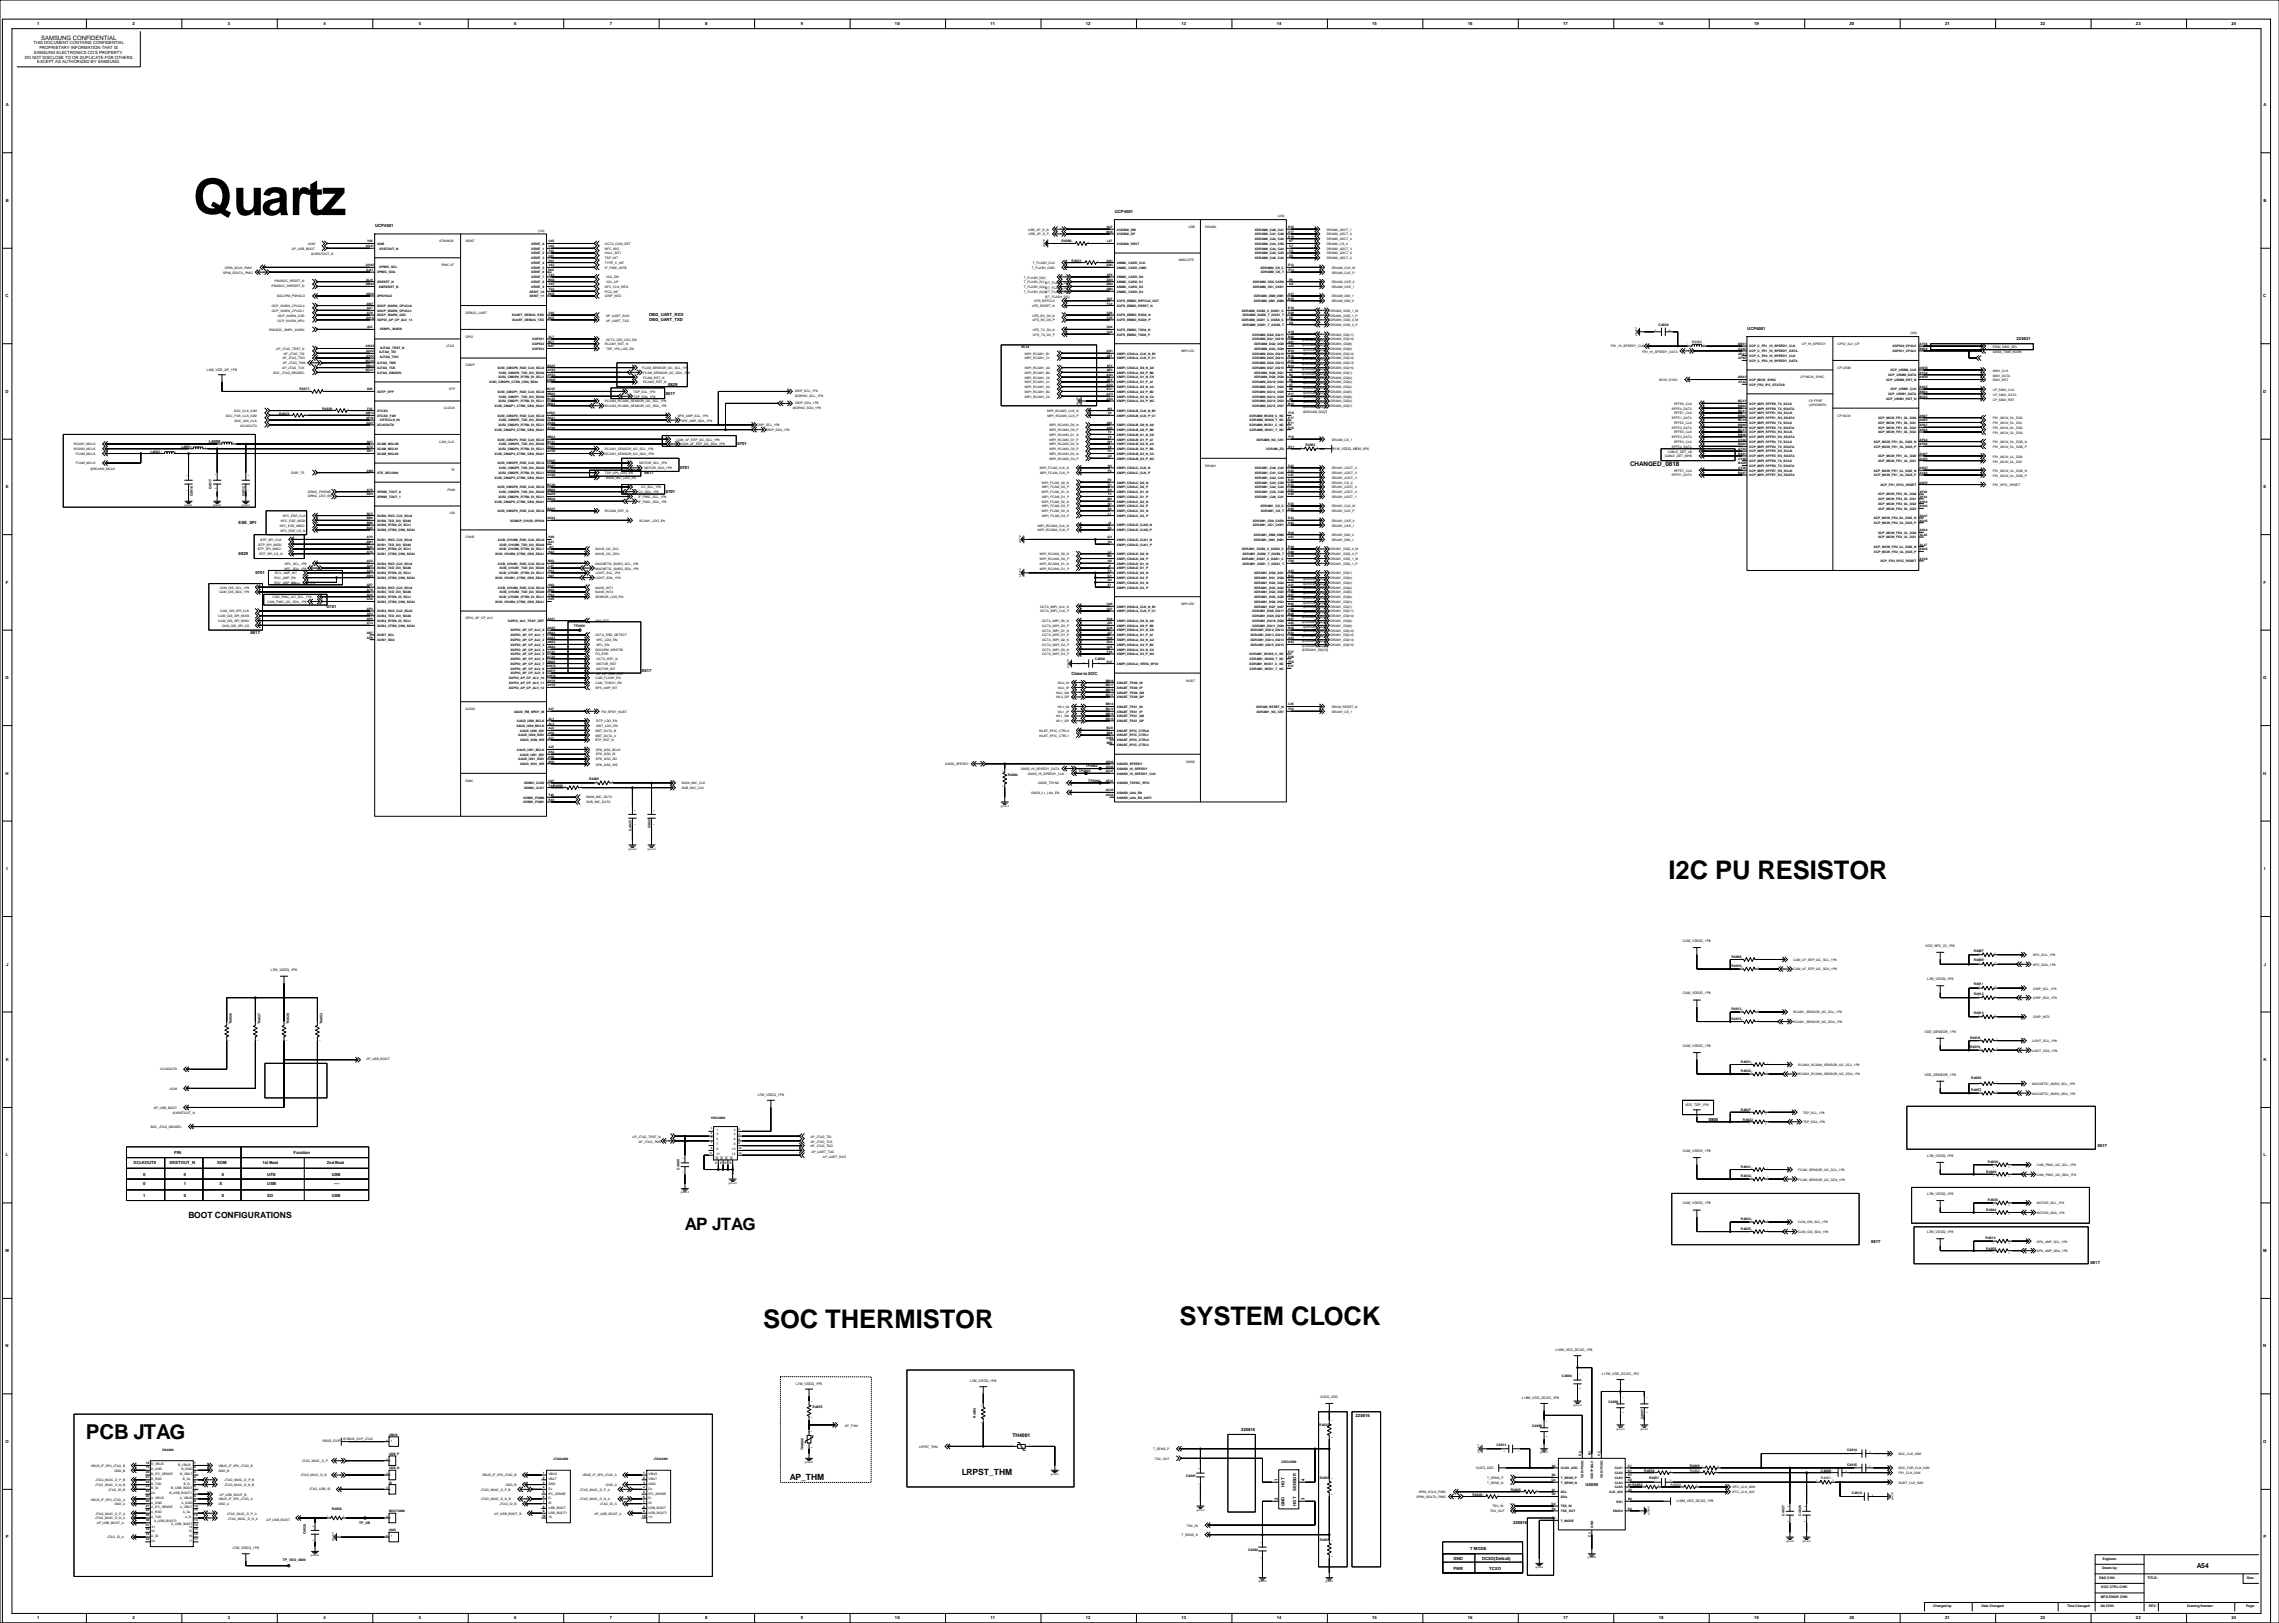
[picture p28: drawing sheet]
<svg xmlns="http://www.w3.org/2000/svg" width="2425mm" height="1727mm" viewBox="0 0 2425 1727" stroke-linecap="round" stroke-linejoin="round" font-family="sans-serif">
<defs><g id="words">
<text font-size="54.5" x="206" y="229">Quartz</text>
<g font-size="27.3">
<text x="1775" y="935">I2C PU RESISTOR</text>
<text x="1255" y="1410">SYSTEM CLOCK</text>
<text x="812" y="1412">SOC THERMISTOR</text>
</g>
<text font-size="21.8" x="91" y="1531">PCB JTAG</text>
<text font-size="18.2" x="729" y="1309">AP JTAG</text>
<g font-size="9.1">
<text x="201" y="1296">BOOT CONFIGURATIONS</text>
<text x="1023" y="1570">LRPST_THM</text>
<text x="841" y="1575">AP_THM</text>
</g>
<text font-size="7.3" x="2337" y="1668">A54</text>
<text font-size="6.8" x="1734" y="496">CHANGED_0818</text>
<text font-size="6.4" x="44" y="43">SAMSUNG CONFIDENTIAL</text>
<text font-size="5.5" x="1077" y="1529">TH4001</text>
<g font-size="4.5">
<text x="39" y="27">1</text>
<text x="141" y="27">2</text>
<text x="243" y="27">3</text>
<text x="344" y="27">4</text>
<text x="446" y="27">5</text>
<text x="547" y="27">6</text>
<text x="649" y="27">7</text>
<text x="750" y="27">8</text>
<text x="852" y="27">9</text>
<text x="952" y="27">10</text>
<text x="1054" y="27">11</text>
<text x="1155" y="27">12</text>
<text x="1257" y="27">13</text>
<text x="1359" y="27">14</text>
<text x="1460" y="27">15</text>
<text x="1562" y="27">16</text>
<text x="1663" y="27">17</text>
<text x="1765" y="27">18</text>
<text x="1867" y="27">19</text>
<text x="1968" y="27">20</text>
<text x="2070" y="27">21</text>
<text x="2171" y="27">22</text>
<text x="2273" y="27">23</text>
<text x="2374" y="27">24</text>
<text x="36" y="47">THIS DOCUMENT CONTAINS CONFIDENTIAL</text>
<text x="42" y="52">PROPRIETARY INFORMATION THAT IS</text>
<text x="36" y="57">SAMSUNG ELECTRONICS CO'S PROPERTY.</text>
<text x="27" y="62">DO NOT DISCLOSE TO OR DUPLICATE FOR OTHERS</text>
<text x="40" y="67">EXCEPT AS AUTHORIZED BY SAMSUNG.</text>
<text x="6" y="113">A</text>
<text x="2408" y="113">A</text>
<text x="6" y="215">B</text>
<text x="2408" y="215">B</text>
<text x="1186" y="227">UCP4001</text>
<text x="399" y="242">UCP4001</text>
<text x="6" y="316">C</text>
<text x="2408" y="316">C</text>
<text x="691" y="337">DBG_UART_RXD</text>
<text x="691" y="342">DBG_UART_TXD</text>
<text x="1859" y="351">UCP4001</text>
<text x="2146" y="362">220621</text>
<text x="711" y="410">0829</text>
<text x="6" y="418">D</text>
<text x="2408" y="418">D</text>
<text x="708" y="421">0617</text>
<text x="222" y="471">L4000</text>
<text x="785" y="474">0701</text>
<text x="724" y="499">0701</text>
<text x="686" y="504">0617</text>
<text x="6" y="519">E</text>
<text x="2408" y="519">E</text>
<text x="708" y="525">0701</text>
<text x="254" y="558">ESE_SPI</text>
<text x="254" y="591">0829</text>
<text x="272" y="611">0701</text>
<text x="6" y="621">F</text>
<text x="2409" y="621">F</text>
<text x="348" y="647">0701</text>
<text x="267" y="674">0617</text>
<text x="683" y="715">0617</text>
<text x="1140" y="718">Close to SOC</text>
<text x="6" y="723">G</text>
<text x="2408" y="723">G</text>
<text x="6" y="824">H</text>
<text x="2408" y="824">H</text>
<text x="7" y="926">I</text>
<text x="2409" y="926">I</text>
<text x="6" y="1027">J</text>
<text x="2409" y="1027">J</text>
<text x="6" y="1129">K</text>
<text x="2408" y="1129">K</text>
<text x="1818" y="1192">0805</text>
<text x="2232" y="1220">0617</text>
<text x="185" y="1228">PIN</text>
<text x="312" y="1228">Function</text>
<text x="6" y="1230">L</text>
<text x="2409" y="1230">L</text>
<text x="142" y="1238">XCLKOUT0</text>
<text x="180" y="1238">XRSTOUT_N</text>
<text x="231" y="1238">XOM</text>
<text x="279" y="1238">1st Boot</text>
<text x="348" y="1238">2nd Boot</text>
<text x="152" y="1251">0</text>
<text x="196" y="1251">0</text>
<text x="236" y="1251">0</text>
<text x="284" y="1251">UFS</text>
<text x="353" y="1251">USB</text>
<text x="152" y="1261">0</text>
<text x="196" y="1261">1</text>
<text x="234" y="1261">X</text>
<text x="284" y="1261">USB</text>
<text x="356" y="1261">----</text>
<text x="152" y="1274">1</text>
<text x="196" y="1274">0</text>
<text x="236" y="1274">0</text>
<text x="284" y="1274">SD</text>
<text x="353" y="1274">USB</text>
<text x="1991" y="1322">0617</text>
<text x="6" y="1332">M</text>
<text x="2408" y="1332">M</text>
<text x="2225" y="1345">0617</text>
<text x="6" y="1434">N</text>
<text x="2408" y="1434">N</text>
<text x="1442" y="1507">220816</text>
<text x="1321" y="1523">220816</text>
<text x="6" y="1535">O</text>
<text x="2408" y="1535">O</text>
<text x="1360" y="1576" transform="rotate(-90 1360 1576)">1</text>
<text x="1388" y="1576" transform="rotate(-90 1388 1576)">4</text>
<text x="1367" y="1582" transform="rotate(-90 1367 1582)">HOT</text>
<text x="1687" y="1581">U4000</text>
<text x="1379" y="1587" transform="rotate(-90 1379 1587)">SENSOR</text>
<text x="1360" y="1596" transform="rotate(-90 1360 1596)">2</text>
<text x="1388" y="1596" transform="rotate(-90 1388 1596)">3</text>
<text x="1367" y="1602" transform="rotate(-90 1367 1602)">GND</text>
<text x="1379" y="1602" transform="rotate(-90 1379 1602)">HOT</text>
<text x="1610" y="1622">220816</text>
<text x="6" y="1637">P</text>
<text x="2408" y="1637">P</text>
<text x="1564" y="1650">T MODE</text>
<text x="1547" y="1660">GND</text>
<text x="1577" y="1660">DCXO(Default)</text>
<text x="1547" y="1670">PWR</text>
<text x="1585" y="1670">TCXO</text>
<text x="39" y="1723">1</text>
<text x="141" y="1723">2</text>
<text x="243" y="1723">3</text>
<text x="344" y="1723">4</text>
<text x="446" y="1723">5</text>
<text x="547" y="1723">6</text>
<text x="649" y="1723">7</text>
<text x="750" y="1723">8</text>
<text x="852" y="1723">9</text>
<text x="952" y="1723">10</text>
<text x="1054" y="1723">11</text>
<text x="1155" y="1723">12</text>
<text x="1257" y="1723">13</text>
<text x="1359" y="1723">14</text>
<text x="1460" y="1723">15</text>
<text x="1562" y="1723">16</text>
<text x="1663" y="1723">17</text>
<text x="1765" y="1723">18</text>
<text x="1867" y="1723">19</text>
<text x="1968" y="1723">20</text>
<text x="2070" y="1723">21</text>
<text x="2171" y="1723">22</text>
<text x="2273" y="1723">23</text>
<text x="2374" y="1723">24</text>
</g>
<g font-size="3.6">
<text x="1130" y="257">R4000</text>
<text x="1140" y="279">R4021</text>
<text x="1765" y="347">C4029</text>
<text x="1800" y="365">R4063</text>
<text x="220" y="394">L4M_VDD_AP_1P8</text>
<text x="319" y="415">R4017</text>
<text x="343" y="436">R4020</text>
<text x="297" y="441">R4023</text>
<text x="193" y="477">L4001</text>
<text x="1389" y="474">R4003</text>
<text x="1418" y="479">B1M_VDDQ_MEM_0P6</text>
<text x="160" y="482">L4002</text>
<text x="225" y="521" transform="rotate(-90 225 521)">C4017</text>
<text x="205" y="528" transform="rotate(-90 205 528)">C4018</text>
<text x="261" y="528" transform="rotate(-90 261 528)">C4012</text>
<text x="611" y="667">TP4001</text>
<text x="1165" y="703">C4000</text>
<text x="1148" y="821">TP4003</text>
<text x="1155" y="816">TP4002</text>
<text x="1072" y="825">R4004</text>
<text x="627" y="830">R4005</text>
<text x="1158" y="832">TP4004</text>
<text x="692" y="881" transform="rotate(-90 692 881)">C4024</text>
<text x="672" y="884" transform="rotate(-90 672 884)">C4025</text>
<text x="1791" y="1002">CAM_VDDIO_1P8</text>
<text x="2049" y="1007">VDD_NFC_IO_1P8</text>
<text x="2100" y="1012">R4007</text>
<text x="1842" y="1019">R4008</text>
<text x="2100" y="1023">R4009</text>
<text x="1842" y="1029">R4010</text>
<text x="288" y="1033">L7M_VDDQ_1P8</text>
<text x="2051" y="1043">L7M_VDDQ_1P8</text>
<text x="2100" y="1048">R4011</text>
<text x="1791" y="1058">CAM_VDDIO_1P8</text>
<text x="2100" y="1058">R4012</text>
<text x="1842" y="1075">R4013</text>
<text x="2100" y="1078">R4014</text>
<text x="1842" y="1085">R4015</text>
<text x="247" y="1089" transform="rotate(-90 247 1089)">R4026</text>
<text x="277" y="1089" transform="rotate(-90 277 1089)">R4027</text>
<text x="308" y="1089" transform="rotate(-90 308 1089)">R4028</text>
<text x="343" y="1089" transform="rotate(-90 343 1089)">R4053</text>
<text x="2048" y="1099">VDD_SENSOR_1P8</text>
<text x="2096" y="1105">R4018</text>
<text x="1791" y="1114">CAM_VDDIO_1P8</text>
<text x="2096" y="1116">R4019</text>
<text x="1853" y="1131">R4031</text>
<text x="1853" y="1141">R4032</text>
<text x="2048" y="1144">VDD_SENSOR_1P8</text>
<text x="2098" y="1149">R4056</text>
<text x="2098" y="1161">R4057</text>
<text x="806" y="1166">L7M_VDDQ_1P8</text>
<text x="1793" y="1177">VDD_TSP_1P8</text>
<text x="1853" y="1182">R4037</text>
<text x="1855" y="1192">R4022</text>
<text x="1791" y="1226">CAM_VDDIO_1P8</text>
<text x="2051" y="1231">L7M_VDDQ_1P8</text>
<text x="2115" y="1237">R4039</text>
<text x="723" y="1244" transform="rotate(-90 723 1244)">C4005</text>
<text x="1853" y="1243">R4041</text>
<text x="1853" y="1253">R4042</text>
<text x="2114" y="1248">R4040</text>
<text x="2051" y="1271">L7M_VDDQ_1P8</text>
<text x="1791" y="1282">CAM_VDDIO_1P8</text>
<text x="2115" y="1278">R4036</text>
<text x="2114" y="1289">R4044</text>
<text x="1853" y="1298">R4024</text>
<text x="1853" y="1309">R4025</text>
<text x="2051" y="1312">L7M_VDDQ_1P8</text>
<text x="2113" y="1319">R4016</text>
<text x="2114" y="1329">R4058</text>
<text x="1655" y="1438">L18M_VDD_DCXO_1P8</text>
<text x="1704" y="1463">L17M_VDD_DCXO_1P2</text>
<text x="1662" y="1465">C4004</text>
<text x="847" y="1474">L7M_VDDQ_1P8</text>
<text x="1032" y="1471">L7M_VDDQ_1P8</text>
<text x="1405" y="1487">VLDO_ADC</text>
<text x="1619" y="1488">L16M_VDD_DCXO_1P8</text>
<text x="1712" y="1492">C4006</text>
<text x="865" y="1498">R4055</text>
<text x="1038" y="1508" transform="rotate(-90 1038 1508)">R4059</text>
<text x="1749" y="1510" transform="rotate(-90 1749 1510)">C4007</text>
<text x="1404" y="1517">R4029</text>
<text x="1630" y="1518">C4009</text>
<text x="343" y="1535">VBUS_OVP</text>
<text x="1592" y="1539">C4013</text>
<text x="855" y="1543" transform="rotate(-90 855 1543)">TH4000</text>
<text x="1966" y="1544">C4014</text>
<text x="1364" y="1557">OSC4000</text>
<text x="1966" y="1559">C4015</text>
<text x="1570" y="1563">VLDO_ADC</text>
<text x="1798" y="1561">R4049</text>
<text x="1262" y="1571">C4001</text>
<text x="1750" y="1566">R4050</text>
<text x="1798" y="1566">R4062</text>
<text x="1938" y="1566">C4008</text>
<text x="1404" y="1574">R4030</text>
<text x="1755" y="1574">R4051</text>
<text x="1938" y="1574">R4061</text>
<text x="1778" y="1581">R4060</text>
<text x="1607" y="1586">R4045</text>
<text x="1971" y="1590">C4016</text>
<text x="1567" y="1591">R4046</text>
<text x="1784" y="1598">L18M_VDD_DCXO_1P8</text>
<text x="353" y="1607">R4038</text>
<text x="1899" y="1613" transform="rotate(-90 1899 1613)">C4027</text>
<text x="1917" y="1613" transform="rotate(-90 1917 1613)">C4026</text>
<text x="382" y="1622">TP_UB</text>
<text x="325" y="1632" transform="rotate(-90 325 1632)">C4028</text>
<text x="1404" y="1640">R4035</text>
<text x="248" y="1648">L7M_VDDQ_1P8</text>
<text x="1328" y="1650">C4002</text>
<text x="301" y="1661">TP_VDD_4000</text>
<text x="2237" y="1659">Engineer:</text>
<text x="2237" y="1670">Drawn by:</text>
<text x="2234" y="1680">R&amp;D CHK:</text>
<text x="2285" y="1680">TITLE:</text>
<text x="2391" y="1680">Size:</text>
<text x="2236" y="1690">DOC CTRL CHK:</text>
<text x="2235" y="1700">MFG ENGR CHK:</text>
<text x="2057" y="1710">Changed by:</text>
<text x="2108" y="1710">Date Changed:</text>
<text x="2199" y="1710">Time Changed:</text>
<text x="2235" y="1710">QA CHK:</text>
<text x="2286" y="1710">REV:</text>
<text x="2327" y="1710">Drawing Number:</text>
<text x="2390" y="1710">Page:</text>
</g>
<g font-size="3.4">
<text x="1360" y="231">(2/6)</text>
<text x="1094" y="245">USB_AP_D_N</text>
<text x="1178" y="243">N47</text>
<text x="1188" y="245">XUSB20_DM</text>
<text x="1265" y="243">USB</text>
<text x="1282" y="243">DRAM0</text>
<text x="1335" y="245">XDRAM0_CA0_CA1</text>
<text x="1371" y="243">D16</text>
<text x="1412" y="245">DRAM0_ADCT_1</text>
<text x="573" y="246">(1/6)</text>
<text x="1094" y="250">USB_AP_D_P</text>
<text x="1178" y="248">M46</text>
<text x="1188" y="250">XUSB20_DP</text>
<text x="1335" y="250">XDRAM0_CA1_CA0</text>
<text x="1371" y="248">C17</text>
<text x="1412" y="250">DRAM0_ADCT_0</text>
<text x="391" y="258">Y46</text>
<text x="467" y="258">XTM/MOX</text>
<text x="495" y="258">XEINT</text>
<text x="583" y="258">U45</text>
<text x="1178" y="258">L47</text>
<text x="1335" y="255">XDRAM0_CA2_CA4</text>
<text x="1371" y="253">E15</text>
<text x="1372" y="258">E7</text>
<text x="1412" y="256">DRAM0_ADCT_4</text>
<text x="327" y="261">XOM</text>
<text x="389" y="263">AG41</text>
<text x="401" y="260">XOM</text>
<text x="565" y="260">XEINT_0</text>
<text x="583" y="263">U43</text>
<text x="644" y="261">OCTA_CON_DET</text>
<text x="1188" y="260">XUSB20_REXT</text>
<text x="1335" y="260">XDRAM0_CA3_CS0</text>
<text x="1372" y="263">C7</text>
<text x="1412" y="261">DRAM0_CS_0</text>
<text x="310" y="266">AP_USB_BOOT</text>
<text x="404" y="266">XRSTOUT_N</text>
<text x="565" y="266">XEINT_1</text>
<text x="584" y="268">T42</text>
<text x="644" y="266">NFC_IRQ</text>
<text x="1335" y="266">XDRAM0_CA4_CA3</text>
<text x="1372" y="268">C5</text>
<text x="1412" y="266">DRAM0_ADCT_3</text>
<text x="331" y="272">@XRSTOUT_N</text>
<text x="565" y="271">XEINT_2</text>
<text x="565" y="276">XEINT_3</text>
<text x="583" y="273">U41</text>
<text x="644" y="276">TSP_INT</text>
<text x="644" y="271">HALL_INT1</text>
<text x="1335" y="276">XDRAM0_CA6_CA2</text>
<text x="1335" y="271">XDRAM0_CA5_CA5</text>
<text x="1372" y="273">D6</text>
<text x="1412" y="276">DRAM0_ADCT_2</text>
<text x="1412" y="271">DRAM0_ADCT_5</text>
<text x="565" y="281">XEINT_4</text>
<text x="583" y="278">R41</text>
<text x="644" y="281">TYPE_C_INT</text>
<text x="1099" y="281">T_FLASH_CLK</text>
<text x="1178" y="278">AN1</text>
<text x="1188" y="281">XMMC_CARD_CLK</text>
<text x="1254" y="278">MMC/UFS</text>
<text x="239" y="286">SPMI_SCLK_PMIC</text>
<text x="389" y="283">AH42</text>
<text x="404" y="285">XPMIC_SCL</text>
<text x="470" y="283">PMIC I/F</text>
<text x="565" y="286">XEINT_5</text>
<text x="584" y="283">V42</text>
<text x="644" y="286">IF_PMIC_INTB</text>
<text x="1098" y="286">T_FLASH_CMD</text>
<text x="1178" y="283">AN5</text>
<text x="1188" y="286">XMMC_CARD_CMD</text>
<text x="1341" y="286">XDRAM0_CK_C</text>
<text x="1371" y="283">E13</text>
<text x="1417" y="286">DRAM0_CLK_M</text>
<text x="237" y="291">SPMI_SDATA_PMIC</text>
<text x="390" y="288">AJ41</text>
<text x="401" y="291">XPMIC_SDA</text>
<text x="565" y="291">XEINT_6</text>
<text x="583" y="288">W41</text>
<text x="584" y="294">Y42</text>
<text x="1178" y="294">AP2</text>
<text x="1342" y="291">XDRAM0_CK_T</text>
<text x="1371" y="288">F14</text>
<text x="1417" y="291">DRAM0_CLK_P</text>
<text x="390" y="299">AL41</text>
<text x="565" y="296">XEINT_7</text>
<text x="583" y="299">W43</text>
<text x="645" y="296">VOL_DN</text>
<text x="1089" y="296">T_FLASH_D(0)</text>
<text x="1178" y="299">AN3</text>
<text x="1188" y="296">XMMC_CARD_D0</text>
<text x="1372" y="299">E5</text>
<text x="289" y="306">PM2SOC_WRESET_N</text>
<text x="292" y="300">PM2SOC_RESET_N</text>
<text x="389" y="304">AM42</text>
<text x="401" y="301">XRESET_N</text>
<text x="565" y="301">XEINT_8</text>
<text x="584" y="304">V44</text>
<text x="645" y="301">VOL_UP</text>
<text x="1089" y="301">T_FLASH_D(1)@T_FLASH_D[0]</text>
<text x="1177" y="304">AM2</text>
<text x="1188" y="301">XMMC_CARD_D1</text>
<text x="1333" y="301">XDRAM0_CS0_CKE0</text>
<text x="1372" y="304">D4</text>
<text x="1417" y="301">DRAM0_CKE_0</text>
<text x="403" y="306">XWRESET_N</text>
<text x="563" y="311">XEINT_10</text>
<text x="565" y="306">XEINT_9</text>
<text x="584" y="309">Y44</text>
<text x="644" y="306">NFC_CLK_REQ</text>
<text x="644" y="311">PCD_INT</text>
<text x="1089" y="307">T_FLASH_D(2)@T_FLASH_D[1]</text>
<text x="1089" y="312">T_FLASH_D(3)@T_FLASH_D[2]</text>
<text x="1177" y="309">AM4</text>
<text x="1188" y="311">XMMC_CARD_D3</text>
<text x="1188" y="306">XMMC_CARD_D2</text>
<text x="1333" y="306">XDRAM0_CS1_CKE1</text>
<text x="1417" y="306">DRAM0_CKE_1</text>
<text x="294" y="316">SOC2PM_PSHOLD</text>
<text x="389" y="314">AK42</text>
<text x="401" y="316">XPSHOLD</text>
<text x="563" y="316">XEINT_11</text>
<text x="583" y="314">W45</text>
<text x="644" y="316">GRIP_INT2</text>
<text x="1112" y="317">@T_FLASH_D[3]</text>
<text x="1334" y="316">XDRAM0_DM0_DM1</text>
<text x="1371" y="314">A17</text>
<text x="1417" y="316">DRAM0_DMI_1</text>
<text x="390" y="324">AW7</text>
<text x="1100" y="322">UFS_REFCLK</text>
<text x="1178" y="319">G27</text>
<text x="1178" y="324">F24</text>
<text x="1188" y="321">XUFS_EMBD_REFCLK_OUT</text>
<text x="1334" y="321">XDRAM0_DM1_DM0</text>
<text x="1371" y="319">B10</text>
<text x="1417" y="322">DRAM0_DMI_0</text>
<text x="289" y="327">OCP_WARN_CPUCL0</text>
<text x="390" y="329">AU7</text>
<text x="401" y="327">XOCP_WARN_CPUCL0</text>
<text x="1098" y="327">UFS_RESET_N</text>
<text x="1188" y="327">XUFS_EMBD_RESET_N</text>
<text x="1371" y="329">E19</text>
<text x="289" y="332">OCP_WARN_CPUCL1</text>
<text x="390" y="334">AY8</text>
<text x="401" y="332">XOCP_WARN_CPUCL1</text>
<text x="495" y="334">DEBUG_UART</text>
<text x="584" y="334">V46</text>
<text x="1178" y="334">D26</text>
<text x="1321" y="332">XDRAM0_DQS0_C_DQS1_C</text>
<text x="1371" y="334">D20</text>
<text x="1416" y="332">DRAM0_DQS_1_M</text>
<text x="296" y="337">OCP_WARN_G3D</text>
<text x="389" y="339">AV14</text>
<text x="401" y="337">XOCP_WARN_G3D</text>
<text x="401" y="342">XGPIO_AP_CP_ALV_13</text>
<text x="545" y="337">XUART_DEBUG_RXD</text>
<text x="545" y="342">XUART_DEBUG_TXD</text>
<text x="583" y="339">W47</text>
<text x="645" y="337">AP_UART_RXD</text>
<text x="1099" y="337">UFS_RX_D0_N</text>
<text x="1099" y="342">UFS_RX_D0_P</text>
<text x="1178" y="339">C25</text>
<text x="1188" y="337">XUFS_EMBD_RXD0_N</text>
<text x="1188" y="342">XUFS_EMBD_RXD0_P</text>
<text x="1321" y="342">XDRAM0_DQS1_C_DQS0_C</text>
<text x="1322" y="337">XDRAM0_DQS0_T_DQS1_T</text>
<text x="1372" y="339">E9</text>
<text x="1416" y="342">DRAM0_DQS_0_M</text>
<text x="1416" y="337">DRAM0_DQS_1_P</text>
<text x="295" y="342">OCP_WARN_NPU</text>
<text x="645" y="342">AP_UART_TXD</text>
<text x="1322" y="347">XDRAM0_DQS1_T_DQS0_T</text>
<text x="1372" y="344">D8</text>
<text x="1416" y="347">DRAM0_DQS_0_P</text>
<text x="286" y="352">PM2SOC_SMPL_WARN</text>
<text x="391" y="349">AL5</text>
<text x="404" y="351">XSMPL_WARN</text>
<text x="1099" y="352">UFS_TX_D0_N</text>
<text x="1178" y="349">D24</text>
<text x="1188" y="352">XUFS_EMBD_TXD0_N</text>
<text x="495" y="359">GPIO</text>
<text x="584" y="360">AL7</text>
<text x="1099" y="357">UFS_TX_D0_P</text>
<text x="1178" y="354">C23</text>
<text x="1188" y="357">XUFS_EMBD_TXD0_P</text>
<text x="1333" y="357">XDRAM0_DQ0_DQ11</text>
<text x="1371" y="360">B20</text>
<text x="1371" y="354">A19</text>
<text x="1416" y="357">DRAM0_DQ(11)</text>
<text x="2033" y="356">(3/6)</text>
<text x="566" y="362">XGPIO1</text>
<text x="583" y="365">BC7</text>
<text x="645" y="362">OCTA_DDI_LDO_EN</text>
<text x="1333" y="362">XDRAM0_DQ1_DQ10</text>
<text x="1371" y="365">A21</text>
<text x="1385" y="363">@DRAM0_DQ[11]</text>
<text x="1416" y="362">DRAM0_DQ(10)</text>
<text x="389" y="370">AW23</text>
<text x="404" y="371">XJTAG_TRST_N</text>
<text x="475" y="370">JTAG</text>
<text x="566" y="367">XGPIO2</text>
<text x="583" y="370">BA7</text>
<text x="644" y="367">RCAM1_RST_N</text>
<text x="1087" y="370">05.24</text>
<text x="1334" y="367">XDRAM0_DQ2_DQ8</text>
<text x="1371" y="370">A23</text>
<text x="1385" y="368">@DRAM0_DQ[10]</text>
<text x="1416" y="367">DRAM0_DQ(8)</text>
<text x="1714" y="369">FR1_HI_SPEEDY_CLK</text>
<text x="1849" y="367">AW41</text>
<text x="1861" y="370">XCP_C_FR1_HI_SPEEDY_CLK</text>
<text x="1917" y="367">CP_HI_SPEEDY</text>
<text x="1955" y="367">GPIO_ALV_CP</text>
<text x="2014" y="370">XGPIO0_CPALV</text>
<text x="2043" y="367">AY36</text>
<text x="2120" y="370">ESIM_SIM2_SEL</text>
<text x="294" y="373">AP_JTAG_TRST_N</text>
<text x="302" y="378">AP_JTAG_TDI</text>
<text x="389" y="375">AV22</text>
<text x="403" y="376">XJTAG_TDI</text>
<text x="566" y="372">XGPIO3</text>
<text x="645" y="373">TSP_1P8_LDO_EN</text>
<text x="1091" y="377">MIPI_RCAM1_B1</text>
<text x="1177" y="375">AG1</text>
<text x="1188" y="377">XMIPI_CSI4LA_CLK_N_B1</text>
<text x="1257" y="375">MIPI-CSI</text>
<text x="1333" y="377">XDRAM0_DQ4_DQ12</text>
<text x="1334" y="372">XDRAM0_DQ3_DQ9</text>
<text x="1371" y="375">B18</text>
<text x="1386" y="373">@DRAM0_DQ[8]</text>
<text x="1416" y="372">DRAM0_DQ(9)</text>
<text x="1416" y="377">DRAM0_DQ(12)</text>
<text x="1747" y="375">FR1_HI_SPEEDY_DATA</text>
<text x="1850" y="377">AR41</text>
<text x="1850" y="372">AV42</text>
<text x="1861" y="375">XCP_C_FR1_HI_SPEEDY_DATA</text>
<text x="2014" y="375">XGPIO1_CPALV</text>
<text x="2043" y="372">BB36</text>
<text x="2120" y="375">GNSS_TIME_MARK</text>
<text x="300" y="382">AP_JTAG_TDO</text>
<text x="389" y="380">AY22</text>
<text x="404" y="381">XJTAG_TDO</text>
<text x="1090" y="382">MIPI_RCAM1_C1</text>
<text x="1178" y="380">AE1</text>
<text x="1188" y="382">XMIPI_CSI4LA_CLK_P_C1</text>
<text x="1333" y="382">XDRAM0_DQ5_DQ14</text>
<text x="1371" y="380">B16</text>
<text x="1385" y="383">@DRAM0_DQ[12]</text>
<text x="1386" y="378">@DRAM0_DQ[9]</text>
<text x="1416" y="382">DRAM0_DQ(14)</text>
<text x="1850" y="382">AP42</text>
<text x="1861" y="380">XCP_C_FR2_HI_SPEEDY_CLK</text>
<text x="301" y="388">AP_JTAG_TMS</text>
<text x="389" y="385">BC23</text>
<text x="401" y="387">XJTAG_TMS</text>
<text x="495" y="390">CMGP</text>
<text x="1333" y="387">XDRAM0_DQ6_DQ13</text>
<text x="1371" y="385">A15</text>
<text x="1385" y="388">@DRAM0_DQ[14]</text>
<text x="1416" y="388">DRAM0_DQ(13)</text>
<text x="1861" y="385">XCP_C_FR2_HI_SPEEDY_DATA</text>
<text x="300" y="393">AP_JTAG_TCK</text>
<text x="389" y="395">BC21</text>
<text x="389" y="390">BB22</text>
<text x="401" y="393">XJTAG_TCK</text>
<text x="529" y="393">XUSI_CMGP0_RXD_CLK_SCL0</text>
<text x="582" y="390">BA25</text>
<text x="582" y="395">AY26</text>
<text x="683" y="392">FCAM_SENSOR_I2C_SCL_1P8</text>
<text x="1091" y="393">MIPI_RCAM1_A0</text>
<text x="1178" y="395">AE3</text>
<text x="1178" y="390">AF4</text>
<text x="1188" y="393">XMIPI_CSI4LA_D0_N_A0</text>
<text x="1333" y="393">XDRAM0_DQ7_DQ15</text>
<text x="1371" y="390">B14</text>
<text x="1372" y="395">A5</text>
<text x="1385" y="393">@DRAM0_DQ[13]</text>
<text x="1416" y="393">DRAM0_DQ(15)</text>
<text x="1955" y="392">CP USIM</text>
<text x="2012" y="395">XCP_USIM0_CLK</text>
<text x="2042" y="393">AW35</text>
<text x="2120" y="396">SIM1_CLK</text>
<text x="291" y="398">SOC_JTAG_DBGSEL</text>
<text x="401" y="398">XJTAG_DBGSEL</text>
<text x="531" y="398">XUSI_CMGP0_TXD_DO_SDA0</text>
<text x="582" y="400">AY24</text>
<text x="684" y="398">FCAM_SENSOR_I2C_SDA_1P8</text>
<text x="1091" y="398">MIPI_RCAM1_B0</text>
<text x="1177" y="400">AG3</text>
<text x="1188" y="398">XMIPI_CSI4LA_D0_P_B0</text>
<text x="1334" y="398">XDRAM0_DQ8_DQ1</text>
<text x="1372" y="400">B4</text>
<text x="1385" y="398">@DRAM0_DQ[15]</text>
<text x="1416" y="398">DRAM0_DQ(1)</text>
<text x="2009" y="400">XCP_USIM0_DATA</text>
<text x="2043" y="398">AY34</text>
<text x="2120" y="401">SIM1_DATA</text>
<text x="521" y="408">XUSI_CMGP0_CTSN_CSN_SDA1</text>
<text x="530" y="403">XUSI_CMGP0_RTSN_DI_SCL1</text>
<text x="582" y="405">AW25</text>
<text x="684" y="408">RCAM3_RST_N</text>
<text x="684" y="403">FCAM_RST_N</text>
<text x="1090" y="403">MIPI_RCAM1_C0</text>
<text x="1091" y="408">MIPI_RCAM1_A1</text>
<text x="1178" y="405">AF2</text>
<text x="1188" y="408">XMIPI_CSI4LA_D1_P_A1</text>
<text x="1188" y="403">XMIPI_CSI4LA_D1_N_C0</text>
<text x="1333" y="408">XDRAM0_DQ10_DQ4</text>
<text x="1334" y="403">XDRAM0_DQ9_DQ0</text>
<text x="1372" y="405">B6</text>
<text x="1386" y="404">@DRAM0_DQ[1]</text>
<text x="1416" y="403">DRAM0_DQ(0)</text>
<text x="1416" y="408">DRAM0_DQ(4)</text>
<text x="1765" y="406">MCW_SYNC</text>
<text x="1849" y="403">AW43</text>
<text x="1850" y="408">AT42</text>
<text x="1861" y="405">XCP_MCW_SYNC</text>
<text x="1916" y="403">CP MCW_SYNC</text>
<text x="2007" y="405">XCP_USIM0_RST_N</text>
<text x="2042" y="403">AW33</text>
<text x="2120" y="406">SIM1_RST</text>
<text x="1091" y="413">MIPI_RCAM1_A2</text>
<text x="1178" y="410">AD2</text>
<text x="1188" y="413">XMIPI_CSI4LA_D2_N_A2</text>
<text x="1333" y="413">XDRAM0_DQ11_DQ2</text>
<text x="1372" y="410">A7</text>
<text x="1386" y="409">@DRAM0_DQ[0]</text>
<text x="1386" y="414">@DRAM0_DQ[4]</text>
<text x="1416" y="413">DRAM0_DQ(2)</text>
<text x="1861" y="410">XCP_FR2_IPC_STATUS</text>
<text x="2043" y="413">BA35</text>
<text x="391" y="415">K20</text>
<text x="401" y="418">XOTP_VPP</text>
<text x="477" y="415">OTP</text>
<text x="529" y="418">XUSI_CMGP1_RXD_CLK_SCL0</text>
<text x="582" y="415">BC27</text>
<text x="674" y="418">TSP_SCL_1P8</text>
<text x="846" y="417">GRIP_SCL_1P8</text>
<text x="1091" y="418">MIPI_RCAM1_B2</text>
<text x="1178" y="415">AC1</text>
<text x="1188" y="418">XMIPI_CSI4LA_D2_P_B2</text>
<text x="1333" y="418">XDRAM0_DQ12_DQ5</text>
<text x="1372" y="415">B8</text>
<text x="1386" y="419">@DRAM0_DQ[2]</text>
<text x="1416" y="418">DRAM0_DQ(5)</text>
<text x="2012" y="415">XCP_USIM1_CLK</text>
<text x="2043" y="418">BB34</text>
<text x="2120" y="416">CP_SIM2_CLK</text>
<text x="531" y="423">XUSI_CMGP1_TXD_DO_SDA0</text>
<text x="582" y="426">BC25</text>
<text x="582" y="420">BB26</text>
<text x="674" y="423">TSP_SDA_1P8</text>
<text x="846" y="423">@QRNG_SCL_1P8</text>
<text x="1090" y="423">MIPI_RCAM1_C2</text>
<text x="1178" y="426">AD4</text>
<text x="1178" y="420">AC3</text>
<text x="1188" y="423">XMIPI_CSI4LA_D3_N_C2</text>
<text x="1333" y="423">XDRAM0_DQ13_DQ6</text>
<text x="1371" y="420">A11</text>
<text x="1372" y="426">A9</text>
<text x="1386" y="424">@DRAM0_DQ[5]</text>
<text x="1416" y="423">DRAM0_DQ(6)</text>
<text x="2007" y="426">XCP_USIM1_RST_N</text>
<text x="2009" y="420">XCP_USIM1_DATA</text>
<text x="2043" y="423">BC35</text>
<text x="2120" y="421">CP_SIM2_DATA</text>
<text x="530" y="428">XUSI_CMGP1_RTSN_DI_SCL1</text>
<text x="582" y="431">BB24</text>
<text x="644" y="428">RCAM3_RCAM4_SENSOR_I2C_SCL_1P8</text>
<text x="846" y="430">GRIP_SDA_1P8</text>
<text x="1188" y="428">XMIPI_CSI4LA_D3_P_NC</text>
<text x="1333" y="428">XDRAM0_DQ14_DQ3</text>
<text x="1371" y="431">B12</text>
<text x="1386" y="429">@DRAM0_DQ[6]</text>
<text x="1416" y="428">DRAM0_DQ(3)</text>
<text x="1781" y="431">RFFE0_CLK</text>
<text x="1850" y="428">BC43</text>
<text x="1861" y="431">XCP_MIPI_RFFE0_TX_SCLK</text>
<text x="1925" y="428">CP FPRF</text>
<text x="1925" y="432">(GPIO/MIPI)</text>
<text x="2120" y="426">CP_SIM2_RST</text>
<text x="391" y="436">F22</text>
<text x="472" y="436">CLOCK</text>
<text x="526" y="433">XUSI_CMGP1_CTSN_CSN_SDA1</text>
<text x="644" y="433">RCAM3_RCAM4_SENSOR_I2C_SDA_1P8</text>
<text x="843" y="435">@QRNG_SDA_1P8</text>
<text x="1178" y="436">W3</text>
<text x="1333" y="433">XDRAM0_DQ15_DQ7</text>
<text x="1386" y="434">@DRAM0_DQ[3]</text>
<text x="1416" y="433">DRAM0_DQ(7)</text>
<text x="1779" y="436">RFFE0_DATA</text>
<text x="1850" y="433">BB44</text>
<text x="1861" y="436">XCP_MIPI_RFFE0_TX_SDATA</text>
<text x="240" y="444">SOC_FAR_CLK_52M</text>
<text x="249" y="439">SOC_CLK_52M</text>
<text x="389" y="441">AM14</text>
<text x="401" y="438">XTCXO</text>
<text x="401" y="443">XTCXO_FAR</text>
<text x="529" y="443">XUSI_CMGP2_RXD_CLK_SCL0</text>
<text x="582" y="441">AW21</text>
<text x="721" y="443">SPK_AMP_SCL_1P8</text>
<text x="1114" y="438">MIPI_RCAM3_CLK_N</text>
<text x="1115" y="443">MIPI_RCAM3_CLK_P</text>
<text x="1179" y="441">V4</text>
<text x="1188" y="443">XMIPI_CSI4LB_CLK_P_C1</text>
<text x="1188" y="438">XMIPI_CSI4LB_CLK_N_B1</text>
<text x="1329" y="443">XDRAM0_WCK0_C_NC</text>
<text x="1371" y="441">F18</text>
<text x="1386" y="439">@DRAM0_DQ[7]</text>
<text x="1781" y="441">RFFE1_CLK</text>
<text x="1850" y="438">BC41</text>
<text x="1850" y="443">BB42</text>
<text x="1861" y="441">XCP_MIPI_RFFE1_RX_SCLK</text>
<text x="1955" y="443">CP MCW</text>
<text x="2043" y="443">AN47</text>
<text x="250" y="449">SOC_32K_CLK</text>
<text x="390" y="446">AF42</text>
<text x="404" y="448">XRTCCLK_IN</text>
<text x="531" y="448">XUSI_CMGP2_TXD_DO_SDA0</text>
<text x="582" y="446">BA21</text>
<text x="725" y="449">SPK_AMP_SDA_1P8</text>
<text x="1330" y="448">XDRAM0_WCK0_T_NC</text>
<text x="1371" y="446">E17</text>
<text x="1779" y="446">RFFE1_DATA</text>
<text x="1850" y="448">BC39</text>
<text x="1861" y="446">XCP_MIPI_RFFE1_RX_SDATA</text>
<text x="1999" y="446">XCP_MCW_FR1_DL_DQ0</text>
<text x="2043" y="448">AN45</text>
<text x="2120" y="446">FR1_MCW_DL_DQ0</text>
<text x="255" y="454">XCLKOUT0</text>
<text x="389" y="451">AA47</text>
<text x="401" y="453">XCLKOUT0</text>
<text x="530" y="453">XUSI_CMGP2_RTSN_DI_SCL1</text>
<text x="582" y="451">AV20</text>
<text x="805" y="453">GRIP_SCL_1P8</text>
<text x="1117" y="454">MIPI_RCAM3_D0_N</text>
<text x="1178" y="451">AA1</text>
<text x="1188" y="453">XMIPI_CSI4LB_D0_N_A0</text>
<text x="1329" y="453">XDRAM0_WCK1_C_NC</text>
<text x="1371" y="451">E11</text>
<text x="1781" y="451">RFFE2_CLK</text>
<text x="1850" y="453">BB40</text>
<text x="1861" y="451">XCP_MIPI_RFFE2_TX_SCLK</text>
<text x="1999" y="451">XCP_MCW_FR1_DL_DQ1</text>
<text x="2043" y="453">AR47</text>
<text x="2120" y="451">FR1_MCW_DL_DQ1</text>
<text x="526" y="459">XUSI_CMGP2_CTSN_CSN_SDA1</text>
<text x="582" y="456">AY20</text>
<text x="815" y="458">GRIP_SDA_1P8</text>
<text x="1117" y="459">MIPI_RCAM3_D0_P</text>
<text x="1178" y="456">AA3</text>
<text x="1179" y="461">Y2</text>
<text x="1188" y="459">XMIPI_CSI4LB_D0_P_B0</text>
<text x="1330" y="459">XDRAM0_WCK1_T_NC</text>
<text x="1371" y="456">D10</text>
<text x="1779" y="456">RFFE2_DATA</text>
<text x="1781" y="461">RFFE3_CLK</text>
<text x="1850" y="459">BC37</text>
<text x="1861" y="461">XCP_MIPI_RFFE3_RX_SCLK</text>
<text x="1861" y="456">XCP_MIPI_RFFE2_TX_SDATA</text>
<text x="1999" y="456">XCP_MCW_FR1_DL_DQ2</text>
<text x="1999" y="461">XCP_MCW_FR1_DL_DQ3</text>
<text x="2043" y="459">AR45</text>
<text x="2120" y="456">FR1_MCW_DL_DQ2</text>
<text x="2120" y="461">FR1_MCW_DL_DQ3</text>
<text x="582" y="466">BB32</text>
<text x="1117" y="464">MIPI_RCAM3_D1_N</text>
<text x="1179" y="466">Y4</text>
<text x="1188" y="464">XMIPI_CSI4LB_D1_N_C0</text>
<text x="1371" y="466">F16</text>
<text x="1779" y="466">RFFE3_DATA</text>
<text x="1850" y="464">BB38</text>
<text x="1861" y="466">XCP_MIPI_RFFE3_RX_SDATA</text>
<text x="78" y="474">RCAM1_MCLK</text>
<text x="390" y="471">AU1</text>
<text x="401" y="474">XCAM_MCLK0</text>
<text x="467" y="471">CAM_CLK</text>
<text x="529" y="469">XUSI_CMGP4_RXD_CLK_SCL0</text>
<text x="531" y="474">XUSI_CMGP4_TXD_DO_SDA0</text>
<text x="582" y="471">BC31</text>
<text x="720" y="469">CAM_AF_EEP_I2C_SCL_1P8</text>
<text x="725" y="474">CAM_AF_EEP_I2C_SDA_1P8</text>
<text x="1117" y="474">MIPI_RCAM3_D2_N</text>
<text x="1117" y="469">MIPI_RCAM3_D1_P</text>
<text x="1178" y="471">W1</text>
<text x="1188" y="474">XMIPI_CSI4LB_D2_N_A2</text>
<text x="1188" y="469">XMIPI_CSI4LB_D1_P_A1</text>
<text x="1337" y="469">XDRAM0_NC_CS1</text>
<text x="1417" y="469">DRAM0_CS_1</text>
<text x="1781" y="471">RFFE4_CLK</text>
<text x="1850" y="469">AY44</text>
<text x="1850" y="474">BA43</text>
<text x="1861" y="471">XCP_MIPI_RFFE4_TX_SCLK</text>
<text x="1994" y="471">XCP_MCW_FR1_DL_DQS_N</text>
<text x="2043" y="469">AP44</text>
<text x="2043" y="474">AP46</text>
<text x="2120" y="472">FR1_MCW_DL_DQS_N</text>
<text x="78" y="479">RCAM3_MCLK</text>
<text x="391" y="476">AT2</text>
<text x="401" y="479">XCAM_MCLK1</text>
<text x="530" y="479">XUSI_CMGP4_RTSN_DI_SCL1</text>
<text x="582" y="476">BA31</text>
<text x="644" y="479">RCAM1_SENSOR_I2C_SCL_1P8</text>
<text x="1117" y="479">MIPI_RCAM3_D2_P</text>
<text x="1179" y="476">V2</text>
<text x="1188" y="479">XMIPI_CSI4LB_D2_P_B2</text>
<text x="1347" y="479">XDRAM_ZQ</text>
<text x="1371" y="476">G11</text>
<text x="1779" y="476">RFFE4_DATA</text>
<text x="1850" y="479">AY42</text>
<text x="1861" y="476">XCP_MIPI_RFFE4_TX_SDATA</text>
<text x="1994" y="476">XCP_MCW_FR1_DL_DQS_P</text>
<text x="2120" y="477">FR1_MCW_DL_DQS_P</text>
<text x="81" y="484">FCAM_MCLK</text>
<text x="390" y="481">AR1</text>
<text x="401" y="484">XCAM_MCLK2</text>
<text x="526" y="484">XUSI_CMGP4_CTSN_CSN_SDA1</text>
<text x="582" y="481">AY30</text>
<text x="644" y="484">RCAM1_SENSOR_I2C_SDA_1P8</text>
<text x="1117" y="484">MIPI_RCAM3_D3_N</text>
<text x="1179" y="481">U1</text>
<text x="1188" y="484">XMIPI_CSI4LB_D3_N_C2</text>
<text x="1775" y="482">CABLE_DET_LB</text>
<text x="1850" y="484">BA41</text>
<text x="1861" y="481">XCP_MIPI_RFFE5_RX_SCLK</text>
<text x="2043" y="484">AU47</text>
<text x="582" y="492">AW27</text>
<text x="1117" y="489">MIPI_RCAM3_D3_P</text>
<text x="1179" y="487">U3</text>
<text x="1188" y="489">XMIPI_CSI4LB_D3_P_NC</text>
<text x="1771" y="487">CABLE_DET_MHB</text>
<text x="1850" y="489">AY40</text>
<text x="1861" y="487">XCP_MIPI_RFFE5_RX_SDATA</text>
<text x="1861" y="492">XCP_MIPI_RFFE6_TX_SCLK</text>
<text x="1999" y="487">XCP_MCW_FR1_UL_DQ0</text>
<text x="1999" y="492">XCP_MCW_FR1_UL_DQ1</text>
<text x="2043" y="489">AU45</text>
<text x="2120" y="487">FR1_MCW_UL_DQ0</text>
<text x="81" y="494">FCAM_MCLK</text>
<text x="529" y="494">XUSI_CMGP5_RXD_CLK_SCL0</text>
<text x="582" y="497">BA27</text>
<text x="681" y="494">MOTOR_SCL_1P8</text>
<text x="1179" y="497">N3</text>
<text x="1282" y="497">DRAM1</text>
<text x="1371" y="497">D42</text>
<text x="1850" y="494">BA39</text>
<text x="1861" y="497">XCP_MIPI_RFFE6_TX_SDATA</text>
<text x="2120" y="492">FR1_MCW_UL_DQ1</text>
<text x="96" y="500">@RCAM4_MCLK</text>
<text x="390" y="502">AM6</text>
<text x="480" y="502">TE</text>
<text x="531" y="499">XUSI_CMGP5_TXD_DO_SDA0</text>
<text x="582" y="502">AW29</text>
<text x="686" y="499">MOTOR_SDA_1P8</text>
<text x="1106" y="499">MIPI_FCAM_CLK_N</text>
<text x="1179" y="502">P4</text>
<text x="1188" y="499">XMIPI_CSI4LC_CLK_N</text>
<text x="1335" y="499">XDRAM1_CA0_CA2</text>
<text x="1371" y="502">C43</text>
<text x="1417" y="499">DRAM1_ADCT_2</text>
<text x="1781" y="502">RFFE7_CLK</text>
<text x="1850" y="499">AY38</text>
<text x="1861" y="502">XCP_MIPI_RFFE7_RX_SCLK</text>
<text x="1994" y="502">XCP_MCW_FR1_UL_DQS_N</text>
<text x="2042" y="499">AW47</text>
<text x="2120" y="502">FR1_MCW_UL_DQS_N</text>
<text x="310" y="505">DISP_TE</text>
<text x="401" y="504">XTE_DECON0</text>
<text x="526" y="509">XUSI_CMGP5_CTSN_CSN_SDA1</text>
<text x="530" y="504">XUSI_CMGP5_RTSN_DI_SCL1</text>
<text x="582" y="507">AY28</text>
<text x="644" y="504">TSP_3P0_LDO_EN</text>
<text x="645" y="509">MAIN_MIC_LDO_EN</text>
<text x="1107" y="504">MIPI_FCAM_CLK_P</text>
<text x="1188" y="504">XMIPI_CSI4LC_CLK_P</text>
<text x="1335" y="504">XDRAM1_CA1_CA5</text>
<text x="1335" y="509">XDRAM1_CA2_CA3</text>
<text x="1371" y="507">C41</text>
<text x="1417" y="509">DRAM1_ADCT_3</text>
<text x="1417" y="504">DRAM1_ADCT_5</text>
<text x="1779" y="507">RFFE7_DATA</text>
<text x="1850" y="504">BA37</text>
<text x="1861" y="507">XCP_MIPI_RFFE7_RX_SDATA</text>
<text x="1994" y="507">XCP_MCW_FR1_UL_DQS_P</text>
<text x="2043" y="504">AV46</text>
<text x="2120" y="507">FR1_MCW_UL_DQS_P</text>
<text x="1109" y="515">MIPI_FCAM_D0_N</text>
<text x="1179" y="512">P2</text>
<text x="1188" y="514">XMIPI_CSI4LC_D0_N</text>
<text x="1335" y="514">XDRAM1_CA3_CS0</text>
<text x="1371" y="512">E41</text>
<text x="1417" y="515">DRAM1_CS_0</text>
<text x="2042" y="514">AW37</text>
<text x="476" y="522">PWM</text>
<text x="529" y="520">XUSI_CMGP6_RXD_CLK_SCL0</text>
<text x="582" y="517">BC29</text>
<text x="682" y="520">CC_SCL_1P8</text>
<text x="1109" y="520">MIPI_FCAM_D0_P</text>
<text x="1179" y="517">R1</text>
<text x="1188" y="520">XMIPI_CSI4LC_D0_P</text>
<text x="1335" y="520">XDRAM1_CA4_CA4</text>
<text x="1371" y="517">E33</text>
<text x="1417" y="520">DRAM1_ADCT_4</text>
<text x="2001" y="517">XCP_FR1_RFIC_RESET</text>
<text x="2120" y="518">FR1_RFIC_RESET</text>
<text x="328" y="524">QRNG_PWDNB</text>
<text x="390" y="527">AW5</text>
<text x="390" y="522">AY6</text>
<text x="401" y="525">XPWM_TOUT_0</text>
<text x="531" y="525">XUSI_CMGP6_TXD_DO_SDA0</text>
<text x="582" y="527">BA29</text>
<text x="582" y="522">BB28</text>
<text x="679" y="525">CC_SDA_1P8</text>
<text x="1109" y="525">MIPI_FCAM_D1_N</text>
<text x="1179" y="522">R3</text>
<text x="1179" y="527">T2</text>
<text x="1188" y="525">XMIPI_CSI4LC_D1_N</text>
<text x="1335" y="525">XDRAM1_CA5_CA0</text>
<text x="1371" y="527">D32</text>
<text x="1371" y="522">C31</text>
<text x="1417" y="525">DRAM1_ADCT_0</text>
<text x="1999" y="527">XCP_MCW_FR2_DL_DQ0</text>
<text x="2043" y="525">AF46</text>
<text x="328" y="529">QRNG_LDO_EN</text>
<text x="401" y="530">XPWM_TOUT_1</text>
<text x="530" y="530">XUSI_CMGP6_RTSN_DI_SCL1</text>
<text x="582" y="532">BB30</text>
<text x="679" y="530">IF_PMIC_SCL_1P8</text>
<text x="1109" y="530">MIPI_FCAM_D1_P</text>
<text x="1178" y="532">M2</text>
<text x="1188" y="530">XMIPI_CSI4LC_D1_P</text>
<text x="1335" y="530">XDRAM1_CA6_CA1</text>
<text x="1417" y="530">DRAM1_ADCT_1</text>
<text x="1999" y="532">XCP_MCW_FR2_DL_DQ1</text>
<text x="2043" y="530">AF44</text>
<text x="526" y="535">XUSI_CMGP6_CTSN_CSN_SDA1</text>
<text x="679" y="535">IF_PMIC_SDA_1P8</text>
<text x="1109" y="535">MIPI_FCAM_D2_N</text>
<text x="1109" y="540">MIPI_FCAM_D2_P</text>
<text x="1179" y="537">N1</text>
<text x="1188" y="535">XMIPI_CSI4LC_D2_N</text>
<text x="1188" y="540">XMIPI_CSI4LC_D2_P</text>
<text x="1341" y="540">XDRAM1_CK_C</text>
<text x="1371" y="537">E35</text>
<text x="1417" y="540">DRAM1_CLK_M</text>
<text x="1999" y="537">XCP_MCW_FR2_DL_DQ2</text>
<text x="2043" y="540">AH46</text>
<text x="2043" y="535">AH44</text>
<text x="529" y="545">XUSI_CMGP3_RXD_CLK_SCL0</text>
<text x="582" y="542">BA23</text>
<text x="644" y="545">RCAM4_RST_N</text>
<text x="1109" y="545">MIPI_FCAM_D3_N</text>
<text x="1179" y="542">K2</text>
<text x="1188" y="545">XMIPI_CSI4LC_D3_N</text>
<text x="1342" y="545">XDRAM1_CK_T</text>
<text x="1371" y="542">D36</text>
<text x="1417" y="545">DRAM1_CLK_P</text>
<text x="1999" y="542">XCP_MCW_FR2_DL_DQ3</text>
<text x="301" y="550">NFC_ESE_CLK</text>
<text x="390" y="547">BC5</text>
<text x="401" y="550">XUSI0_RXD_CLK_SCL0</text>
<text x="479" y="547">USI</text>
<text x="1109" y="550">MIPI_FCAM_D3_P</text>
<text x="1179" y="547">L1</text>
<text x="1188" y="550">XMIPI_CSI4LC_D3_P</text>
<text x="2042" y="550">AG47</text>
<text x="299" y="555">NFC_ESE_MOSI</text>
<text x="390" y="553">BB4</text>
<text x="390" y="558">BB6</text>
<text x="401" y="555">XUSI0_TXD_DO_SDA0</text>
<text x="543" y="555">XCMGP_CHUB_GPIO0</text>
<text x="582" y="553">AV24</text>
<text x="681" y="555">RCAM1_LDO_EN</text>
<text x="1179" y="558">J3</text>
<text x="1333" y="555">XDRAM1_CS0_CKE0</text>
<text x="1371" y="558">D44</text>
<text x="1371" y="553">E43</text>
<text x="1417" y="555">DRAM1_CKE_0</text>
<text x="1994" y="553">XCP_MCW_FR2_DL_DQS_N</text>
<text x="1994" y="558">XCP_MCW_FR2_DL_DQS_P</text>
<text x="2042" y="555">AG45</text>
<text x="298" y="560">NFC_ESE_MISO</text>
<text x="390" y="563">BA5</text>
<text x="401" y="560">XUSI0_RTSN_DI_SCL1</text>
<text x="1104" y="560">MIPI_RCAM4_CLK_N</text>
<text x="1179" y="563">K4</text>
<text x="1188" y="560">XMIPI_CSI4LD_CLK0_N</text>
<text x="1333" y="560">XDRAM1_CS1_CKE1</text>
<text x="1417" y="560">DRAM1_CKE_1</text>
<text x="299" y="566">NFC_ESE_CS_N</text>
<text x="401" y="565">XUSI0_CTSN_CSN_SDA1</text>
<text x="1104" y="565">MIPI_RCAM4_CLK_P</text>
<text x="1188" y="565">XMIPI_CSI4LD_CLK0_P</text>
<text x="1371" y="568">B38</text>
<text x="1999" y="568">XCP_MCW_FR2_UL_DQ0</text>
<text x="2043" y="565">AK44</text>
<text x="277" y="575">BTP_SPI_CLK</text>
<text x="390" y="573">AY2</text>
<text x="401" y="575">XUSI1_RXD_CLK_SCL0</text>
<text x="495" y="573">CHUB</text>
<text x="530" y="575">XUSI_CHUB0_RXD_CLK_SCL0</text>
<text x="583" y="573">H40</text>
<text x="1179" y="573">G3</text>
<text x="1188" y="575">XMIPI_CSI4LD_CLK1_N</text>
<text x="1334" y="575">XDRAM1_DM1_DM1</text>
<text x="1334" y="570">XDRAM1_DM0_DM0</text>
<text x="1371" y="573">A31</text>
<text x="1417" y="575">DRAM1_DMI_1</text>
<text x="1417" y="570">DRAM1_DMI_0</text>
<text x="1999" y="573">XCP_MCW_FR2_UL_DQ1</text>
<text x="2043" y="570">AL45</text>
<text x="275" y="581">BTP_SPI_MOSI</text>
<text x="390" y="578">AW1</text>
<text x="401" y="580">XUSI1_TXD_DO_SDA0</text>
<text x="531" y="580">XUSI_CHUB0_TXD_DO_SDA0</text>
<text x="583" y="578">G41</text>
<text x="1179" y="578">H4</text>
<text x="1188" y="580">XMIPI_CSI4LD_CLK1_P</text>
<text x="2043" y="580">AL47</text>
<text x="274" y="586">BTP_SPI_MISO</text>
<text x="390" y="583">BA3</text>
<text x="401" y="586">XUSI1_RTSN_DI_SCL1</text>
<text x="531" y="586">XUSI_CHUB0_RTSN_DI_SCL1</text>
<text x="584" y="583">J41</text>
<text x="634" y="586">6AXIS_I3C_SCL</text>
<text x="1321" y="586">XDRAM1_DQS0_C_DQS0_C</text>
<text x="1371" y="583">E39</text>
<text x="1416" y="586">DRAM1_DQS_0_M</text>
<text x="1994" y="583">XCP_MCW_FR2_UL_DQS_N</text>
<text x="2043" y="586">AK46</text>
<text x="276" y="591">BTP_SPI_CS_N</text>
<text x="390" y="588">AY4</text>
<text x="401" y="591">XUSI1_CTSN_CSN_SDA1</text>
<text x="527" y="591">XUSI_CHUB0_CTSN_CSN_SDA1</text>
<text x="584" y="588">K42</text>
<text x="634" y="591">6AXIS_I3C_SDA</text>
<text x="1106" y="591">MIPI_RCAM4_D0_N</text>
<text x="1178" y="593">M4</text>
<text x="1179" y="588">L3</text>
<text x="1188" y="591">XMIPI_CSI4LD_D0_N</text>
<text x="1322" y="591">XDRAM1_DQS0_T_DQS0_T</text>
<text x="1371" y="588">D40</text>
<text x="1371" y="593">E29</text>
<text x="1416" y="591">DRAM1_DQS_0_P</text>
<text x="1994" y="588">XCP_MCW_FR2_UL_DQS_P</text>
<text x="390" y="598">AV2</text>
<text x="583" y="598">M42</text>
<text x="1107" y="596">MIPI_RCAM4_D0_P</text>
<text x="1179" y="598">H2</text>
<text x="1188" y="596">XMIPI_CSI4LD_D0_P</text>
<text x="1321" y="596">XDRAM1_DQS1_C_DQS1_C</text>
<text x="1371" y="598">F28</text>
<text x="1416" y="596">DRAM1_DQS_1_M</text>
<text x="2001" y="598">XCP_FR2_RFIC_RESET</text>
<text x="2043" y="596">AV38</text>
<text x="303" y="606">NFC_SDA_1P8</text>
<text x="303" y="601">NFC_SCL_1P8</text>
<text x="390" y="603">AU3</text>
<text x="401" y="606">XUSI2_TXD_DO_SDA0</text>
<text x="401" y="601">XUSI2_RXD_CLK_SCL0</text>
<text x="530" y="601">XUSI_CHUB1_RXD_CLK_SCL0</text>
<text x="531" y="606">XUSI_CHUB1_TXD_DO_SDA0</text>
<text x="584" y="603">L41</text>
<text x="634" y="606">MAGNETIC_BARO_SDA_1P8</text>
<text x="634" y="601">MAGNETIC_BARO_SCL_1P8</text>
<text x="1106" y="601">MIPI_RCAM4_D1_N</text>
<text x="1107" y="606">MIPI_RCAM4_D1_P</text>
<text x="1179" y="603">J1</text>
<text x="1188" y="601">XMIPI_CSI4LD_D1_N</text>
<text x="1188" y="606">XMIPI_CSI4LD_D1_P</text>
<text x="1322" y="601">XDRAM1_DQS1_T_DQS1_T</text>
<text x="1416" y="601">DRAM1_DQS_1_P</text>
<text x="292" y="611">RCV_AMP_INT</text>
<text x="390" y="608">AV4</text>
<text x="401" y="611">XUSI2_RTSN_DI_SCL1</text>
<text x="531" y="611">XUSI_CHUB1_RTSN_DI_SCL1</text>
<text x="584" y="608">P42</text>
<text x="634" y="611">LIGHT_SCL_1P8</text>
<text x="1179" y="608">F2</text>
<text x="1188" y="611">XMIPI_CSI4LD_D2_N</text>
<text x="1334" y="611">XDRAM1_DQ0_DQ1</text>
<text x="1371" y="608">A43</text>
<text x="1416" y="611">DRAM1_DQ(1)</text>
<text x="292" y="616">RCV_AMP_EN</text>
<text x="390" y="613">AW3</text>
<text x="401" y="616">XUSI2_CTSN_CSN_SDA1</text>
<text x="527" y="616">XUSI_CHUB1_CTSN_CSN_SDA1</text>
<text x="583" y="613">N41</text>
<text x="634" y="616">LIGHT_SDA_1P8</text>
<text x="1179" y="613">G1</text>
<text x="1188" y="616">XMIPI_CSI4LD_D2_P</text>
<text x="1334" y="616">XDRAM1_DQ1_DQ0</text>
<text x="1371" y="613">B44</text>
<text x="1386" y="617">@DRAM1_DQ[1]</text>
<text x="1416" y="616">DRAM1_DQ(0)</text>
<text x="292" y="621">RCV_AMP_EN</text>
<text x="310" y="622">@SPK_AMP_EN</text>
<text x="390" y="624">AR7</text>
<text x="583" y="624">N43</text>
<text x="1179" y="619">D2</text>
<text x="1179" y="624">E1</text>
<text x="1188" y="621">XMIPI_CSI4LD_D3_N</text>
<text x="1334" y="621">XDRAM1_DQ2_DQ4</text>
<text x="1371" y="624">A41</text>
<text x="1371" y="619">B42</text>
<text x="1386" y="622">@DRAM1_DQ[0]</text>
<text x="1416" y="621">DRAM1_DQ(4)</text>
<text x="234" y="626">CAM_OIS_SCL_1P8</text>
<text x="391" y="629">AT6</text>
<text x="401" y="626">XUSI3_RXD_CLK_SCL0</text>
<text x="530" y="626">XUSI_CHUB2_RXD_CLK_SCL0</text>
<text x="583" y="629">M44</text>
<text x="634" y="626">6AXIS_INT1</text>
<text x="1188" y="626">XMIPI_CSI4LD_D3_P</text>
<text x="1334" y="626">XDRAM1_DQ3_DQ2</text>
<text x="1371" y="629">B40</text>
<text x="1386" y="627">@DRAM1_DQ[4]</text>
<text x="1416" y="626">DRAM1_DQ(2)</text>
<text x="233" y="631">CAM_OIS_SDA_1P8</text>
<text x="390" y="634">AU5</text>
<text x="401" y="631">XUSI3_TXD_DO_SDA0</text>
<text x="531" y="631">XUSI_CHUB2_TXD_DO_SDA0</text>
<text x="584" y="634">P44</text>
<text x="634" y="631">6AXIS_INT2</text>
<text x="1334" y="631">XDRAM1_DQ4_DQ5</text>
<text x="1371" y="634">A37</text>
<text x="1386" y="632">@DRAM1_DQ[2]</text>
<text x="1416" y="631">DRAM1_DQ(5)</text>
<text x="285" y="641">CAM_PMIC_I2C_SDA_1P8</text>
<text x="290" y="636">CAM_PMIC_I2C_SCL_1P8</text>
<text x="390" y="639">AV6</text>
<text x="401" y="636">XUSI3_RTSN_DI_SCL1</text>
<text x="401" y="641">XUSI3_CTSN_CSN_SDA1</text>
<text x="527" y="641">XUSI_CHUB2_CTSN_CSN_SDA1</text>
<text x="531" y="636">XUSI_CHUB2_RTSN_DI_SCL1</text>
<text x="583" y="639">R45</text>
<text x="634" y="636">SENSOR_LDO_EN</text>
<text x="1334" y="636">XDRAM1_DQ5_DQ6</text>
<text x="1334" y="641">XDRAM1_DQ6_DQ3</text>
<text x="1371" y="639">A39</text>
<text x="1386" y="637">@DRAM1_DQ[5]</text>
<text x="1416" y="636">DRAM1_DQ(6)</text>
<text x="1416" y="641">DRAM1_DQ(3)</text>
<text x="1107" y="647">OCTA_MIPI_CLK_N</text>
<text x="1178" y="644">H46</text>
<text x="1188" y="646">XMIPI_DSI4LA_CLK_N_B1</text>
<text x="1257" y="644">MIPI-DSI</text>
<text x="1334" y="646">XDRAM1_DQ7_DQ7</text>
<text x="1371" y="644">B36</text>
<text x="1386" y="642">@DRAM1_DQ[6]</text>
<text x="1386" y="647">@DRAM1_DQ[3]</text>
<text x="1416" y="647">DRAM1_DQ(7)</text>
<text x="234" y="652">CAM_OIS_SPI_CLK</text>
<text x="390" y="649">AP4</text>
<text x="401" y="652">XUSI4_RXD_CLK_SCL0</text>
<text x="1107" y="652">OCTA_MIPI_CLK_P</text>
<text x="1178" y="649">G47</text>
<text x="1188" y="652">XMIPI_DSI4LA_CLK_P_C1</text>
<text x="1333" y="652">XDRAM1_DQ8_DQ11</text>
<text x="1371" y="649">A29</text>
<text x="1386" y="652">@DRAM1_DQ[7]</text>
<text x="1416" y="652">DRAM1_DQ(11)</text>
<text x="232" y="657">CAM_OIS_SPI_MOSI</text>
<text x="390" y="659">AR5</text>
<text x="390" y="654">AR3</text>
<text x="401" y="657">XUSI4_TXD_DO_SDA0</text>
<text x="495" y="659">GPIO_AP_CP_ALV</text>
<text x="582" y="659">AA41</text>
<text x="1178" y="659">K44</text>
<text x="1333" y="657">XDRAM1_DQ9_DQ10</text>
<text x="1371" y="659">A27</text>
<text x="1371" y="654">B28</text>
<text x="1385" y="657">@DRAM1_DQ[11]</text>
<text x="1416" y="657">DRAM1_DQ(10)</text>
<text x="232" y="662">CAM_OIS_SPI_MISO</text>
<text x="391" y="664">AT4</text>
<text x="401" y="662">XUSI4_RTSN_DI_SCL1</text>
<text x="540" y="662">XGPIO_ALV_TRAY_DET</text>
<text x="634" y="662">SIM_DET</text>
<text x="1109" y="662">OCTA_MIPI_D0_N</text>
<text x="1178" y="664">J45</text>
<text x="1188" y="662">XMIPI_DSI4LA_D0_N_A0</text>
<text x="1333" y="662">XDRAM1_DQ10_DQ8</text>
<text x="1371" y="664">A25</text>
<text x="1385" y="663">@DRAM1_DQ[10]</text>
<text x="1416" y="662">DRAM1_DQ(8)</text>
<text x="236" y="667">CAM_OIS_SPI_CS</text>
<text x="401" y="667">XUSI4_CTSN_CSN_SDA1</text>
<text x="543" y="672">XGPIO_AP_CP_ALV_0</text>
<text x="582" y="669">AA45</text>
<text x="1109" y="672">OCTA_MIPI_D1_N</text>
<text x="1109" y="667">OCTA_MIPI_D0_P</text>
<text x="1178" y="669">K46</text>
<text x="1188" y="667">XMIPI_DSI4LA_D0_P_B0</text>
<text x="1188" y="672">XMIPI_DSI4LA_D1_N_C0</text>
<text x="1331" y="672">XDRAM1_DQ12_DQ12</text>
<text x="1333" y="667">XDRAM1_DQ11_DQ9</text>
<text x="1371" y="669">B30</text>
<text x="1386" y="668">@DRAM1_DQ[8]</text>
<text x="1416" y="672">DRAM1_DQ(12)</text>
<text x="1416" y="667">DRAM1_DQ(9)</text>
<text x="390" y="674">AN7</text>
<text x="401" y="677">XUSI7_SCL</text>
<text x="543" y="677">XGPIO_AP_CP_ALV_1</text>
<text x="582" y="674">AB42</text>
<text x="615" y="672">1</text>
<text x="634" y="677">OCTA_ESD_DETECT</text>
<text x="1109" y="677">OCTA_MIPI_D1_P</text>
<text x="1178" y="674">J47</text>
<text x="1188" y="677">XMIPI_DSI4LA_D1_P_A1</text>
<text x="1331" y="677">XDRAM1_DQ13_DQ14</text>
<text x="1371" y="674">B32</text>
<text x="1385" y="678">@DRAM1_DQ[12]</text>
<text x="1386" y="673">@DRAM1_DQ[9]</text>
<text x="1416" y="677">DRAM1_DQ(14)</text>
<text x="390" y="680">AP6</text>
<text x="401" y="682">XUSI7_SDA</text>
<text x="543" y="682">XGPIO_AP_CP_ALV_2</text>
<text x="582" y="680">AA43</text>
<text x="635" y="682">NFC_LDO_EN</text>
<text x="1109" y="682">OCTA_MIPI_D2_N</text>
<text x="1178" y="680">H44</text>
<text x="1188" y="682">XMIPI_DSI4LA_D2_N_A2</text>
<text x="1331" y="682">XDRAM1_DQ14_DQ13</text>
<text x="1371" y="680">A33</text>
<text x="1385" y="683">@DRAM1_DQ[14]</text>
<text x="1416" y="682">DRAM1_DQ(13)</text>
<text x="543" y="687">XGPIO_AP_CP_ALV_3</text>
<text x="582" y="690">AB46</text>
<text x="582" y="685">AB44</text>
<text x="635" y="687">NFC_EN</text>
<text x="1109" y="687">OCTA_MIPI_D2_P</text>
<text x="1178" y="685">G43</text>
<text x="1178" y="690">G45</text>
<text x="1188" y="687">XMIPI_DSI4LA_D2_P_B2</text>
<text x="1331" y="687">XDRAM1_DQ15_DQ15</text>
<text x="1371" y="685">B34</text>
<text x="1385" y="688">@DRAM1_DQ[13]</text>
<text x="1416" y="687">DRAM1_DQ(15)</text>
<text x="543" y="692">XGPIO_AP_CP_ALV_4</text>
<text x="582" y="695">AC41</text>
<text x="634" y="692">SOC2PM_WRSTBI</text>
<text x="1109" y="692">OCTA_MIPI_D3_N</text>
<text x="1178" y="695">F46</text>
<text x="1188" y="692">XMIPI_DSI4LA_D3_N_C2</text>
<text x="1371" y="695">E37</text>
<text x="1385" y="693">@DRAM1_DQ[15]</text>
<text x="543" y="697">XGPIO_AP_CP_ALV_5</text>
<text x="582" y="700">AC43</text>
<text x="634" y="697">FG_ERR</text>
<text x="1109" y="697">OCTA_MIPI_D3_P</text>
<text x="1188" y="697">XMIPI_DSI4LA_D3_P_NC</text>
<text x="1329" y="697">XDRAM1_WCK0_C_NC</text>
<text x="1371" y="700">D38</text>
<text x="543" y="702">XGPIO_AP_CP_ALV_6</text>
<text x="543" y="707">XGPIO_AP_CP_ALV_7</text>
<text x="582" y="705">BB20</text>
<text x="635" y="708">MOTOR_RST</text>
<text x="635" y="702">OCTA_RST_N</text>
<text x="1178" y="705">E47</text>
<text x="1188" y="707">XMIPI_DSI4LA_VREG_0P4V</text>
<text x="1329" y="707">XDRAM1_WCK1_C_NC</text>
<text x="1330" y="702">XDRAM1_WCK0_T_NC</text>
<text x="1371" y="705">F30</text>
<text x="543" y="713">XGPIO_AP_CP_ALV_8</text>
<text x="582" y="710">AW15</text>
<text x="635" y="713">MOTOR_INT</text>
<text x="1330" y="713">XDRAM1_WCK1_T_NC</text>
<text x="1371" y="710">E31</text>
<text x="543" y="718">XGPIO_AP_CP_ALV_9</text>
<text x="582" y="715">AW17</text>
<text x="635" y="718">AP_CP_ESE_RST</text>
<text x="541" y="723">XGPIO_AP_CP_ALV_10</text>
<text x="582" y="720">AW19</text>
<text x="582" y="725">AV16</text>
<text x="634" y="723">CAM_FLASH_EN</text>
<text x="1177" y="725">BB16</text>
<text x="1262" y="725">WLBT</text>
<text x="541" y="728">XGPIO_AP_CP_ALV_11</text>
<text x="582" y="730">AV18</text>
<text x="634" y="728">CAM_TORCH_EN</text>
<text x="1125" y="728">WL0_IN</text>
<text x="1177" y="730">BA17</text>
<text x="1188" y="728">XWLBT_TRX0_IN</text>
<text x="541" y="733">XGPIO_AP_CP_ALV_12</text>
<text x="634" y="733">SPK_AMP_INT</text>
<text x="1124" y="738">WL0_QN</text>
<text x="1126" y="733">WL0_IP</text>
<text x="1177" y="735">BB18</text>
<text x="1188" y="738">XWLBT_TRX0_QN</text>
<text x="1188" y="733">XWLBT_TRX0_IP</text>
<text x="1124" y="743">WL0_QP</text>
<text x="1177" y="740">BC17</text>
<text x="1188" y="743">XWLBT_TRX0_QP</text>
<text x="495" y="756">AUDIO</text>
<text x="584" y="756">AJ7</text>
<text x="1125" y="753">WL1_IN</text>
<text x="1177" y="756">BC13</text>
<text x="1177" y="751">BB14</text>
<text x="1188" y="753">XWLBT_TRX1_IN</text>
<text x="1337" y="753">XDRAM_RESET_N</text>
<text x="1371" y="751">C45</text>
<text x="1371" y="756">F32</text>
<text x="1417" y="753">DRAM_RESET_N</text>
<text x="547" y="758">XAUD_FM_SPDY_M</text>
<text x="640" y="758">FM_SPDY_WLBT</text>
<text x="1126" y="758">WL1_IP</text>
<text x="1177" y="761">BB12</text>
<text x="1188" y="758">XWLBT_TRX1_IP</text>
<text x="1337" y="758">XDRAM1_NC_CS1</text>
<text x="1417" y="758">DRAM1_CS_1</text>
<text x="584" y="766">AL1</text>
<text x="1124" y="763">WL1_QN</text>
<text x="1177" y="766">BA13</text>
<text x="1188" y="763">XWLBT_TRX1_QN</text>
<text x="549" y="773">XAUD_I2S0_MCLK</text>
<text x="550" y="768">XAUD_I2S0_BCLK</text>
<text x="584" y="771">AL3</text>
<text x="635" y="768">BTP_LDO_EN</text>
<text x="635" y="774">MST_LDO_EN</text>
<text x="1124" y="768">WL1_QP</text>
<text x="1188" y="768">XWLBT_TRX1_QP</text>
<text x="553" y="779">XAUD_I2S0_SDI</text>
<text x="584" y="776">AJ3</text>
<text x="634" y="779">MST_DATA_B</text>
<text x="1106" y="779">WLBT_RFIC_CTRL0</text>
<text x="1178" y="776">BC9</text>
<text x="1188" y="779">XWLBT_RFIC_CTRL0</text>
<text x="552" y="784">XAUD_I2S0_SDO</text>
<text x="583" y="781">AK2</text>
<text x="634" y="784">MST_DATA_A</text>
<text x="1106" y="784">WLBT_RFIC_CTRL1</text>
<text x="1178" y="781">BA9</text>
<text x="1188" y="784">XWLBT_RFIC_CTRL1</text>
<text x="553" y="789">XAUD_I2S0_WS</text>
<text x="584" y="786">AJ1</text>
<text x="634" y="789">BTP_RST_N</text>
<text x="1177" y="786">AW9</text>
<text x="1178" y="791">BB8</text>
<text x="1188" y="789">XWLBT_RFIC_CTRL2</text>
<text x="584" y="796">AJ5</text>
<text x="1188" y="794">XWLBT_RFIC_CTRL3</text>
<text x="550" y="799">XAUD_I2S1_BCLK</text>
<text x="553" y="804">XAUD_I2S1_SDI</text>
<text x="583" y="801">AK4</text>
<text x="634" y="799">SPK_I2S3_BCLK</text>
<text x="634" y="804">SPK_I2S3_DI</text>
<text x="552" y="809">XAUD_I2S1_SDO</text>
<text x="583" y="806">AK6</text>
<text x="634" y="809">SPK_I2S3_DO</text>
<text x="553" y="814">XAUD_I2S1_WS</text>
<text x="583" y="812">AH6</text>
<text x="634" y="815">SPK_I2S3_WS</text>
<text x="1006" y="814">GNSS_SPEEDY</text>
<text x="1177" y="812">AD42</text>
<text x="1188" y="814">XGNSS_SPEEDY</text>
<text x="1262" y="811">GNSS</text>
<text x="1086" y="819">GNSS_HI_SPEEDY_DATA</text>
<text x="1171" y="819">1</text>
<text x="1177" y="817">AD46</text>
<text x="1177" y="822">AC47</text>
<text x="1188" y="819">XGNSS_HI_SPEEDY</text>
<text x="1094" y="824">GNSS_HI_SPEEDY_CLK</text>
<text x="1156" y="824">1</text>
<text x="1188" y="824">XGNSS_HI_SPEEDY_CLK</text>
<text x="495" y="832">DMIC</text>
<text x="583" y="832">U47</text>
<text x="1177" y="832">AE41</text>
<text x="558" y="839">XDMIC_CLK1</text>
<text x="558" y="834">XDMIC_CLK0</text>
<text x="584" y="837">T44R4006</text>
<text x="726" y="834">MAIN_MIC_CLK</text>
<text x="726" y="839">SUB_MIC_CLK</text>
<text x="1105" y="834">GNSS_TSYNC</text>
<text x="1171" y="835">1</text>
<text x="1188" y="834">XGNSS_TSYNC_RFIC</text>
<text x="1097" y="845">GNSS_L1_LNA_EN</text>
<text x="1177" y="842">AC45</text>
<text x="1188" y="845">XGNSS_LNA_EN</text>
<text x="557" y="850">XDMIC_PDM0</text>
<text x="584" y="847">T46</text>
<text x="624" y="849">MAIN_MIC_DATA</text>
<text x="1177" y="847">AD44</text>
<text x="1188" y="850">XGNSS_LNA_EN_ANT1</text>
<text x="557" y="855">XDMIC_PDM1</text>
<text x="583" y="852">R43</text>
<text x="624" y="855">SUB_MIC_DATA</text>
<text x="2164" y="1018">NFC_SCL_1P8</text>
<text x="1908" y="1022">CAM_AF_EEP_I2C_SCL_1P8</text>
<text x="2164" y="1028">NFC_SDA_1P8</text>
<text x="1908" y="1033">CAM_AF_EEP_I2C_SDA_1P8</text>
<text x="2164" y="1053">GRIP_SCL_1P8</text>
<text x="2164" y="1063">GRIP_SDA_1P8</text>
<text x="1908" y="1078">RCAM1_SENSOR_I2C_SCL_1P8</text>
<text x="2164" y="1084">GRIP_INT2</text>
<text x="1908" y="1088">RCAM1_SENSOR_I2C_SDA_1P8</text>
<text x="2162" y="1109">LIGHT_SCL_1P8</text>
<text x="2162" y="1119">LIGHT_SDA_1P8</text>
<text x="390" y="1128">AP_USB_BOOT</text>
<text x="171" y="1139">XCLKOUT0</text>
<text x="1913" y="1134">RCAM3_RCAM4_SENSOR_I2C_SCL_1P8</text>
<text x="1913" y="1144">RCAM3_RCAM4_SENSOR_I2C_SDA_1P8</text>
<text x="2162" y="1154">MAGNETIC_BARO_SCL_1P8</text>
<text x="181" y="1159">XOM</text>
<text x="2162" y="1165">MAGNETIC_BARO_SDA_1P8</text>
<text x="164" y="1180">AP_USB_BOOT</text>
<text x="184" y="1186">@XRSTOUT_N</text>
<text x="1919" y="1185">TSP_SCL_1P8</text>
<text x="757" y="1191">HDC4000</text>
<text x="160" y="1200">SOC_JTAG_DBGSEL</text>
<text x="1919" y="1195">TSP_SDA_1P8</text>
<text x="762" y="1203">1</text>
<text x="781" y="1203">2</text>
<text x="673" y="1211">AP_JTAG_TRST_N</text>
<text x="762" y="1208">3</text>
<text x="781" y="1208">4</text>
<text x="862" y="1211">AP_JTAG_TDI</text>
<text x="679" y="1216">AP_JTAG_TMS</text>
<text x="762" y="1213">5</text>
<text x="781" y="1213">6</text>
<text x="862" y="1216">AP_JTAG_TCK</text>
<text x="762" y="1218">7</text>
<text x="762" y="1223">9</text>
<text x="779" y="1223">10</text>
<text x="781" y="1218">8</text>
<text x="862" y="1221">AP_JTAG_TDO</text>
<text x="762" y="1228">11</text>
<text x="779" y="1228">12</text>
<text x="863" y="1227">AP_UART_TXD</text>
<text x="764" y="1234" transform="rotate(-90 764 1234)">NC</text>
<text x="769" y="1234" transform="rotate(-90 769 1234)">NC</text>
<text x="774" y="1234" transform="rotate(-90 774 1234)">NC</text>
<text x="779" y="1234" transform="rotate(-90 779 1234)">NC</text>
<text x="876" y="1232">AP_UART_RXD</text>
<text x="2167" y="1241">CAM_PMIC_I2C_SCL_1P8</text>
<text x="1913" y="1246">FCAM_SENSOR_I2C_SCL_1P8</text>
<text x="2167" y="1251">CAM_PMIC_I2C_SDA_1P8</text>
<text x="1913" y="1256">FCAM_SENSOR_I2C_SDA_1P8</text>
<text x="2167" y="1281">MOTOR_SCL_1P8</text>
<text x="2167" y="1292">MOTOR_SDA_1P8</text>
<text x="1913" y="1302">CAM_OIS_SCL_1P8</text>
<text x="1913" y="1312">CAM_OIS_SDA_1P8</text>
<text x="2167" y="1322">SPK_AMP_SCL_1P8</text>
<text x="2167" y="1332">SPK_AMP_SDA_1P8</text>
<text x="899" y="1518">AP_THM</text>
<text x="414" y="1528">VBUS</text>
<text x="365" y="1532">@VBUS_OVP_JTAG</text>
<text x="411" y="1534">1</text>
<text x="416" y="1534">1</text>
<text x="978" y="1540">LRPST_THM</text>
<text x="172" y="1544">CN4000</text>
<text x="1227" y="1543">T_SENS_P</text>
<text x="414" y="1548">USB_P</text>
<text x="589" y="1553">JTAG4000</text>
<text x="695" y="1553">JTAG4001</text>
<text x="1229" y="1553">TSX_OUT</text>
<text x="1683" y="1549" transform="rotate(-90 1683 1549)">D3</text>
<text x="1693" y="1549" transform="rotate(-90 1693 1549)">B3</text>
<text x="1703" y="1549" transform="rotate(-90 1703 1549)">C2</text>
<text x="2020" y="1548">SOC_CLK_52M</text>
<text x="155" y="1557">18</text>
<text x="161" y="1559">B_VBUS</text>
<text x="207" y="1557">1</text>
<text x="321" y="1556">JTAG_MUIC_D_P</text>
<text x="411" y="1554">1</text>
<text x="414" y="1556">1</text>
<text x="97" y="1561">VBUS_IF_5P0_JTAG_B</text>
<text x="122" y="1566">GND_B</text>
<text x="155" y="1562">19</text>
<text x="161" y="1564">B_GND</text>
<text x="189" y="1560">B_VBUS</text>
<text x="193" y="1564">B_GND</text>
<text x="207" y="1562">2</text>
<text x="232" y="1566">GND_B</text>
<text x="232" y="1561">VBUS_IF_5P0_JTAG_B</text>
<text x="414" y="1563">USB_N</text>
<text x="1651" y="1561">A4</text>
<text x="1661" y="1563">VLDO_ADC</text>
<text x="1718" y="1563">CLK1</text>
<text x="1732" y="1566">D1</text>
<text x="1732" y="1561">C1</text>
<text x="2020" y="1563">SOC_FAR_CLK_52M</text>
<text x="155" y="1567">20</text>
<text x="161" y="1569">B_IFC_SENSE</text>
<text x="192" y="1569">B_VBAT</text>
<text x="207" y="1567">3</text>
<text x="320" y="1571">JTAG_MUIC_D_N</text>
<text x="411" y="1569">1</text>
<text x="414" y="1571">1</text>
<text x="513" y="1571">VBUS_IF_5P0_JTAG_B</text>
<text x="578" y="1568">1</text>
<text x="584" y="1570">VBUS</text>
<text x="620" y="1571">VBUS_IF_5P0_JTAG_A</text>
<text x="684" y="1568">1</text>
<text x="690" y="1570">VBUS</text>
<text x="1651" y="1571">B4</text>
<text x="1718" y="1568">CLK2</text>
<text x="1732" y="1571">E1</text>
<text x="2020" y="1568">FR1_CLK_52M</text>
<text x="102" y="1576">JTAG_MUIC_D_P_B</text>
<text x="155" y="1572">21</text>
<text x="155" y="1578">22</text>
<text x="161" y="1574">B_RXD</text>
<text x="195" y="1574">B_D+</text>
<text x="207" y="1572">4</text>
<text x="207" y="1578">5</text>
<text x="239" y="1576">JTAG_MUIC_D_P_B</text>
<text x="578" y="1574">2</text>
<text x="584" y="1575">VBAT</text>
<text x="684" y="1574">2</text>
<text x="690" y="1575">VBAT</text>
<text x="1583" y="1573">T_SENS_P</text>
<text x="1651" y="1576">C4</text>
<text x="1661" y="1573">T_SENS_P</text>
<text x="1685" y="1572" transform="rotate(-90 1685 1572)">VDD1P8XO</text>
<text x="1695" y="1574" transform="rotate(-90 1695 1574)">VDD1P8ALV</text>
<text x="1705" y="1572" transform="rotate(-90 1705 1572)">VDD1P2XO</text>
<text x="1718" y="1573">CLK3</text>
<text x="1732" y="1576">E2</text>
<text x="101" y="1581">JTAG_MUIC_D_N_B</text>
<text x="155" y="1583">23</text>
<text x="161" y="1580">B_TXD</text>
<text x="196" y="1580">B_D-</text>
<text x="207" y="1583">6</text>
<text x="239" y="1581">JTAG_MUIC_D_N_B</text>
<text x="414" y="1579">ID</text>
<text x="538" y="1581">GND_B</text>
<text x="578" y="1584">4</text>
<text x="578" y="1579">3</text>
<text x="584" y="1580">GND</text>
<text x="645" y="1581">GND_A</text>
<text x="684" y="1584">4</text>
<text x="684" y="1579">3</text>
<text x="690" y="1580">GND</text>
<text x="1582" y="1579">T_SENS_N</text>
<text x="1661" y="1578">T_SENS_N</text>
<text x="1718" y="1578">CLK4</text>
<text x="1718" y="1584">CLK5</text>
<text x="1732" y="1581">B1R4052</text>
<text x="1844" y="1583">NFC_CLK_26M</text>
<text x="2020" y="1579">WLBT_CLK_52M</text>
<text x="115" y="1586">JTAG_ID_B</text>
<text x="155" y="1588">24</text>
<text x="161" y="1585">B_ID</text>
<text x="161" y="1590">24</text>
<text x="180" y="1590">B_USB_BOOT1</text>
<text x="182" y="1585">B_USB_BOOT</text>
<text x="207" y="1588">7</text>
<text x="329" y="1585">JTAG_USB_ID</text>
<text x="411" y="1585">1</text>
<text x="414" y="1586">1</text>
<text x="512" y="1586">JTAG_MUIC_D_P_B</text>
<text x="578" y="1589">5</text>
<text x="584" y="1585">D+</text>
<text x="617" y="1586">JTAG_MUIC_D_P_A</text>
<text x="684" y="1589">5</text>
<text x="690" y="1585">D+</text>
<text x="1510" y="1589">SPMI_SCLK_PMIC</text>
<text x="1651" y="1586">A1</text>
<text x="1661" y="1589">SCL</text>
<text x="1712" y="1589">CLK_32K</text>
<text x="1732" y="1586">A3</text>
<text x="1844" y="1588">RTC_CLK_32K</text>
<text x="155" y="1593">25</text>
<text x="161" y="1595">A_VBUS</text>
<text x="191" y="1595">A_VBUS</text>
<text x="207" y="1593">8</text>
<text x="234" y="1591">AP_USB_BOOT_B</text>
<text x="578" y="1594">6</text>
<text x="584" y="1590">IFC_SENSE</text>
<text x="584" y="1595">D-</text>
<text x="684" y="1594">6</text>
<text x="690" y="1590">IFC_SENSE</text>
<text x="690" y="1595">D-</text>
<text x="1507" y="1594">SPMI_SDATA_PMIC</text>
<text x="1651" y="1591">A2</text>
<text x="1661" y="1594">SDA</text>
<text x="97" y="1597">VBUS_IF_5P0_JTAG_A</text>
<text x="122" y="1601">GND_A</text>
<text x="155" y="1598">26</text>
<text x="161" y="1600">A_GND</text>
<text x="193" y="1600">A_GND</text>
<text x="207" y="1598">9</text>
<text x="232" y="1601">GND_A</text>
<text x="232" y="1596">VBUS_IF_5P0_JTAG_A</text>
<text x="512" y="1596">JTAG_MUIC_D_N_B</text>
<text x="532" y="1602">JTAG_ID_B</text>
<text x="578" y="1599">7</text>
<text x="584" y="1600">ID</text>
<text x="617" y="1596">JTAG_MUIC_D_N_A</text>
<text x="638" y="1602">JTAG_ID_A</text>
<text x="684" y="1599">7</text>
<text x="690" y="1600">ID</text>
<text x="1651" y="1601">D4</text>
<text x="1720" y="1599">EN1</text>
<text x="1732" y="1596">B2</text>
<text x="155" y="1603">27</text>
<text x="161" y="1605">A_IFC_SENSE</text>
<text x="192" y="1605">A_VBAT</text>
<text x="207" y="1603">10</text>
<text x="578" y="1604">8</text>
<text x="584" y="1605">USB_BOOT</text>
<text x="684" y="1604">8</text>
<text x="690" y="1605">USB_BOOT</text>
<text x="1588" y="1604">TSX_IN</text>
<text x="1651" y="1606">E4</text>
<text x="1661" y="1604">TSX_IN</text>
<text x="1732" y="1606">D2</text>
<text x="102" y="1612">JTAG_MUIC_D_P_A</text>
<text x="155" y="1608">28</text>
<text x="155" y="1613">29</text>
<text x="161" y="1610">A_RXD</text>
<text x="195" y="1610">A_D+</text>
<text x="207" y="1613">12</text>
<text x="207" y="1608">11</text>
<text x="241" y="1612">JTAG_MUIC_D_P_A</text>
<text x="414" y="1609">BOOT4000</text>
<text x="526" y="1612">AP_USB_BOOT_B</text>
<text x="578" y="1609">9</text>
<text x="584" y="1610">USB_BOOT1</text>
<text x="633" y="1612">AP_USB_BOOT_A</text>
<text x="684" y="1609">9</text>
<text x="690" y="1610">USB_BOOT1</text>
<text x="1586" y="1609">TSX_OUT</text>
<text x="1661" y="1609">TSX_OUT</text>
<text x="1716" y="1609">EN234</text>
<text x="101" y="1617">JTAG_MUIC_D_N_A</text>
<text x="155" y="1618">30</text>
<text x="161" y="1615">A_TXD</text>
<text x="164" y="1619">A_USB_BOOT1</text>
<text x="197" y="1615">A_D-</text>
<text x="207" y="1618">13</text>
<text x="243" y="1617">JTAG_MUIC_D_N_A</text>
<text x="284" y="1618">AP_USB_BOOT</text>
<text x="386" y="1617">1</text>
<text x="411" y="1615">1</text>
<text x="414" y="1617">1</text>
<text x="577" y="1614">10</text>
<text x="584" y="1616">10</text>
<text x="683" y="1614">10</text>
<text x="690" y="1616">10</text>
<text x="1651" y="1617">E3</text>
<text x="1661" y="1619">T_MODE</text>
<text x="103" y="1622">AP_USB_BOOT_A</text>
<text x="155" y="1623">31</text>
<text x="161" y="1625">31</text>
<text x="182" y="1622">A_USB_BOOT</text>
<text x="201" y="1625">14</text>
<text x="207" y="1623">14</text>
<text x="1263" y="1625">TSX_IN</text>
<text x="1695" y="1625" transform="rotate(-90 1695 1625)">GND</text>
<text x="155" y="1628">32</text>
<text x="161" y="1630">32</text>
<text x="201" y="1630">15</text>
<text x="207" y="1628">15</text>
<text x="414" y="1629">GND</text>
<text x="114" y="1636">JTAG_ID_A</text>
<text x="155" y="1633">33</text>
<text x="161" y="1635">A_ID</text>
<text x="201" y="1635">16</text>
<text x="207" y="1633">16</text>
<text x="411" y="1635">1</text>
<text x="416" y="1636">1</text>
<text x="1257" y="1635">T_SENS_N</text>
<text x="1693" y="1635" transform="rotate(-90 1693 1635)">C3</text>
<text x="155" y="1638">34</text>
<text x="161" y="1641">34</text>
<text x="201" y="1641">17</text>
<text x="207" y="1638">17</text>
<text x="305" y="1667">1</text>
</g>
<g font-size="2.7">
<text x="1112" y="263" transform="rotate(-90 1112 263)">ground</text>
<text x="1742" y="357" transform="rotate(-90 1742 357)">ground</text>
<text x="1147" y="431" transform="rotate(-90 1147 431)">ground</text>
<text x="196" y="538">ground</text>
<text x="227" y="538">ground</text>
<text x="257" y="538">ground</text>
<text x="1086" y="578" transform="rotate(-90 1086 578)">ground</text>
<text x="1086" y="614" transform="rotate(-90 1086 614)">ground</text>
<text x="1137" y="710" transform="rotate(-90 1137 710)">ground</text>
<text x="1065" y="858">ground</text>
<text x="669" y="904">ground</text>
<text x="689" y="904">ground</text>
<text x="757" y="1201">1</text>
<text x="786" y="1202">2</text>
<text x="757" y="1206">3</text>
<text x="757" y="1211">5</text>
<text x="786" y="1207">4</text>
<text x="757" y="1216">7</text>
<text x="786" y="1212">6</text>
<text x="786" y="1218">8</text>
<text x="757" y="1223">9</text>
<text x="786" y="1223">10</text>
<text x="755" y="1228">11</text>
<text x="786" y="1228">12</text>
<text x="763" y="1238" transform="rotate(-90 763 1238)">13</text>
<text x="768" y="1238" transform="rotate(-90 768 1238)">14</text>
<text x="773" y="1238" transform="rotate(-90 773 1238)">15</text>
<text x="778" y="1238" transform="rotate(-90 778 1238)">16</text>
<text x="775" y="1259">ground</text>
<text x="724" y="1270">ground</text>
<text x="1674" y="1496">ground</text>
<text x="1720" y="1521">ground</text>
<text x="1746" y="1521">ground</text>
<text x="1574" y="1546" transform="rotate(-90 1574 1546)">ground</text>
<text x="1639" y="1546">ground</text>
<text x="857" y="1557">ground</text>
<text x="1118" y="1569">ground</text>
<text x="2014" y="1596" transform="rotate(-90 2014 1596)">ground</text>
<text x="1273" y="1607">ground</text>
<text x="1755" y="1612" transform="rotate(-90 1755 1612)">ground</text>
<text x="355" y="1640" transform="rotate(-90 355 1640)">ground</text>
<text x="1900" y="1640">ground</text>
<text x="1918" y="1640">ground</text>
<text x="331" y="1656">ground</text>
<text x="1690" y="1658">ground</text>
<text x="1634" y="1668">ground</text>
<text x="1339" y="1684">ground</text>
<text x="1410" y="1684">ground</text>
</g>
<g font-size="2.3">
<text x="1140" y="258">1</text>
<text x="1157" y="258">2</text>
<text x="1150" y="279">1</text>
<text x="1168" y="279">2</text>
<text x="1761" y="352">1</text>
<text x="1776" y="352">2</text>
<text x="1795" y="367">1</text>
<text x="1813" y="367">2</text>
<text x="329" y="416">2</text>
<text x="347" y="416">1</text>
<text x="353" y="436">1</text>
<text x="370" y="436">2</text>
<text x="307" y="441">1</text>
<text x="325" y="441">2</text>
<text x="232" y="472">1</text>
<text x="247" y="472">2</text>
<text x="203" y="477">2</text>
<text x="219" y="477">1</text>
<text x="1384" y="477">1</text>
<text x="1401" y="477">2</text>
<text x="171" y="482">1</text>
<text x="186" y="482">2</text>
<text x="200" y="507" transform="rotate(-90 200 507)">2</text>
<text x="230" y="505" transform="rotate(-90 230 505)">1</text>
<text x="265" y="507" transform="rotate(-90 265 507)">2</text>
<text x="230" y="520" transform="rotate(-90 230 520)">2</text>
<text x="200" y="522" transform="rotate(-90 200 522)">1</text>
<text x="265" y="522" transform="rotate(-90 265 522)">1</text>
<text x="1154" y="705" transform="rotate(-90 1154 705)">2</text>
<text x="1170" y="705" transform="rotate(-90 1170 705)">1</text>
<text x="1067" y="821">1</text>
<text x="634" y="832">2</text>
<text x="651" y="832">1</text>
<text x="601" y="837">2</text>
<text x="618" y="837">1</text>
<text x="1067" y="837">2</text>
<text x="677" y="862" transform="rotate(-90 677 862)">2</text>
<text x="697" y="862" transform="rotate(-90 697 862)">2</text>
<text x="677" y="878" transform="rotate(-90 677 878)">1</text>
<text x="697" y="878" transform="rotate(-90 697 878)">1</text>
<text x="2105" y="1015">1</text>
<text x="2122" y="1015">2</text>
<text x="1853" y="1020">2</text>
<text x="1870" y="1020">1</text>
<text x="2105" y="1025">1</text>
<text x="2122" y="1025">2</text>
<text x="1853" y="1030">2</text>
<text x="1870" y="1030">1</text>
<text x="2105" y="1051">1</text>
<text x="2122" y="1051">2</text>
<text x="2105" y="1061">1</text>
<text x="2122" y="1061">2</text>
<text x="1853" y="1076">2</text>
<text x="1870" y="1076">1</text>
<text x="2105" y="1081">1</text>
<text x="2122" y="1081">2</text>
<text x="245" y="1090" transform="rotate(-90 245 1090)">2</text>
<text x="275" y="1090" transform="rotate(-90 275 1090)">2</text>
<text x="306" y="1090" transform="rotate(-90 306 1090)">2</text>
<text x="341" y="1090" transform="rotate(-90 341 1090)">2</text>
<text x="1853" y="1086">2</text>
<text x="1870" y="1086">1</text>
<text x="245" y="1107" transform="rotate(-90 245 1107)">1</text>
<text x="275" y="1107" transform="rotate(-90 275 1107)">1</text>
<text x="306" y="1107" transform="rotate(-90 306 1107)">1</text>
<text x="341" y="1107" transform="rotate(-90 341 1107)">1</text>
<text x="2107" y="1106">2</text>
<text x="2124" y="1106">1</text>
<text x="2107" y="1117">2</text>
<text x="2124" y="1117">1</text>
<text x="1863" y="1132">2</text>
<text x="1880" y="1132">1</text>
<text x="1863" y="1142">2</text>
<text x="1880" y="1142">1</text>
<text x="2107" y="1152">2</text>
<text x="2124" y="1152">1</text>
<text x="2107" y="1162">2</text>
<text x="2124" y="1162">1</text>
<text x="1861" y="1186">1</text>
<text x="1879" y="1186">2</text>
<text x="1861" y="1197">1</text>
<text x="1879" y="1197">2</text>
<text x="728" y="1233" transform="rotate(-90 728 1233)">2</text>
<text x="1863" y="1244">2</text>
<text x="1880" y="1244">1</text>
<text x="2120" y="1242">1</text>
<text x="2138" y="1242">2</text>
<text x="728" y="1248" transform="rotate(-90 728 1248)">1</text>
<text x="1863" y="1254">2</text>
<text x="1880" y="1254">1</text>
<text x="2120" y="1252">1</text>
<text x="2138" y="1252">2</text>
<text x="2120" y="1283">1</text>
<text x="2138" y="1283">2</text>
<text x="2120" y="1293">1</text>
<text x="2138" y="1293">2</text>
<text x="1863" y="1299">2</text>
<text x="1880" y="1299">1</text>
<text x="1863" y="1310">2</text>
<text x="1880" y="1310">1</text>
<text x="2120" y="1324">1</text>
<text x="2138" y="1324">2</text>
<text x="2120" y="1334">1</text>
<text x="2138" y="1334">2</text>
<text x="1682" y="1462" transform="rotate(-90 1682 1462)">1</text>
<text x="1682" y="1478" transform="rotate(-90 1682 1478)">2</text>
<text x="1728" y="1488" transform="rotate(-90 1728 1488)">1</text>
<text x="1753" y="1488" transform="rotate(-90 1753 1488)">1</text>
<text x="864" y="1492" transform="rotate(-90 864 1492)">1</text>
<text x="1046" y="1496" transform="rotate(-90 1046 1496)">2</text>
<text x="1728" y="1503" transform="rotate(-90 1728 1503)">2</text>
<text x="1753" y="1503" transform="rotate(-90 1753 1503)">2</text>
<text x="864" y="1509" transform="rotate(-90 864 1509)">2</text>
<text x="1046" y="1514" transform="rotate(-90 1046 1514)">1</text>
<text x="1418" y="1512" transform="rotate(-90 1418 1512)">1</text>
<text x="1647" y="1513" transform="rotate(-90 1647 1513)">1</text>
<text x="864" y="1523" transform="rotate(-90 864 1523)">1</text>
<text x="1418" y="1530" transform="rotate(-90 1418 1530)">2</text>
<text x="1647" y="1529" transform="rotate(-90 1647 1529)">2</text>
<text x="864" y="1541" transform="rotate(-90 864 1541)">2</text>
<text x="1077" y="1538">1</text>
<text x="1095" y="1538">2</text>
<text x="1600" y="1545">2</text>
<text x="1615" y="1545">1</text>
<text x="1974" y="1546">1</text>
<text x="1989" y="1546">2</text>
<text x="1277" y="1563" transform="rotate(-90 1277 1563)">2</text>
<text x="1811" y="1561">1</text>
<text x="1828" y="1561">2</text>
<text x="1974" y="1561">1</text>
<text x="1989" y="1561">2</text>
<text x="1760" y="1566">1</text>
<text x="1777" y="1566">2</text>
<text x="1808" y="1566">1</text>
<text x="1825" y="1566">2</text>
<text x="1949" y="1566">1</text>
<text x="1964" y="1566">2</text>
<text x="1418" y="1573" transform="rotate(-90 1418 1573)">1</text>
<text x="1760" y="1576">1</text>
<text x="1777" y="1576">2</text>
<text x="1932" y="1576">1</text>
<text x="1950" y="1576">2</text>
<text x="1277" y="1579" transform="rotate(-90 1277 1579)">1</text>
<text x="1747" y="1581">1</text>
<text x="1764" y="1581">2</text>
<text x="1788" y="1581">1</text>
<text x="1805" y="1581">2</text>
<text x="1618" y="1586">1</text>
<text x="1635" y="1586">2</text>
<text x="1418" y="1590" transform="rotate(-90 1418 1590)">2</text>
<text x="1577" y="1591">1</text>
<text x="1594" y="1591">2</text>
<text x="1977" y="1591">1</text>
<text x="1992" y="1591">2</text>
<text x="1904" y="1604" transform="rotate(-90 1904 1604)">2</text>
<text x="1921" y="1604" transform="rotate(-90 1921 1604)">2</text>
<text x="348" y="1614">1</text>
<text x="365" y="1614">2</text>
<text x="1904" y="1619" transform="rotate(-90 1904 1619)">1</text>
<text x="1921" y="1619" transform="rotate(-90 1921 1619)">1</text>
<text x="334" y="1624" transform="rotate(-90 334 1624)">2</text>
<text x="334" y="1639" transform="rotate(-90 334 1639)">1</text>
<text x="1343" y="1642" transform="rotate(-90 1343 1642)">2</text>
<text x="1418" y="1639" transform="rotate(-90 1418 1639)">1</text>
<text x="1343" y="1657" transform="rotate(-90 1343 1657)">1</text>
<text x="1418" y="1656" transform="rotate(-90 1418 1656)">2</text>
</g>
</g></defs>
<g fill="none" stroke="#000" stroke-width="1.06">
<path d="M2425 0h-2425v1727h2425M13 31h2393v1686h-2393zM92 20v11M149 34v37h-131M194 20v11M295 20v11M397 20v11M498 20v11M600 20v11M701 20v11M803 20v11M905 20v11"/>
<path d="M1006 20v11M1108 20v11M1209 20v11M1311 20v11M1412 20v11M1514 20v11M1616 20v11M1717 20v11M1819 20v11M1920 20v11M2022 20v11M2123 20v11"/>
<path d="M2225 20v11M2327 20v11M3 163h10M2406 163h10M1186 234h183v619h-183zM1186 234h.1M1277 234v619M343 257l2 2-2 3 2 2-2 3M345 257l3 2-3 3 3 2-3 3M348 259h.1M348 259h51M399 249h183v620h-183z"/>
<path d="M399 249h.1M490 249v620M582 259h50M632 259h.1M635 257l-3 2 3 3-3 2 3 3-3 2 3 3-3 2 3 3-3 2 3 3-3 2 3 3M637 257l-2 2 2 3-2 2 2 3-2 2 2 3-2 2 2 3-2 2 2 3-2 2 2 3M1112 258v2M1114 257v5M1115 259h29l1-2 2 4 2-4 2 4 2-4 2 4 1-2h30M1115 255v8M1122 244h11M1122 249h11"/>
<path d="M1122 241l-2 3 2 2-2 3 2 2M1122 244l3 2-3 3M1122 249l3 2M1125 241l-3 3M1130 241l3 3M1133 241l2 3-2 2 2 3-2 2M1133 244l-3 2 3 3M1133 249l-3 2M1135 249h.1M1135 244h.1M1135 244h51M1135 249h51"/>
<path d="M1369 244h30M1369 249h30M1369 259h30M1369 254h30M1399 254h.1M1399 259h.1M1399 249h.1M1399 244h.1M1399 254h3l-3 3 3 2M1399 259h3l-3 3 3 2M1399 249h3l-3 2 3 3M1399 244h3l-3 2 3 3"/>
<path d="M1399 241l3 3M1402 241l2 3-2 2 2 3-2 2 2 3-2 3 2 2-2 3 2 2-2 3 2 2-2 3 2 2-2 3M3 264h10M348 264h.1M348 264h51M399 274h91M582 279h50M582 264h50M582 269h50M582 274h50M632 264h.1M632 274h.1"/>
<path d="M632 279h.1M632 269h.1M1133 277l-3 2 3 3-3 2 3 3M1135 279h.1M1135 279h19l1-2 2 4 2-4 3 4 2-4 2 4 1-2h19M1135 279h-2l2 3-2 2M1135 277l-2 2M1186 269h91M1369 264h30M1369 269h30M1369 274h30M1399 269h.1"/>
<path d="M1399 274h.1M1399 264h.1M1399 269h3l-3 3 3 2M1399 274h3l-3 3M1399 264h3l-3 3 3 2M2406 264h10M274 290h10M274 287l-2 3 2 2M274 290l3 2M277 287l-3 3M279 282l-2 2 2 3M279 284l5 6"/>
<path d="M282 284h.1M282 282l-3 2h3M282 284h117M284 287l3 3-3 2M284 290l-2 2M287 290h.1M287 290h112M333 297l2 3-2 2 2 3-2 2M335 297l3 3-3 2 3 3-3 2M338 300h.1M338 300h61M582 284h50"/>
<path d="M582 295h50M582 300h50M582 290h5M632 300h.1M632 284h.1M632 295h.1M635 292l-3 3 3 2-3 3 3 2-3 3 3 2-3 3 3 2-3 3 3 2M637 292l-2 3 2 2-2 3 2 2-2 3 2 2-2 3 2 2-2 3 2 2M1128 295h10M1128 300h10M1128 292l-3 3 3 2-3 3 3 2-3 3 3 2-3 3 3 2M1128 300l2 2-2 3"/>
<path d="M1128 295l2 2-2 3M1130 292l-2 3M1135 284h.1M1135 284h-2l2 3M1135 284h51M1135 292l3 3M1138 292l2 3-2 2 2 3-2 2 2 3-2 2 2 3-2 2M1138 300l-3 2 3 3M1138 295l-3 2 3 3M1140 300h.1M1140 295h.1M1140 295h46"/>
<path d="M1140 300h46M1369 284h35M1369 300h35M1369 290h35M1404 284h.1M1404 300h.1M1404 290h.1M1404 284h3l-3 3 3 3M1404 300h3l-3 2 3 3M1404 290h3l-3 2M1404 282l3 2M1404 297l3 3"/>
<path d="M1407 282l2 2-2 3 2 3-2 2M1407 297l2 3-2 2 2 3-2 2M335 312l-2 3 2 2M335 315l3 2M338 305h.1M338 315h.1M338 312l-3 3h3M338 305h61M338 315h61M582 305h50M582 310h50M582 315h50"/>
<path d="M632 315h.1M632 305h.1M632 310h.1M1128 305h10M1128 310h10M1128 305l2 2-2 3M1128 310l2 2M1133 317l-3 3 3 3-3 2 3 3M1135 317l-2 3M1138 305l-3 2 3 3M1138 310l-3 2M1140 310h.1"/>
<path d="M1140 305h.1M1140 305h46M1140 310h46M1369 305h35M1369 315h35M1404 315h.1M1404 305h.1M1404 315h3l-3 2 3 3M1404 305h3l-3 2M1404 312l3 3M1407 312l2 3-2 2 2 3-2 3M333 323l2 2-2 3 2 2-2 3 2 2-2 3 2 2-2 3"/>
<path d="M335 323l3 2-3 3 3 2-3 3 3 2-3 3 3 2-3 3M338 335h.1M338 330h.1M338 325h.1M338 325h61M338 335h61M338 330h61M490 325h92M582 335h50M632 335h.1M632 338l3 2h-3M635 333l-3 2 5 5-2 3"/>
<path d="M637 333l-2 2 2 3M1130 333l3 2-3 3 3 2-3 3M1133 333l2 2-2 3 2 2-2 3M1135 320h.1M1135 335h.1M1135 325h.1M1135 320h-2l2 3-2 2M1135 325h-2l2 3M1135 325h51M1135 335h51M1135 320h51M1369 335h30"/>
<path d="M1369 320h35M1369 330h30M1399 330h.1M1399 335h.1M1402 328l-3 2 3 3-3 2 3 3-3 2 3 3-3 2 3 3M1402 335h10M1402 330h10M1402 335l2 3-2 2M1402 330l2 3-2 2M1404 320h.1M1404 320h3l-3 3M1404 328l-2 2"/>
<path d="M1409 328l3 2M1412 328l2 2-2 3 2 2-2 3 2 2-2 3 2 2-2 3M1412 330l-3 3 3 2M1412 335l-3 3 3 2M333 348l2 2-2 3M335 348l3 2-3 3M338 350h.1M338 340h.1M338 340h61M338 350h61M490 350h92M582 340h50"/>
<path d="M632 340h.1M632 358l3 3h-3M635 358l2 3-2 2 2 3-2 2 2 3-2 2M635 340l-3 3M1133 348l-3 2 3 3-3 3 3 2M1135 340h.1M1135 350h.1M1135 356h.1M1135 350h-2l2 3-2 3M1135 356h-2l2 2M1135 356h51M1135 340h51"/>
<path d="M1135 350h51M1135 348l-2 2M1369 356h30M1369 340h30M1369 345h30M1399 340h.1M1399 345h.1M1399 356h.1M1402 353l-3 3 3 2-3 3 3 2-3 3 3 2-3 3 3 2-3 3 3 2-3 3 3 2-3 3 3 3-3 2 3 3-3 2 3 3-3 2 3 3-3 2 3 3-3 2 3 3-3 3 3 2-3 3 3 2-3 3 3 2-3 3 3 2M1402 356h10M1402 340h10M1402 345h10"/>
<path d="M1402 340l2 3-2 2M1402 356l2 2-2 3M1402 345l2 3M1404 353l-2 3M1409 353l3 3M1412 353l2 3-2 2 2 3-2 2 2 3-2 2 2 3-2 2 2 3-2 2 2 3-2 2 2 3-2 3 2 2-2 3 2 2-2 3 2 2-2 3 2 2-2 3 2 2-2 3 2 3-2 2 2 3-2 2 2 3-2 2 2 3-2 2M1412 340l-3 3 3 2M1412 356l-3 2 3 3M1412 345l-3 3M1742 352v2M1743 350v6M1745 353h23"/>
<path d="M1745 349v8M1768 349v8M1772 349v8M1772 353h13v15M1859 358h183v249h-183zM1859 358h.1M1950 358v249M3 366h10M333 368l2 3-2 2 2 3-2 2M335 368l3 3-3 2 3 3-5 5 2 2M338 371h.1M338 376h.1"/>
<path d="M338 378l-3 3h3M338 371h61M338 376h61M399 361h91M582 361h50M582 371h50M582 366h50M632 366h.1M632 361h.1M632 371h.1M632 366h3l-3 2 3 3h-3M635 361l-3 2 3 3"/>
<path d="M635 371l-3 2M1065 367h102v65h-102zM1125 373l3 3-3 2 3 3-3 2M1128 373l2 3-2 2 2 3-2 2M1130 376h.1M1130 376h56M1186 366h91M1369 361h30M1369 371h30M1369 366h30M1369 376h30M1399 371h.1"/>
<path d="M1399 366h.1M1399 361h.1M1399 376h.1M1402 361h10M1402 371h10M1402 366h10M1402 376h10M1402 361l2 2-2 3M1402 376l2 2-2 3M1402 366l2 2-2 3M1402 371l2 2-2 3M1412 366l-3 2 3 3"/>
<path d="M1412 371l-3 2 3 3M1412 361l-3 2 3 3M1412 376l-3 2 3 3M1752 366l-2 2 2 3M1752 368l3 3M1755 368h.1M1755 366l-3 2h3M1755 368h45l1-1 1-1 1 1v1v-1l1-1 1 1 1 1v-1l1-1 1 1v1v-1l1-1 1 1 1 1h48M1790 373h10M1790 371l-2 2 2 3M1790 373l3 3M1793 371l-3 2"/>
<path d="M1798 371l2 2M1800 371l3 2-3 3M1800 373l-2 3M1803 373h.1M1803 373h56M1854 378h5M2042 368h66M2042 373h66M2054 366h110v6h-110zM2095 373v8h8M2105 378l-2 3 2 2M2108 373h.1"/>
<path d="M2108 368h.1M2108 378l-3 3 3 2M2108 368h2l-2 3M2108 366l2 2M2110 366l3 2-5 5 2 3M2113 371l-3 2 3 3M2406 366h10M232 399h8M236 399v18h96l1 2 2-5 2 5 2-5 2 5 2-5 1 3h55M330 386l5 5-2 3 2 2-2 3M330 386h10M330 383l-2 3 2 3"/>
<path d="M333 383l-3 3M335 389l3 2-3 3 3 2-3 3M335 381l5 5M338 391h.1M338 396h.1M338 381h.1M338 381h61M338 396h61M338 391h61M340 383l3 3-3 3M340 386l-2 3M343 386h.1"/>
<path d="M343 386h56M490 381h92M582 396h86M582 391h91M656 386h75v25h-75zM668 396h.1M670 394l-2 2 2 3M670 396h11M670 396l5 5M673 391h.1M673 389l2 2h-2M675 399l3 2-3 3 3 2-3 3"/>
<path d="M675 389l3 2-3 3M675 391l-5 5M678 394l3 2M681 394l2 2-2 3M681 396l-3 3M1125 389l3 2-3 3 3 2-3 3 3 2-3 3 3 2-3 3 3 2-3 3 3 3-3 2 3 3-3 2M1128 389l2 2-2 3 2 2-2 3 2 2-2 3 2 2-2 3 2 2-2 3 2 3-2 2 2 3-2 2M1130 381h.1M1130 391h.1M1130 396h.1M1130 381h56M1130 396h56"/>
<path d="M1130 391h56M1369 386h30M1369 381h30M1369 396h30M1369 391h30M1399 391h.1M1399 386h.1M1399 381h.1M1399 396h.1M1402 386h10M1402 381h10M1402 396h10"/>
<path d="M1402 391h10M1402 381l2 2-2 3M1402 396l2 3-2 2M1402 386l2 3-2 2M1402 391l2 3-2 2M1412 386l-3 3 3 2M1412 391l-3 3 3 2M1412 381l-3 2 3 3M1412 396l-3 3 3 2M1854 383h5M1859 394h91M1950 383h92"/>
<path d="M2042 399h66M2042 394h66M2103 381h.1M2108 399h.1M2108 394h.1M2108 399h2l-2 2 2 3M2108 394h2l-2 2 2 3M2108 391l2 3M2110 391l3 3-3 2 3 3-3 2 3 3-3 2M399 406h91M582 406h91M582 417h81"/>
<path d="M582 401h91M650 413h57v11h-57zM660 419l-2 3 2 2M663 417h.1M663 414l2 3h-2M665 414l3 3-3 2M665 417l-5 5M668 419l2 3M670 419l3 3-3 2M673 406h.1M673 401h.1M673 406h2l-2 3"/>
<path d="M673 401h2l-2 3 2 2M838 417h.1M838 417h3l-3 2M838 417h-74v35M838 414l3 3M841 414l2 3-2 2M1130 401h.1M1130 406h.1M1130 417h.1M1130 411h.1M1130 406h56M1130 411h56"/>
<path d="M1130 417h56M1130 401h56M1369 406h30M1369 411h30M1369 417h30M1369 401h30M1399 411h.1M1399 417h.1M1399 401h.1M1399 406h.1M1402 406h10M1402 411h10"/>
<path d="M1402 417h10M1402 401h10M1402 417l2 2-2 3M1402 411l2 3-2 3M1402 401l2 3-2 2M1402 406l2 3-2 2M1412 417l-3 2 3 3M1412 411l-3 3 3 3M1412 406l-3 3 3 2M1412 401l-3 3 3 2M1795 401l-2 3 2 2M1795 404l3 2"/>
<path d="M1798 404h.1M1798 401l-3 3h3M1798 404h61M1854 409h5M1859 419h91M2042 419h66M2042 404h66M2042 414h66M2108 414h.1M2108 419h.1M2108 404h.1M2108 414h2l-2 3 2 2"/>
<path d="M2108 419h2l-2 3 2 2M2108 404h2l-2 2M2108 411l2 3M2110 411l3 3-3 3 3 2-3 3 3 2-3 3M282 434l2 3-2 2 2 3-2 2 2 3-2 3 2 2-2 3M284 434l3 3-3 2 3 3-3 2 3 3-3 3 3 2-3 3M287 437h.1M287 437h70l1-2 2 4 2-4 2 4 2-4 2 4 1-2h30M399 427h91M582 422h76M582 432h45M582 427h50"/>
<path d="M627 432h.1M630 429l-3 3 3 2M630 432h10M630 432l2 2M632 427h.1M632 424l3 3h-3M635 424l2 3-2 2M635 427l-5 5M637 429l3 3M640 429l2 3-2 2M640 432l-3 2M658 422h.1"/>
<path d="M660 422h10M660 422l3 2M670 422l-2 2M708 439l3 3M711 439l3 3-6 5 3 3M828 429h.1M828 429h-56v28M830 427l-2 2 2 3M830 429h11M830 429l3 3M833 427l-3 2M838 427l3 2"/>
<path d="M841 429l-3 3M841 427l2 2-2 3M1130 422h.1M1130 422h56M1148 425v3M1149 424v5M1150 427h36M1150 423v7M1158 434l-3 3 3 2-3 3 3 2M1161 437h.1M1161 437h-3l3 2-3 3M1161 437h25"/>
<path d="M1161 434l-3 3M1369 422h30M1369 432h30M1369 427h30M1399 432h.1M1399 427h.1M1399 422h.1M1402 422h10M1402 432h10M1402 427h10M1402 422l2 2-2 3M1402 427l2 2-2 3"/>
<path d="M1402 432l2 2M1412 432l-3 2M1412 427l-3 2 3 3M1412 422l-3 2 3 3M1811 439l2 3-2 2h2M1811 429l2 3-2 2h2M1811 434l2 3-2 2h2M1811 427l-3 2 3 3-3 2 3 3-3 2 3 3-3 2 3 3-3 3 3 2-3 3 3 2-3 3 3 2-3 3 3 2-3 3 3 2-3 3 3 2-3 3 3 3-3 2 3 3M1813 434h.1M1813 429h.1M1813 439h.1M1813 427l-2 2h2"/>
<path d="M1813 429h46M1813 434h46M1813 439h46M1950 434h92M2042 424h66M2108 424h.1M2108 424h2l-2 3M287 442h.1M287 447h.1M287 452h.1M287 442h24l1-2 2 4 2-4 2 4 2-4 3 4 1-2h75M287 452h112"/>
<path d="M287 447h112M582 442h126M582 452h218M582 457h218M582 447h126M708 447h.1M708 442h.1M708 442h3l-3 2M711 447h10M711 447l3 3M714 444l-3 3M719 444l2 3"/>
<path d="M721 444l3 3-3 3M721 447l-2 3M800 452h.1M800 457h.1M800 452h2l-2 3M800 450l2 2M802 450l3 2-5 5 2 3M802 457h11M802 457l3 3M805 455l-3 2M810 455l3 2M813 455l2 2-2 3"/>
<path d="M813 457l-3 3M1155 450l3 2-3 3 3 2-3 3 3 2-3 3 3 2-3 3 3 2-3 3 3 2-3 3 3 3-3 2 3 3-3 2M1158 450l3 2-3 3 3 2-3 3 3 2-3 3 3 2-3 3 3 2-3 3 3 2-3 3 3 3-3 2 3 3-3 2M1161 452h.1M1161 457h.1M1161 442h.1M1161 442h-3l3 2M1161 442h25M1161 452h25M1161 457h25M1369 442h5M1369 452h5"/>
<path d="M1369 457h5M1369 447h5M1811 455l2 2-2 3h2M1811 444l2 3-2 3h2M1811 460l2 2-2 3h2M1811 450l2 2-2 3h2M1813 444h.1M1813 460h.1M1813 450h.1M1813 455h.1M1813 450h46M1813 455h46"/>
<path d="M1813 460h46M1813 444h46M2042 450h66M2042 455h66M2042 460h66M2042 444h66M2108 444h.1M2108 460h.1M2108 450h.1M2108 455h.1M2110 442l-2 2 2 3-2 3 2 2-2 3 2 2-2 3 2 2M2113 442l-3 2 3 3-3 3 3 2-3 3 3 2-3 3 3 2"/>
<path d="M3 467h10M67 462h205v78h-205zM112 470l-3 2 3 3-3 2 3 3-3 3 3 2M114 477h.1M114 472h.1M114 472h122v-1l2-1 1 1v1v-1l1-1 1 1v1v-1l1-1 2 1v1v-1l1-1 1 1v1h153M114 477h92v-1l1-1 1 1v1v-1l1-1 2 1v1v-1l1-1 1 1v1v-1l1-1 2 1v1h183M114 477h-2l2 3-2 3M114 472h-2l2 3-2 2M114 470l-2 2M231 477v34M262 472v39"/>
<path d="M399 462h91M582 477h50M582 467h126M582 472h126M630 480l-3 3 3 2M632 477h.1M632 477h3l-5 6M632 475l3 2M635 475l2 2-2 3M637 480l3 3M640 480l2 3-2 2M705 463h78v12h-78z"/>
<path d="M708 467h.1M708 472h.1M708 467h3l-3 3M708 465l3 2M711 465l3 2-6 5 3 3M711 472h10M711 472l3 3M714 470l-3 2M719 470l2 2M721 470l3 2-3 3M721 472l-2 3M1161 462h.1"/>
<path d="M1161 472h.1M1161 477h.1M1161 467h.1M1161 477h25M1161 467h25M1161 472h25M1161 462h25M1369 477h19l1-2 2 4 2-4 2 4 2-4 2 4 1-2h17M1369 467h35M1404 467h.1M1404 467h3l-3 3M1404 465l3 2"/>
<path d="M1407 465l2 2-2 3M1417 474v7M1767 477h79v13h-79zM1811 470l2 2-2 3h2M1811 465l2 2-2 3h2M1811 480l2 3-2 2h2M1811 475l2 2-2 3h2M1813 465h.1M1813 475h.1M1813 470h.1M1813 480h.1M1813 475h46"/>
<path d="M1813 480h46M1813 465h46M1813 470h46M2042 475h66M2042 470h66M2108 475h.1M2108 470h.1M2110 467l-2 3 2 2-2 3 2 2M2113 467l-3 3 3 2-3 3 3 2M2406 467h10M112 490l-3 3 3 2M114 493h.1"/>
<path d="M114 483h.1M114 483h61v-2l2-1 1 1v2v-2l1-1 1 1v2v-2l1-1 2 1v2v-2l1-1 1 1v2h214M114 493h-2l2 2M114 483h-2l2 2M114 490l-2 3M150 483v10h-36M201 483v28M399 493h91M582 483h45M582 498h86M582 493h86M627 483h.1"/>
<path d="M630 483h10M630 483l2 2M640 483l-3 2M662 488h60v14h-60zM668 498h.1M668 493h.1M668 493h2l-2 2M668 490l2 3M670 490l3 3-5 5 2 2M670 498h11M670 498l3 2M673 495l-3 3"/>
<path d="M678 495l3 3M681 495l2 3-2 2M681 498l-3 2M1148 498l2 2-2 3h2M1148 495l-3 3 3 2-3 3 3 2M1150 498h.1M1150 495l-2 3h2M1150 498h36M1161 483h.1M1161 488h.1M1161 483h25M1161 488h25"/>
<path d="M1277 488h92M1369 498h35M1404 498h.1M1404 498h3l-3 2 3 3M1404 495l3 3M1407 495l2 3-2 2 2 3-2 2 2 3-2 2 2 3-2 3 2 2-2 3 2 2-2 3 2 2-2 3M1811 498l-3 2 3 3-3 2 3 3M1811 485l2 3M1813 485h.1M1813 498l-2 2h2M1813 485h46M1854 490h5"/>
<path d="M1854 495h5M2042 490h66M2042 485h66M2108 490h.1M2108 485h.1M2108 490h2l-2 3M2108 485h2l-2 3 2 2M2108 498l2 2M2108 483l2 2M2110 498l3 2-3 3 3 2-3 3M2110 483l3 2-3 3 3 2-3 3M197 515h8"/>
<path d="M197 511h8M201 515v18M227 515h8M227 511h8M231 515v18M257 515h9M257 511h9M262 515v18M333 500l2 3-2 2M335 500l3 3-3 2M338 503h.1M338 503h61"/>
<path d="M399 513h91M582 503h50M582 518h86M582 508h50M627 500h55v7h-55zM632 508h.1M632 503h.1M632 508h3l-3 2M632 500l3 3h-3M635 500l2 3-2 2 2 3-2 2M635 503l-3 2 3 3M662 516h45v10h-45z"/>
<path d="M668 518h.1M668 518h2l-5 5M668 516l2 2M670 516l3 2-3 3M1145 510l3 3-3 3 3 2-3 3 3 2-3 3 3 2-3 3 3 2-3 3 3 2-3 3 3 2-3 3 3 3-3 2M1148 510l2 3-2 3 2 2-2 3 2 2-2 3 2 2-2 3 2 2-2 3 2 2-2 3 2 2-2 3 2 3-2 2M1148 503l2 2M1150 513h.1M1150 518h.1M1150 503h.1M1150 503h36M1150 518h36"/>
<path d="M1150 513h36M1369 503h35M1369 518h35M1369 513h35M1369 508h35M1404 518h.1M1404 508h.1M1404 513h.1M1404 503h.1M1404 518h3l-3 3 3 2M1404 508h3l-3 2 3 3M1404 513h3l-3 3 3 2"/>
<path d="M1404 503h3l-3 2 3 3M1811 500l2 3-2 2h2M1811 505l2 3M1813 505h.1M1813 500h.1M1813 505h46M1813 500h46M2042 505h66M2042 500h66M2042 516h66M2108 505h.1M2108 500h.1"/>
<path d="M2108 516h.1M2108 505h2l-2 3M2108 500h2l-2 3 2 2M2108 516h2l-2 2M2108 513l2 3M2110 513l3 3-3 2M197 533h7M198 535h5M199 536h3M227 533h8M229 535h5M230 536h2"/>
<path d="M258 533h7M259 535h5M260 536h3M353 521l3 2-3 3 3 2-3 3M356 521l2 2-2 3 2 2-2 3M358 523h.1M358 528h.1M358 523h41M358 528h41M399 538h91M582 523h81M582 528h86"/>
<path d="M582 533h81M663 523h.1M663 533h.1M665 521l-2 2 2 3M665 531l-2 2 2 3M665 523l5 5h-2M665 523h10M665 533h10M665 533l3 3M668 528h.1M670 528l-5 5M670 526l3 2-3 3"/>
<path d="M673 521l2 2M673 531l2 2M675 521l3 2-3 3M675 523l-2 3M675 531l3 2-3 3M675 533l-2 3M1150 523h.1M1150 528h.1M1150 538h.1M1150 533h.1M1150 523h36M1150 528h36"/>
<path d="M1150 538h36M1150 533h36M1369 523h35M1369 528h35M1369 538h35M1404 528h.1M1404 538h.1M1404 523h.1M1404 528h3l-3 3M1404 536l3 2h-3M1404 523h3l-3 3 3 2M1407 538l-3 3 3 2h-3"/>
<path d="M1407 536l2 2-2 3 2 2-2 3M2042 526h5M2042 531h5M2042 536h5M283 543h43v26h-43zM333 556l2 3-2 2M335 546l-2 3 2 2-2 3 5 5-5 5 2 2M335 549l3 2-3 3h3M335 554l3 2M338 559h.1M338 549h.1M338 554h.1"/>
<path d="M338 546l-3 3h3M338 549h61M338 559h61M338 554h61M582 543h50M582 554h86M632 543h.1M632 543h3l-3 3M632 541l3 2M635 541l2 2-2 3M668 554h.1M668 554h2l-2 2"/>
<path d="M668 551l2 3M670 551l3 3-3 2M1148 559l2 2-2 3h2M1148 556l-3 3 3 2-3 3 3 2M1150 543h.1M1150 549h.1M1150 559h.1M1150 556l-2 3h2M1150 549h36M1150 559h36M1150 543h36M1369 559h35"/>
<path d="M1369 543h35M1369 554h35M1404 559h.1M1404 554h.1M1404 543h.1M1404 559h3l-3 2M1404 554h3l-3 2 3 3M1404 551l3 3M1407 551l2 3-2 2 2 3-2 2M1407 543l-3 3M2042 551h5M2042 556h5"/>
<path d="M2042 541h5M3 569h10M270 569h54v25h-54zM310 571l-3 3 3 2-3 3 5 5-5 5 3 3M310 579l2 3M312 574h.1M312 579h.1M312 574h-2l2 2-2 3h2M312 574h87M312 579h87M312 571l-2 3M335 564l3 2"/>
<path d="M338 564h.1M338 561l-3 3h3M338 564h61M490 564h92M582 574h5M582 579h5M1087 573v2M1088 571v5M1089 574h97M1089 570v8M1148 564l2 2M1150 564h.1"/>
<path d="M1150 564h36M1166 574v5h20M1369 574h35M1369 569h35M1404 574h.1M1404 569h.1M1404 574h3l-3 2M1404 569h3l-3 2 3 3M1404 566l3 3M1407 566l2 3-2 2 2 3-2 2M2042 571h5M2042 566h5"/>
<path d="M2406 569h10M307 582l3 2-3 3M312 589h.1M312 584h.1M312 589h-2l2 3M312 589h87M312 584h87M312 587l-2 2M335 597l-2 2 2 3M335 599l5 5M338 599h.1M338 597l-3 2h3"/>
<path d="M338 599h61M582 599h40M582 589h40M582 584h40M622 584h.1M622 589h.1M622 599h.1M622 589h3l-3 3M622 599h3l-5 5M622 587l3 2M622 597l3 2M625 582l-3 2 5 5-2 3"/>
<path d="M625 597l2 2-2 3M627 582l-2 2 2 3M1145 587l3 2-3 3 3 2-3 3 3 2-3 3 3 2-3 3M1148 587l2 2-2 3 2 2-2 3 2 2-2 3 2 2-2 3M1150 599h.1M1150 589h.1M1150 594h.1M1150 599h36M1150 594h36M1150 589h36M1369 599h30M1369 594h30"/>
<path d="M1369 589h30M1369 584h30M1399 584h.1M1399 599h.1M1399 594h.1M1399 589h.1M1402 582l-3 2 3 3-3 2 3 3-3 2 3 3-3 2 3 3M1402 599h10M1402 594h10M1402 589h10M1402 584h10M1402 599l2 3"/>
<path d="M1402 589l2 3-2 2M1402 584l2 3-2 2M1402 594l2 3-2 2M1404 582l-2 2M1409 582l3 2M1412 599l-3 3M1412 582l2 2-2 3 2 2-2 3 2 2-2 3 2 2-2 3M1412 584l-3 3 3 2M1412 589l-3 3 3 2M1412 594l-3 3 3 2M2042 597h5M2042 587h5"/>
<path d="M2042 582h5M286 607h78v15h-78zM323 607l2 3-2 2M325 607l3 3-5 5 2 2-2 3 2 2M328 620h.1M328 610h.1M328 615h.1M328 620h-3l3 2M328 615h-3l3 2-3 3M328 615h71M328 610h71M328 612l-3 3"/>
<path d="M330 604h10M330 602l-2 2 2 3M330 604l3 3M333 602l-3 2M340 602l3 2-3 3M340 604l-2 3M343 604h.1M343 604h56M358 615v5h-30M582 615h35M582 610h40M582 604h35"/>
<path d="M617 615h.1M617 604h.1M620 612l-3 3 3 2M620 602l-3 2 3 3M620 615h10M620 604h10M620 604l5 6M620 615l2 2M622 610h.1M622 610h3l-5 5M625 607l2 3-2 2M627 612l3 3"/>
<path d="M627 602l3 2M630 612l2 3-2 2M630 615l-3 2M630 604l-3 3M630 602l2 2-2 3M1087 608v3M1088 607v5M1089 610h97M1089 606v7M1150 604h.1M1150 604h36M1166 620h20"/>
<path d="M1166 615h20M1166 610v15h20M1369 620h30M1369 615h30M1369 610h30M1399 610h.1M1399 620h.1M1399 615h.1M1402 607l-3 3 3 2-3 3 3 2-3 3 3 2-3 3 3 2-3 3 3 2-3 3 3 2-3 3 3 3-3 2 3 3-3 2 3 3-3 2 3 3-3 2 3 3-3 2 3 3-3 2 3 3-3 3 3 2-3 3 3 2-3 3 3 2M1402 620h10M1402 615h10M1402 610h10"/>
<path d="M1402 615l2 2-2 3M1402 610l2 2-2 3M1402 620l2 2-2 3M1404 607l-2 3M1409 607l3 3M1412 607l2 3-2 2 2 3-2 2 2 3-2 2 2 3-2 2 2 3-2 2 2 3-2 2 2 3-2 3 2 2-2 3 2 2-2 3 2 2-2 3 2 2-2 3 2 2-2 3 2 2-2 3 2 3-2 2 2 3-2 2 2 3-2 2M1412 610l-3 2 3 3M1412 615l-3 2 3 3M1412 620l-3 2 3 3M222 621h57v49h-57zM274 622l-2 3 2 2-2 3 2 2M277 630h.1"/>
<path d="M277 625h.1M277 630h-3l3 2M277 625h-3l3 2-3 3M277 630h122M277 625h122M277 622l-3 3M281 632h67v12h-67zM330 640h10M330 637l-2 3 2 3M330 640l3 3M333 637l-3 3M338 637l2 3"/>
<path d="M340 632l-2 3 5 5-3 3M340 635l3 2M340 640l-2 3M343 635h.1M343 640h.1M343 632l-3 3h3M343 640h56M343 635h56M582 640h5M582 635h40M582 630h40M582 625h40"/>
<path d="M622 625h.1M622 630h.1M622 635h.1M622 635h3l-3 2M622 632l3 3M625 622l-3 3 3 2-3 3 5 5-2 2M627 622l-2 3 2 2-2 3 2 2M1186 635h91M1369 640h30M1369 635h30M1369 630h30M1369 625h30"/>
<path d="M1399 630h.1M1399 635h.1M1399 625h.1M1399 640h.1M1402 640h10M1402 635h10M1402 630h10M1402 625h10M1402 625l2 2-2 3M1402 635l2 2-2 3M1402 630l2 2-2 3M1402 640l2 3-2 2"/>
<path d="M1412 625l-3 2 3 3M1412 630l-3 2 3 3M1412 635l-3 2 3 3M1412 640l-3 3 3 2M272 648l2 2-2 3 2 2-2 3M274 648l3 2-3 3 3 2-5 5 2 3-2 2 2 3M277 650h.1M277 655h.1M277 655h122M277 650h122M277 658l-3 2M490 650h92"/>
<path d="M625 658l-3 2 3 3M627 658l-2 2 2 3M1148 658l-3 2 3 3-3 2 3 3-3 2 3 3-3 3 3 2-3 3 3 2-3 3 3 2-3 3 3 2-3 3 3 2M1148 643l-3 2 3 3-3 2 3 3M1150 650h.1M1150 645h.1M1150 650h-2l2 3M1150 645h-2l2 3-2 2M1150 658l-2 2h2M1150 645h36M1150 650h36M1150 643l-2 2"/>
<path d="M1369 655h30M1369 645h30M1369 650h30M1399 645h.1M1399 655h.1M1399 650h.1M1402 655h10M1402 645h10M1402 650h10M1402 655l2 3-2 2M1402 650l2 3-2 2M1402 645l2 3-2 2"/>
<path d="M1412 655l-3 3 3 2M1412 645l-3 3 3 2M1412 650l-3 3 3 2M3 670h10M277 660h.1M277 665h.1M277 660h-3l3 3-3 2M277 665h-3l3 3M277 660h122M277 665h122M394 676h5M582 660h40"/>
<path d="M582 676h40M582 670h35M604 662h78v54h-78zM617 670h.1M622 660h.1M622 676h.1M622 678l3 3h-3M625 673l-3 3 5 5-2 2 2 3-2 2 2 3-5 5 5 5-2 2 2 3-2 3 2 2-2 3 2 2-2 3 2 2-2 3 2 2-5 5 3 3M627 673l-2 3 2 2M1148 670l2 3-2 3M1148 660l2 3-2 2M1150 660h.1"/>
<path d="M1150 676h.1M1150 670h.1M1150 665h.1M1150 676h-2l2 2-2 3h2M1150 665h-2l2 3-2 2h2M1150 660h36M1150 676h36M1150 665h36M1150 670h36M1369 660h30M1369 676h30M1369 665h30"/>
<path d="M1369 670h30M1399 670h.1M1399 676h.1M1399 665h.1M1399 660h.1M1402 660h10M1402 676h10M1402 665h10M1402 670h10M1402 676l2 2-2 3M1402 660l2 3-2 2M1402 665l2 3-2 2"/>
<path d="M1402 670l2 3-2 3M1412 676l-3 2 3 3M1412 665l-3 3 3 2M1412 670l-3 3 3 3M1412 660l-3 3 3 2M2406 670h10M394 681h5M582 696h40M582 686h40M582 681h40M582 691h40M622 696h.1"/>
<path d="M622 686h.1M622 681h.1M622 691h.1M622 686h3l-3 2 3 3M622 691h3l-3 2M622 698l3 3M625 681l-3 2 3 3M627 693l-2 3 2 2M1148 691l2 2-2 3M1148 681l2 2-2 3M1150 696h.1M1150 686h.1"/>
<path d="M1150 691h.1M1150 681h.1M1150 696h-2l2 2M1150 686h-2l2 2-2 3h2M1150 696h36M1150 686h36M1150 681h36M1150 691h36M1369 696h5M1369 686h30M1369 681h30M1399 686h.1"/>
<path d="M1399 681h.1M1402 686h10M1402 681h10M1402 681l2 2-2 3M1402 686l2 2M1412 681l-3 2 3 3M1412 686l-3 2M582 711h40M582 706h40M582 701h40M582 716h40M622 706h.1"/>
<path d="M622 716h.1M622 711h.1M622 701h.1M622 706h3l-3 3 3 2M622 716h3l-3 3 3 2h-3M622 711h3l-3 3 3 2M622 701h3l-3 2 3 3M1138 705v2M1139 703v6M1140 706h18M1140 702v8M1158 702v8"/>
<path d="M1163 706h23M1163 702v8M1186 716h91M1369 711h5M1369 706h5M1369 701h5M582 731h40M582 726h40M582 721h40M622 731h.1M622 726h.1M622 721h.1"/>
<path d="M625 721l-3 3 3 2h-3M625 726l-3 3M627 729l-2 2 2 3M1143 736h10M1143 731h10M1143 726h10M1143 724l-3 2 3 3-3 2 3 3-3 2 3 3-3 3 3 2M1143 731l2 3-2 2M1143 726l2 3-2 2M1143 736l2 3-2 3M1145 724l-2 2M1150 724l3 2"/>
<path d="M1153 724l2 2-2 3 2 2-2 3 2 2-2 3 2 3-2 2M1153 736l-3 3 3 3M1153 731l-3 3 3 2M1153 726l-3 3 3 2M1155 731h.1M1155 726h.1M1155 736h.1M1155 736h31M1155 731h31M1155 726h31M490 747h92M582 757h40"/>
<path d="M622 757h.1M625 754l-3 3 3 2M625 757h10M625 757l2 2M627 754l-2 3M632 754l3 3M635 754l2 3-2 2M635 757l-3 2M1143 757h10M1143 752h10M1143 742h10M1143 749l-3 3 3 2-3 3 3 2-3 3 3 2-3 3 3 2"/>
<path d="M1143 742l2 2M1143 757l2 2-2 3M1143 752l2 2-2 3M1145 749l-2 3M1150 749l3 3M1153 749l2 3-2 2 2 3-2 2 2 3-2 2 2 3-2 2M1153 742l-3 2M1153 752l-3 2 3 3M1153 757l-3 2 3 3M1155 742h.1M1155 752h.1M1155 757h.1"/>
<path d="M1155 757h31M1155 752h31M1155 742h31M1369 757h35M1369 752h35M1404 752h.1M1404 757h.1M1404 752h3l-3 2 3 3M1404 757h3l-3 2M1404 749l3 3M1407 749l2 3-2 2 2 3-2 2M3 772h10"/>
<path d="M582 767h40M582 777h40M582 772h40M622 777h.1M622 767h.1M622 772h.1M622 777h3l-3 3 3 2M622 764l3 3h-3M625 767l-3 2 3 3h-3M625 764l2 3-2 2 2 3-2 3 2 2-2 3 2 2-2 3 2 2-2 3M625 772l-3 3 3 2M1143 767h10"/>
<path d="M1143 762h10M1143 762l2 2-2 3M1143 767l2 2M1145 780l3 2-3 3M1148 775l-3 2 5 5-2 3M1148 777l2 3M1150 777h.1M1150 775l-2 2h2M1150 777h36M1153 767l-3 2M1153 762l-3 2 3 3M1155 762h.1"/>
<path d="M1155 767h.1M1155 767h31M1155 762h31M2406 772h10M582 782h40M582 787h40M582 797h40M622 797h.1M622 782h.1M622 787h.1M622 797h3l-3 3M622 782h3l-3 3 3 2h-3"/>
<path d="M622 795l3 2M625 795l2 2-5 5 5 6-2 2 2 3-2 2M625 787l-3 3M627 800l-2 2 2 3M1150 782h.1M1150 782h36M1181 787h5M1181 792h5M582 813h40M582 802h40M582 808h40M622 813h.1"/>
<path d="M622 808h.1M622 802h.1M622 813h3l-3 2M622 805l3 3h-3M625 808l-3 2 3 3M1036 813h10M1036 810l-2 3 2 2M1036 813l3 2M1039 810l-3 3M1044 810l2 3M1046 810l3 3-3 2M1046 813l-2 2"/>
<path d="M1049 813h.1M1049 813h137M1069 813v9l-2 1 4 2-4 2 4 2-4 2 4 2-2 1v19M1133 818h10M1133 815l-3 3 3 2M1133 818l2 2M1135 815l-2 3M1140 815l3 3M1143 815l2 3-5 5 3 2M1143 818l-3 2M1145 818h.1M1145 818h41"/>
<path d="M1171 818h.1M1186 802h91M490 823h92M582 833h54l1 2 2-4 2 4 2-4 3 4 2-4 1 2h65M582 838h21l1 2 2-4 2 4 2-4 3 4 2-4 1 2h98M673 838v28M693 833v33M714 833h.1M714 838h.1M714 830l2 3h-2M716 833l-2 3 2 2h-2M716 830l3 3-3 3 3 2-3 3"/>
<path d="M716 838l-2 3M1138 830l-3 3 3 3M1138 833l2 3M1140 833h.1M1140 830l-2 3h2M1140 833h46M1143 823l2 2M1145 823h.1M1145 820l-2 3h2M1145 823h41M1155 823h.1M1171 833h.1"/>
<path d="M582 848h30M582 853h30M612 848h.1M612 853h.1M615 846l-3 2 3 3-3 2 3 3M617 846l-2 2 2 3-2 2 2 3M1065 853h8M1067 855h5M1068 856h2M1138 841l-3 2 3 3M1138 843l2 3M1140 843h.1"/>
<path d="M1140 841l-2 2h2M1140 843h46M1181 848h5M3 874h10M669 871h8M669 866h8M673 871v28M689 871h8M689 866h8M693 871v28M2406 874h10M669 899h8"/>
<path d="M689 899h8M670 900h5M672 902h2M691 900h5M692 902h3M3 975h10M2406 975h10M1802 1008h7M1806 1008v23h49l1 2 2-4 2 4 2-4 2 4 2-4 1 2h25M1897 1018l2 3h-2M1899 1018l3 3-3 2M2061 1013h7"/>
<path d="M2065 1013v13h44l1-2 2 4 2-4 2 4 2-4 2 4 1-2h25M2151 1016h.1M2151 1016h-30l-1 2-2-4-2 4-2-4-2 4-2-4-1 2h-14v10M2151 1016h2l-2 2M2151 1013l2 3M2153 1013l3 3-3 2M298 1039h8M302 1039v52l-2 1 4 2-4 2 4 2-4 2 4 2-2 1v75h-101M1892 1031h.1M1894 1029l-2 2 2 3M1894 1031h11M1894 1031l3 3"/>
<path d="M1897 1021h.1M1897 1021h-30l-1-2-2 4-2-4-2 4-2-4-2 4-1-2h-14v10M1897 1029l-3 2M1899 1021l-2 2M1902 1029l3 2M1905 1029l2 2-2 3M1905 1031l-3 3M2146 1026h.1M2148 1023l-2 3 2 3M2148 1026h11M2148 1026l3 3M2151 1023l-3 3"/>
<path d="M2156 1023l3 3M2159 1023l2 3-2 3M2159 1026l-3 3M2061 1049h7M2065 1049v13h44l1-3 2 5 2-5 2 5 2-5 2 5 1-2h25M2148 1059l-2 3 2 2M2151 1051h.1M2151 1051h-30l-1 2-2-4-2 4-2-4-2 4-2-4-1 2h-14v31h14l1-2 2 4 2-4 2 4 2-4 2 4 1-2h30M2151 1051h2l-2 3M2151 1049l2 2M2151 1059l-3 3M2153 1049l3 2-3 3"/>
<path d="M2156 1059l3 3M2159 1059l2 3-2 2M3 1077h10M272 1062v29l-2 1 4 2-4 2 4 2-4 2 4 2-2 1v55h-71M1802 1064h7M1806 1064v23h49l1 2 2-4 2 4 2-4 2 4 2-4 1 2h25M1897 1077h.1M1897 1077h-30l-1-2-2 4-2-4-2 4-2-4-2 4-1-2h-14v10M1897 1077h2l-2 2M1897 1074l2 3M1899 1074l3 3-3 2M2146 1062h.1"/>
<path d="M2148 1062h11M2148 1062l3 2M2151 1079l2 3M2153 1079l3 3-3 2M2159 1062l-3 2M2406 1077h10M1892 1087h.1M1894 1084l-2 3 2 2M1894 1087h11M1894 1087l3 2M1897 1084l-3 3M1902 1084l3 3"/>
<path d="M1905 1084l2 3-2 2M1905 1087l-3 2M2151 1082h.1M2151 1082h2l-2 2M1802 1120h7M1806 1120v23h59l1 2 3-4 2 4 2-4 2 4 2-4 1 2h19M2061 1105h7M2065 1105v12h44l1 2 2-4 2 4 2-4 2 4 2-4 1 2h25M2146 1117h.1M2148 1115l-2 2 2 3M2148 1117h11M2148 1117l3 3"/>
<path d="M2151 1107h.1M2151 1107h-30l-1-2-2 4-2-4-2 4-2-4-2 4-1-2h-14v10M2151 1105l2 2h-2M2151 1115l-3 2M2153 1105l3 2-3 3M2153 1107l-2 3M2156 1115l3 2M2159 1115l2 2-2 3M2159 1117l-3 3M198 1135l-2 3 2 2M198 1138l3 2M201 1138h.1"/>
<path d="M201 1138h40v-35l2-1-4-2 4-2-4-2 4-2-4-2 2-1v-29h97v29l-2 1 4 2-4 2 4 2-4 2 4 2-2 1v96h-132M201 1135l-3 3h3M282 1131h66v37h-66zM302 1128h76M378 1128h.1M378 1125l3 3h-3M381 1125l2 3-2 2M381 1128l-3 2M1902 1133h.1M1902 1133h-24l-1-2-2 4-2-4-2 4-2-4-3 4-1-2h-24v10M1902 1133h3l-3 2M1902 1130l3 3"/>
<path d="M1905 1130l2 3-2 2M198 1155l-2 3 2 3M198 1158l3 3M201 1158h.1M201 1155l-3 3h3M1897 1143h.1M1899 1140l-2 3 2 2M1899 1143h11M1899 1143l3 2M1902 1140l-3 3M1907 1140l3 3M1910 1140l2 3-2 2"/>
<path d="M1910 1143l-3 2M2061 1150h7M2065 1150v13h44l1 2 2-4 2 4 2-4 2 4 2-4 1 2h25M2151 1153h.1M2151 1153h-30l-1-2-2 4-2-4-2 4-2-4-2 4-1-2h-14v10M2151 1150l2 3h-2M2153 1150l3 3-3 2M2153 1153l-2 2M3 1178h10M198 1176l-2 2 2 3M198 1178l3 3M201 1178h.1"/>
<path d="M201 1176l-3 2h3M816 1171h8M820 1171v33h-35M1790 1171h33v15h-33zM2029 1177h201v46h-201zM2146 1163h.1M2148 1161l-2 2 2 3M2148 1163h11M2148 1163l3 3M2151 1161l-3 2M2156 1161l3 2M2159 1161l2 2-2 3"/>
<path d="M2159 1163l-3 3M2406 1178h10M203 1196l-2 3 2 2M203 1199l3 2M206 1199h.1M206 1196l-3 3h3M759 1199h26v35h-26zM1802 1181h7M1806 1181v13h59l1 2 3-4 2 4 2-4 2 4 2-4 1 2h24M1902 1194h.1M1905 1191l-3 3 3 2M1905 1194h10"/>
<path d="M1905 1194l2 2M1907 1183h.1M1907 1183h-29l-1-2-2 4-2-4-2 4-2-4-3 4-1-2h-24v11M1907 1183h3l-3 3M1907 1191l-2 3M1907 1181l3 2M1910 1181l2 2-2 3M1912 1191l3 3M1915 1191l2 3-2 2M1915 1194l-3 2M706 1214h10M706 1211l-3 3 3 2"/>
<path d="M706 1214l2 2M708 1211l-2 3M714 1206l2 3-2 2 2 3M716 1206l3 3-3 2 3 3-3 2M716 1214l-2 2M719 1214h.1M719 1209h.1M719 1214h40M719 1209h40M729 1209v28M754 1219h5M754 1204h5"/>
<path d="M785 1219h66M785 1214h66M785 1209h66M851 1209h.1M851 1214h.1M851 1219h.1M851 1216l2 3h-2M853 1206l-2 3 2 2-2 3 5 5-3 3 3 2-5 5 2 3M853 1219l-2 3 2 2M856 1206l-3 3 3 2-3 3 3 2M135 1232h40v11h-40zM135 1220h121v12h-121z"/>
<path d="M175 1232h41v11h-41zM216 1232h40v11h-40zM256 1220h136v12h-136zM256 1232h136v11h-136zM324 1232v45M725 1237h8M754 1224h5M759 1229h-10v15h31M764 1234v10M769 1234v10M775 1234v10M780 1234v21"/>
<path d="M785 1224h66M785 1229h66M851 1224h.1M851 1229h.1M851 1224h2l-2 3M856 1227l-3 2 3 3M1802 1232h7M1806 1232v23h59l1 2 3-5 2 5 2-5 2 5 2-5 1 3h19M2061 1237h7M2065 1237v12h59l1 2 3-4 2 4 2-4 2 4 2-4 1 2h14M2156 1239h.1M2156 1239h-19l-1-2-2 4-2-4-2 4-2-4-3 4-1-2h-24v10"/>
<path d="M2156 1239h3l-3 3M2156 1237l3 2M2159 1237l2 2-2 3M135 1255h40v11h-40zM135 1243h40v12h-40zM175 1255h41v11h-41zM175 1243h41v12h-41zM216 1255h40v11h-40zM216 1243h40v12h-40zM256 1255h136v11h-136zM256 1243h136v12h-136zM725 1241h8"/>
<path d="M729 1241v24M776 1255h7M777 1256h5M778 1257h3M1897 1255h.1M1899 1252l-2 3 2 2M1899 1255h11M1899 1255l3 2M1902 1244h.1M1902 1244h-24l-1-2-2 4-2-4-2 4-2-4-3 4-1-2h-24v11M1902 1244h3l-3 3M1902 1242l3 2"/>
<path d="M1902 1252l-3 3M1905 1242l2 2-2 3M1907 1252l3 3M1910 1252l2 3-2 2M1910 1255l-3 2M2151 1249h.1M2153 1247l-2 2 2 3M2153 1249h11M2153 1249l3 3M2156 1247l-3 2M2161 1247l3 2M2164 1247l2 2-2 3"/>
<path d="M2164 1249l-3 3M3 1280h10M135 1266h40v11h-40zM175 1266h41v11h-41zM216 1266h40v11h-40zM256 1266h136v11h-136zM725 1265h8M726 1266h5M728 1267h2M1779 1270h199v54h-199zM2034 1263h189v38h-189zM2061 1277h7"/>
<path d="M2065 1277v13h59l1 2 3-4 2 4 2-4 2 4 2-4 1 2h14M2156 1280h.1M2156 1280h-19l-1-2-2 4-2-4-2 4-2-4-3 4-1-2h-24v10M2156 1280h3l-3 2M2156 1277l3 3M2159 1277l2 3-2 2M2406 1280h10M1802 1288h7M1806 1288v22h59l1 2 3-4 2 4 2-4 2 4 2-4 1 2h19M1902 1298l3 2M1905 1298l2 2-2 3M2151 1290h.1"/>
<path d="M2153 1288l-2 2 2 3M2153 1290h11M2153 1290l3 3M2156 1288l-3 2M2161 1288l3 2M2164 1288l2 2-2 3M2164 1290l-3 3M1897 1310h.1M1899 1308l-2 2 2 3M1899 1310h11M1899 1310l3 3M1902 1300h.1"/>
<path d="M1902 1300h-24l-1-2-2 4-2-4-2 4-2-4-3 4-1-2h-24v10M1902 1300h3l-3 3M1902 1308l-3 2M1907 1308l3 2M1910 1310l-3 3M1910 1308l2 2-2 3M2037 1305h185v40h-185zM2061 1318h7M2065 1318v13h59l1 2 3-4 2 4 2-4 2 4 2-4 1 2h14M2156 1318l3 3M2159 1318l2 3-2 2M2151 1331h.1"/>
<path d="M2153 1328l-2 3 2 2M2153 1331h11M2153 1331l3 2M2156 1321h.1M2156 1321h-19l-1-2-2 4-2-4-2 4-2-4-3 4-1-2h-24v10M2156 1321h3l-3 2M2156 1328l-3 3M2161 1328l3 3M2164 1328l2 3-2 2M2164 1331l-3 2M3 1381h10M2406 1381h10"/>
<path d="M965 1458h178v124h-178zM1675 1442h7M1679 1455h15v97M1679 1442v26M857 1478h8M861 1478v17l2 1-4 2 4 2-4 2 4 2-4 2 2 1v20M1042 1475h8M1046 1475v22l2 1-4 2 4 2-4 2 4 2-4 2 2 1v30M1674 1468h9M1674 1472h9M1679 1472v19M1720 1468h8"/>
<path d="M1724 1468v26M3 1483h10M1411 1493h7M1414 1493v22l2 1-4 2 4 2-4 2 4 2-4 2 2 1v49l2 1-4 2 4 2-4 2 4 2-4 2 2 1v54l2 1-4 2 4 2-4 2 4 2-4 2 2 1v25M1639 1493h8M1643 1493v26M1675 1491h7M1676 1492h5M1677 1493h3M1720 1494h8M1720 1498h8M1724 1498v18"/>
<path d="M1746 1494h8M1746 1498h8M1750 1494v-13h-46v71M1750 1498v18M2406 1483h10M79 1505h679v172h-679zM861 1516h25M886 1516h.1M886 1514l3 2h-3M889 1514l2 2-2 3M889 1516l-3 3M1403 1502h31v165h-31z"/>
<path d="M1439 1502h30v165h-30zM1639 1519h8M1643 1506h41v46M1720 1516h8M1722 1517h5M1723 1519h3M1746 1516h7M1747 1517h5M1748 1519h3M363 1534h51M363 1530v8M414 1529h10v10h-10z"/>
<path d="M859 1527h4v8h-4zM861 1535v17M865 1527v2l-8 4v2M1008 1536l-2 3 2 2M1008 1539l3 2M1011 1539h.1M1011 1536l-3 3h3M1011 1539h72M1083 1537h8v4h-8zM1083 1535h2l4 8h2M1091 1539h31v25M1254 1539l-2 2 2 3"/>
<path d="M1257 1539l-3 2h3M1307 1526h29v83h-29zM1576 1539v5M1577 1538v7M1605 1537v9M1609 1537v9M1639 1523h8M1643 1523v18M142 1557l-2 2 2 3-2 2 2 3M145 1559h.1M145 1559h-3l3 3-3 2h3M145 1559h15"/>
<path d="M145 1557l-3 2M160 1554h46v92h-46zM206 1559h15M221 1559h.1M221 1557l2 2h-2M223 1559l-2 3 2 2h-2M223 1557l3 2-3 3 3 2-3 3M356 1554h10M356 1552l-3 2 3 3M356 1554l2 3M358 1552l-2 2M363 1552l3 2"/>
<path d="M366 1552l2 2-2 3M366 1554l-3 3M368 1554h.1M368 1554h46M414 1549h7v10h-7zM857 1552h8M858 1553h5M860 1554h2M1252 1549l2 3-2 2M1254 1549l3 3-3 2M1254 1541l3 3M1257 1552h.1"/>
<path d="M1257 1541h.1M1257 1552h86v25h18M1257 1541h157M1277 1541v26M1399 1541v36h-17M1574 1540v3M1577 1541h28M1595 1558v8M1609 1541h19v21M1639 1541h8M1640 1543h6M1642 1544h2"/>
<path d="M1658 1552h71v76h-71zM1658 1552h1M1981 1547h-107v15M1981 1542v9M1981 1558v8M1985 1547h24M1985 1542v9M1985 1558v8M2009 1547h.1M2009 1559l2 3h-2M2009 1544l2 3h-2M2011 1559l3 3-3 2 3 3-3 2"/>
<path d="M2011 1544l3 3-3 2M2011 1547l-2 2M142 1572l-2 2 2 3-2 3 2 2-2 3 2 2M142 1564l3 3M145 1574h.1M145 1564h.1M145 1580h.1M145 1574h-3l3 3-3 3M145 1580h-3l3 2-3 3M145 1574h15M145 1580h15M145 1564h15"/>
<path d="M145 1572l-3 2M155 1569h5M206 1569h5M206 1574h10M206 1580h10M206 1564h15M216 1580h.1M216 1574h.1M218 1572l-2 2 2 3-2 3 2 2M218 1574h11M218 1580h11M218 1574l3 3-3 3"/>
<path d="M218 1580l3 2M221 1564h.1M221 1572l-3 2M223 1564l-2 3M226 1572l3 2M229 1572l2 2-2 3 2 3-2 2M229 1574l-3 3 3 3M229 1580l-3 2M356 1569h10M356 1567l-3 2 3 3M356 1569l2 3M358 1567l-2 2"/>
<path d="M363 1567l3 2M366 1567l2 2-2 3M366 1569l-3 3M368 1569h.1M368 1569h46M414 1580h7v10h-7zM414 1564h7v10h-7zM559 1577l-3 3 3 2M559 1580l5 5M559 1567l-3 2 3 3M559 1569l2 3M561 1580h.1"/>
<path d="M561 1569h.1M561 1577l-2 3h2M561 1567l-2 2h2M561 1569h21M561 1580h21M576 1574h6M582 1564h25v56h-25zM665 1577l-2 3 2 2M665 1580l5 5M665 1567l-2 2 2 3M665 1569l3 3M668 1580h.1"/>
<path d="M668 1569h.1M668 1577l-3 3h3M668 1567l-3 2h3M668 1569h20M668 1580h20M683 1574h5M688 1564h26v56h-26zM1119 1564h7M1120 1566h5M1121 1567h3M1273 1571h8M1273 1567h8"/>
<path d="M1277 1571v31M1361 1564h21v41h-21zM1595 1562h63M1607 1569l3 3-3 2 3 3-3 3M1610 1569l3 3-3 2 3 3-3 3M1613 1577h.1M1613 1572h.1M1613 1577h45M1613 1572h45M1729 1567h35l1-2 2 4 2-4 2 4 2-4 2 4 1-2h36l1-2 2 4 2-4 2 4 2-4 2 4 1-2h132M1729 1562h86l1-2 2 4 2-4 2 4 2-4 2 4 1-2h154M1729 1577h39"/>
<path d="M1729 1572h5M1768 1573v8M1772 1577h165l1-2 2 4 2-4 2 4 2-4 2 4 1-2h60M1772 1573v8M1836 1580l3 2h-3M1839 1580l2 2-2 3 2 2-2 3M1905 1562v46M1922 1567v41M1956 1563v8M1958 1577v15h26M1960 1567h49M1960 1563v8"/>
<path d="M1985 1562h24M2009 1577h.1M2009 1562h.1M2009 1567h.1M2009 1574l2 3h-2M2011 1562l-2 2 2 3h-2M2011 1574l3 3-3 3M2011 1577l-2 3M2011 1567l-2 2M3 1585h10M142 1592l-2 3 2 2-2 3 2 2M142 1600l3 2"/>
<path d="M145 1600h.1M145 1585h.1M145 1595h.1M145 1595h-3l3 2-3 3h3M145 1585h-3l3 2M145 1585h15M145 1595h15M145 1600h15M145 1592l-3 3M155 1590h5M206 1585h5M206 1590h15"/>
<path d="M206 1595h15M206 1600h15M221 1600h.1M221 1595h.1M221 1590h.1M221 1587l2 3h-2M223 1595l-2 2 2 3h-2M223 1590l-2 2 2 3h-2M223 1587l3 3-3 2 3 3-3 2 3 3-3 2M223 1600l-2 2M361 1582l-3 3 3 2M363 1585h.1"/>
<path d="M363 1585h-2l2 2M363 1585h51M363 1582l-2 3M554 1585h10M554 1595h10M554 1592l-3 3 3 2M554 1595l2 2M554 1585l2 2M554 1582l-3 3 3 2M556 1592l-2 3M556 1582l-2 3M559 1597l-3 3 3 2"/>
<path d="M561 1600h.1M561 1600h-2l2 2M561 1600h21M561 1592l3 3M564 1592l2 3-2 2M564 1582l2 3-2 2M564 1585l-3 2M564 1595l-5 5M566 1595h.1M566 1585h.1M566 1585h16M566 1595h16"/>
<path d="M576 1590h6M660 1585h10M660 1595h10M660 1592l-2 3 2 2M660 1582l-2 3 2 2M660 1585l3 2M660 1595l3 2M663 1582l-3 3M663 1592l-3 3M665 1597l-2 3 2 2M668 1600h.1M668 1600h-3l3 2"/>
<path d="M668 1600h20M668 1592l2 3M670 1582l3 3-3 2M670 1592l3 3-3 2M670 1595l-5 5M670 1585l-2 2M673 1585h.1M673 1595h.1M673 1585h15M673 1595h15M683 1590h5M1361 1597h-18v49"/>
<path d="M1382 1597h17v26h-112M1544 1592h10M1544 1590l-3 2 3 3M1544 1592l3 3M1547 1590l-3 2M1549 1585l-2 2 2 3M1549 1587l5 5M1552 1587h.1M1552 1587h70l1-2 2 4 2-4 2 4 2-4 2 4 1-2h24M1552 1585l-3 2h3M1554 1590l3 2-3 3M1554 1592l-2 3"/>
<path d="M1557 1592h.1M1557 1592h24l1-2 2 4 2-4 2 4 2-4 2 4 1-2h65M1607 1600l3 2-3 3M1610 1600l3 2-6 5 3 3M1729 1582h22l1-2 2 4 2-4 2 4 2-4 2 4 1-2h29l1-2 2 4 2-4 2 4 2-4 2 4 1-2h32M1729 1587h107M1729 1597h49M1778 1594v7M1836 1582h.1M1836 1587h.1M1839 1582l-3 3 3 2h-3M1839 1587l-3 3"/>
<path d="M1984 1588v8M1988 1592h21M1988 1588v8M2009 1588v8M2010 1590v5M2011 1591v3M2406 1585h10M142 1607l-2 3 2 3-2 2 2 3-2 2 2 3M145 1615h.1M145 1610h.1M145 1615h-3l3 3-3 2M145 1610h-3l3 3-3 2"/>
<path d="M145 1615h15M145 1610h15M145 1607l-3 3M155 1605h5M206 1615h10M206 1605h5M206 1610h10M216 1610h.1M216 1615h.1M218 1607l-2 3 2 3-2 2 2 3M218 1615h11M218 1610h11"/>
<path d="M218 1610l3 3-3 2M218 1615l3 3M221 1607l-3 3M226 1607l3 3M229 1607l2 3-2 3 2 2-2 3M229 1610l-3 3 3 2M229 1615l-3 3M317 1613l-2 2 2 3M320 1615h.1M320 1615h32l1-2 2 4 2-4 2 4 2-4 2 4 1-2h50M320 1615h-3l3 3M320 1613l-3 2"/>
<path d="M335 1615v13M389 1615h.1M414 1610h7v10h-7zM564 1607l-3 3 3 3M566 1610h.1M566 1610h-2l2 3M566 1610h16M566 1607l-2 3M576 1615h6M576 1605h6M670 1607l-2 3 2 3M673 1610h.1"/>
<path d="M673 1610h-3l3 3M673 1610h15M673 1607l-3 3M683 1615h5M683 1605h5M1274 1602h7M1275 1604h5M1276 1605h3M1610 1607l3 3M1613 1607h.1M1613 1602h.1M1613 1605l-3 2h3"/>
<path d="M1613 1602h45M1613 1607h45M1625 1615h28v61h-28zM1658 1618h-20v45M1729 1607h21M1750 1604v7M1751 1605v5M1752 1606v3M1901 1612h8M1901 1608h8M1905 1612v23M1918 1612h8"/>
<path d="M1918 1608h8M1922 1612v23M142 1633l-2 2 2 3M145 1620h.1M145 1635h.1M145 1620h-3l3 3M145 1635h-3l3 3M145 1635h15M145 1620h15M145 1633l-3 2M155 1625h5M155 1630h5"/>
<path d="M206 1635h5M206 1620h5M206 1625h5M206 1630h5M331 1632h8M331 1628h8M335 1632v19M356 1634v3M357 1633v5M358 1635h56M358 1632v7M414 1630h10v11h-10z"/>
<path d="M1285 1630l-3 3 3 2M1285 1633l2 2M1285 1620l-3 3 3 2M1285 1623l2 2M1287 1633h.1M1287 1623h.1M1287 1630l-2 3h2M1287 1620l-2 3h2M1287 1633h127M1694 1628v25M1901 1635h7M1902 1637h5"/>
<path d="M1903 1638h3M1919 1635h7M1920 1637h5M1921 1638h3M155 1641h5M206 1641h5M258 1653h7M262 1653v13h45M331 1651h8M333 1652h5M334 1653h2M1339 1650h8"/>
<path d="M1339 1646h8M1343 1650v29M1535 1653h34v21h-34zM1535 1653h85v21h-85zM1535 1641h85v33h-85zM1690 1653h8M1691 1654h5M1693 1656h2M2281 1654v60M2403 1654h-174v60M307 1666h.1M1340 1679h7"/>
<path d="M1341 1680h5M1411 1679h7M1412 1680h5M1535 1662h85v12h-85zM1634 1663h8M1635 1665h5M1637 1666h2M2229 1675h174M2229 1664h52M2387 1675v10h16M1342 1681h3M1413 1681h3"/>
<path d="M2229 1695h52M2229 1685h52M92 1717v10M194 1717v10M295 1717v10M397 1717v10M498 1717v10M600 1717v10M701 1717v10M803 1717v10M905 1717v10M1006 1717v10"/>
<path d="M1108 1717v10M1209 1717v10M1311 1717v10M1412 1717v10M1514 1717v10M1616 1717v10M1717 1717v10M1819 1717v10M1920 1717v10M2022 1717v10M2099 1705v9M2123 1717v10"/>
<path d="M2190 1705v9M2225 1717v10M2297 1705v9M2327 1717v10M2378 1705v9M2403 1705h-355v9M3 1727v-1707h2413v1707"/>
<circle cx="348" cy="259" r=".3"/>
<circle cx="632" cy="259" r=".3"/>
<circle cx="1135" cy="249" r=".3"/>
<circle cx="1135" cy="244" r=".3"/>
<circle cx="1399" cy="249" r=".3"/>
<circle cx="1399" cy="254" r=".3"/>
<circle cx="1399" cy="244" r=".3"/>
<circle cx="1399" cy="259" r=".3"/>
<circle cx="348" cy="264" r=".3"/>
<circle cx="632" cy="274" r=".3"/>
<circle cx="632" cy="269" r=".3"/>
<circle cx="632" cy="264" r=".3"/>
<circle cx="632" cy="279" r=".3"/>
<circle cx="1135" cy="279" r=".3"/>
<circle cx="1399" cy="274" r=".3"/>
<circle cx="1399" cy="269" r=".3"/>
<circle cx="1399" cy="264" r=".3"/>
<circle cx="282" cy="284" r=".3"/>
<circle cx="287" cy="290" r=".3"/>
<circle cx="338" cy="300" r=".3"/>
<circle cx="632" cy="295" r=".3"/>
<circle cx="632" cy="284" r=".3"/>
<circle cx="632" cy="300" r=".3"/>
<circle cx="1135" cy="284" r=".3"/>
<circle cx="1140" cy="295" r=".3"/>
<circle cx="1140" cy="300" r=".3"/>
<circle cx="1404" cy="284" r=".3"/>
<circle cx="1404" cy="300" r=".3"/>
<circle cx="1404" cy="290" r=".3"/>
<circle cx="338" cy="315" r=".3"/>
<circle cx="338" cy="305" r=".3"/>
<circle cx="632" cy="310" r=".3"/>
<circle cx="632" cy="315" r=".3"/>
<circle cx="632" cy="305" r=".3"/>
<circle cx="1140" cy="310" r=".3"/>
<circle cx="1140" cy="305" r=".3"/>
<circle cx="1404" cy="315" r=".3"/>
<circle cx="1404" cy="305" r=".3"/>
<circle cx="338" cy="325" r=".3"/>
<circle cx="338" cy="330" r=".3"/>
<circle cx="338" cy="335" r=".3"/>
<circle cx="632" cy="335" r=".3"/>
<circle cx="1135" cy="325" r=".3"/>
<circle cx="1135" cy="335" r=".3"/>
<circle cx="1135" cy="320" r=".3"/>
<circle cx="1399" cy="330" r=".3"/>
<circle cx="1399" cy="335" r=".3"/>
<circle cx="1404" cy="320" r=".3"/>
<circle cx="338" cy="350" r=".3"/>
<circle cx="338" cy="340" r=".3"/>
<circle cx="632" cy="340" r=".3"/>
<circle cx="1135" cy="350" r=".3"/>
<circle cx="1135" cy="340" r=".3"/>
<circle cx="1135" cy="356" r=".3"/>
<circle cx="1399" cy="345" r=".3"/>
<circle cx="1399" cy="356" r=".3"/>
<circle cx="1399" cy="340" r=".3"/>
<circle cx="338" cy="376" r=".3"/>
<circle cx="338" cy="371" r=".3"/>
<circle cx="632" cy="361" r=".3"/>
<circle cx="632" cy="366" r=".3"/>
<circle cx="632" cy="371" r=".3"/>
<circle cx="1130" cy="376" r=".3"/>
<circle cx="1399" cy="361" r=".3"/>
<circle cx="1399" cy="366" r=".3"/>
<circle cx="1399" cy="371" r=".3"/>
<circle cx="1399" cy="376" r=".3"/>
<circle cx="1755" cy="368" r=".3"/>
<circle cx="1785" cy="368" r=".6"/>
<circle cx="1803" cy="373" r=".3"/>
<circle cx="2095" cy="373" r=".6"/>
<circle cx="2108" cy="368" r=".3"/>
<circle cx="2108" cy="373" r=".3"/>
<circle cx="338" cy="381" r=".3"/>
<circle cx="338" cy="396" r=".3"/>
<circle cx="338" cy="391" r=".3"/>
<circle cx="343" cy="386" r=".3"/>
<circle cx="668" cy="396" r=".3"/>
<circle cx="673" cy="391" r=".3"/>
<circle cx="1130" cy="381" r=".3"/>
<circle cx="1130" cy="391" r=".3"/>
<circle cx="1130" cy="396" r=".3"/>
<circle cx="1399" cy="386" r=".3"/>
<circle cx="1399" cy="381" r=".3"/>
<circle cx="1399" cy="391" r=".3"/>
<circle cx="1399" cy="396" r=".3"/>
<circle cx="2103" cy="381" r=".3"/>
<circle cx="2108" cy="399" r=".3"/>
<circle cx="2108" cy="394" r=".3"/>
<circle cx="663" cy="417" r=".3"/>
<circle cx="673" cy="401" r=".3"/>
<circle cx="673" cy="406" r=".3"/>
<circle cx="838" cy="417" r=".3"/>
<circle cx="1130" cy="401" r=".3"/>
<circle cx="1130" cy="406" r=".3"/>
<circle cx="1130" cy="411" r=".3"/>
<circle cx="1130" cy="417" r=".3"/>
<circle cx="1399" cy="406" r=".3"/>
<circle cx="1399" cy="401" r=".3"/>
<circle cx="1399" cy="411" r=".3"/>
<circle cx="1399" cy="417" r=".3"/>
<circle cx="1798" cy="404" r=".3"/>
<circle cx="2108" cy="404" r=".3"/>
<circle cx="2108" cy="419" r=".3"/>
<circle cx="2108" cy="414" r=".3"/>
<circle cx="287" cy="437" r=".3"/>
<circle cx="627" cy="432" r=".3"/>
<circle cx="632" cy="427" r=".3"/>
<circle cx="658" cy="422" r=".3"/>
<circle cx="828" cy="429" r=".3"/>
<circle cx="1130" cy="422" r=".3"/>
<circle cx="1161" cy="437" r=".3"/>
<circle cx="1399" cy="422" r=".3"/>
<circle cx="1399" cy="427" r=".3"/>
<circle cx="1399" cy="432" r=".3"/>
<circle cx="1813" cy="439" r=".3"/>
<circle cx="1813" cy="434" r=".3"/>
<circle cx="1813" cy="429" r=".3"/>
<circle cx="2108" cy="424" r=".3"/>
<circle cx="287" cy="447" r=".3"/>
<circle cx="287" cy="442" r=".3"/>
<circle cx="287" cy="452" r=".3"/>
<circle cx="708" cy="442" r=".3"/>
<circle cx="708" cy="447" r=".3"/>
<circle cx="764" cy="452" r=".6"/>
<circle cx="772" cy="457" r=".6"/>
<circle cx="800" cy="452" r=".3"/>
<circle cx="800" cy="457" r=".3"/>
<circle cx="1161" cy="442" r=".3"/>
<circle cx="1161" cy="457" r=".3"/>
<circle cx="1161" cy="452" r=".3"/>
<circle cx="1813" cy="455" r=".3"/>
<circle cx="1813" cy="460" r=".3"/>
<circle cx="1813" cy="444" r=".3"/>
<circle cx="1813" cy="450" r=".3"/>
<circle cx="2108" cy="455" r=".3"/>
<circle cx="2108" cy="460" r=".3"/>
<circle cx="2108" cy="444" r=".3"/>
<circle cx="2108" cy="450" r=".3"/>
<circle cx="114" cy="472" r=".3"/>
<circle cx="114" cy="477" r=".3"/>
<circle cx="231" cy="477" r=".6"/>
<circle cx="262" cy="472" r=".6"/>
<circle cx="632" cy="477" r=".3"/>
<circle cx="708" cy="472" r=".3"/>
<circle cx="708" cy="467" r=".3"/>
<circle cx="1161" cy="472" r=".3"/>
<circle cx="1161" cy="477" r=".3"/>
<circle cx="1161" cy="462" r=".3"/>
<circle cx="1161" cy="467" r=".3"/>
<circle cx="1404" cy="467" r=".3"/>
<circle cx="1813" cy="475" r=".3"/>
<circle cx="1813" cy="480" r=".3"/>
<circle cx="1813" cy="465" r=".3"/>
<circle cx="1813" cy="470" r=".3"/>
<circle cx="2108" cy="475" r=".3"/>
<circle cx="2108" cy="470" r=".3"/>
<circle cx="114" cy="493" r=".3"/>
<circle cx="114" cy="483" r=".3"/>
<circle cx="150" cy="483" r=".6"/>
<circle cx="201" cy="483" r=".6"/>
<circle cx="627" cy="483" r=".3"/>
<circle cx="668" cy="493" r=".3"/>
<circle cx="668" cy="498" r=".3"/>
<circle cx="1150" cy="498" r=".3"/>
<circle cx="1161" cy="488" r=".3"/>
<circle cx="1161" cy="483" r=".3"/>
<circle cx="1404" cy="498" r=".3"/>
<circle cx="1813" cy="485" r=".3"/>
<circle cx="2108" cy="490" r=".3"/>
<circle cx="2108" cy="485" r=".3"/>
<circle cx="338" cy="503" r=".3"/>
<circle cx="632" cy="508" r=".3"/>
<circle cx="632" cy="503" r=".3"/>
<circle cx="668" cy="518" r=".3"/>
<circle cx="1150" cy="513" r=".3"/>
<circle cx="1150" cy="503" r=".3"/>
<circle cx="1150" cy="518" r=".3"/>
<circle cx="1404" cy="508" r=".3"/>
<circle cx="1404" cy="513" r=".3"/>
<circle cx="1404" cy="503" r=".3"/>
<circle cx="1404" cy="518" r=".3"/>
<circle cx="1813" cy="500" r=".3"/>
<circle cx="1813" cy="505" r=".3"/>
<circle cx="2108" cy="516" r=".3"/>
<circle cx="2108" cy="500" r=".3"/>
<circle cx="2108" cy="505" r=".3"/>
<circle cx="358" cy="523" r=".3"/>
<circle cx="358" cy="528" r=".3"/>
<circle cx="663" cy="523" r=".3"/>
<circle cx="663" cy="533" r=".3"/>
<circle cx="668" cy="528" r=".3"/>
<circle cx="1150" cy="528" r=".3"/>
<circle cx="1150" cy="533" r=".3"/>
<circle cx="1150" cy="538" r=".3"/>
<circle cx="1150" cy="523" r=".3"/>
<circle cx="1404" cy="528" r=".3"/>
<circle cx="1404" cy="538" r=".3"/>
<circle cx="1404" cy="523" r=".3"/>
<circle cx="338" cy="549" r=".3"/>
<circle cx="338" cy="554" r=".3"/>
<circle cx="338" cy="559" r=".3"/>
<circle cx="632" cy="543" r=".3"/>
<circle cx="668" cy="554" r=".3"/>
<circle cx="1150" cy="543" r=".3"/>
<circle cx="1150" cy="549" r=".3"/>
<circle cx="1150" cy="559" r=".3"/>
<circle cx="1404" cy="543" r=".3"/>
<circle cx="1404" cy="559" r=".3"/>
<circle cx="1404" cy="554" r=".3"/>
<circle cx="312" cy="574" r=".3"/>
<circle cx="312" cy="579" r=".3"/>
<circle cx="338" cy="564" r=".3"/>
<circle cx="1150" cy="564" r=".3"/>
<circle cx="1166" cy="574" r=".6"/>
<circle cx="1404" cy="569" r=".3"/>
<circle cx="1404" cy="574" r=".3"/>
<circle cx="312" cy="584" r=".3"/>
<circle cx="312" cy="589" r=".3"/>
<circle cx="338" cy="599" r=".3"/>
<circle cx="622" cy="599" r=".3"/>
<circle cx="622" cy="584" r=".3"/>
<circle cx="622" cy="589" r=".3"/>
<circle cx="1150" cy="599" r=".3"/>
<circle cx="1150" cy="589" r=".3"/>
<circle cx="1150" cy="594" r=".3"/>
<circle cx="1399" cy="599" r=".3"/>
<circle cx="1399" cy="584" r=".3"/>
<circle cx="1399" cy="589" r=".3"/>
<circle cx="1399" cy="594" r=".3"/>
<circle cx="328" cy="615" r=".3"/>
<circle cx="328" cy="610" r=".3"/>
<circle cx="328" cy="620" r=".3"/>
<circle cx="343" cy="604" r=".3"/>
<circle cx="358" cy="615" r=".6"/>
<circle cx="617" cy="615" r=".3"/>
<circle cx="617" cy="604" r=".3"/>
<circle cx="622" cy="610" r=".3"/>
<circle cx="1150" cy="604" r=".3"/>
<circle cx="1166" cy="620" r=".6"/>
<circle cx="1166" cy="615" r=".6"/>
<circle cx="1166" cy="610" r=".6"/>
<circle cx="1399" cy="620" r=".3"/>
<circle cx="1399" cy="615" r=".3"/>
<circle cx="1399" cy="610" r=".3"/>
<circle cx="277" cy="625" r=".3"/>
<circle cx="277" cy="630" r=".3"/>
<circle cx="343" cy="635" r=".3"/>
<circle cx="343" cy="640" r=".3"/>
<circle cx="622" cy="630" r=".3"/>
<circle cx="622" cy="635" r=".3"/>
<circle cx="622" cy="625" r=".3"/>
<circle cx="1399" cy="640" r=".3"/>
<circle cx="1399" cy="635" r=".3"/>
<circle cx="1399" cy="625" r=".3"/>
<circle cx="1399" cy="630" r=".3"/>
<circle cx="277" cy="655" r=".3"/>
<circle cx="277" cy="650" r=".3"/>
<circle cx="1150" cy="645" r=".3"/>
<circle cx="1150" cy="650" r=".3"/>
<circle cx="1399" cy="655" r=".3"/>
<circle cx="1399" cy="645" r=".3"/>
<circle cx="1399" cy="650" r=".3"/>
<circle cx="277" cy="660" r=".3"/>
<circle cx="277" cy="665" r=".3"/>
<circle cx="617" cy="670" r="1.3"/>
<circle cx="622" cy="676" r=".3"/>
<circle cx="622" cy="660" r=".3"/>
<circle cx="1150" cy="676" r=".3"/>
<circle cx="1150" cy="670" r=".3"/>
<circle cx="1150" cy="660" r=".3"/>
<circle cx="1150" cy="665" r=".3"/>
<circle cx="1399" cy="676" r=".3"/>
<circle cx="1399" cy="670" r=".3"/>
<circle cx="1399" cy="660" r=".3"/>
<circle cx="1399" cy="665" r=".3"/>
<circle cx="622" cy="691" r=".3"/>
<circle cx="622" cy="681" r=".3"/>
<circle cx="622" cy="696" r=".3"/>
<circle cx="622" cy="686" r=".3"/>
<circle cx="1150" cy="696" r=".3"/>
<circle cx="1150" cy="691" r=".3"/>
<circle cx="1150" cy="681" r=".3"/>
<circle cx="1150" cy="686" r=".3"/>
<circle cx="1399" cy="681" r=".3"/>
<circle cx="1399" cy="686" r=".3"/>
<circle cx="622" cy="711" r=".3"/>
<circle cx="622" cy="701" r=".3"/>
<circle cx="622" cy="716" r=".3"/>
<circle cx="622" cy="706" r=".3"/>
<circle cx="622" cy="726" r=".3"/>
<circle cx="622" cy="721" r=".3"/>
<circle cx="622" cy="731" r=".3"/>
<circle cx="1155" cy="731" r=".3"/>
<circle cx="1155" cy="726" r=".3"/>
<circle cx="1155" cy="736" r=".3"/>
<circle cx="622" cy="757" r=".3"/>
<circle cx="1155" cy="752" r=".3"/>
<circle cx="1155" cy="742" r=".3"/>
<circle cx="1155" cy="757" r=".3"/>
<circle cx="1404" cy="752" r=".3"/>
<circle cx="1404" cy="757" r=".3"/>
<circle cx="622" cy="777" r=".3"/>
<circle cx="622" cy="767" r=".3"/>
<circle cx="622" cy="772" r=".3"/>
<circle cx="1150" cy="777" r=".3"/>
<circle cx="1155" cy="762" r=".3"/>
<circle cx="1155" cy="767" r=".3"/>
<circle cx="622" cy="797" r=".3"/>
<circle cx="622" cy="787" r=".3"/>
<circle cx="622" cy="782" r=".3"/>
<circle cx="1150" cy="782" r=".3"/>
<circle cx="622" cy="802" r=".3"/>
<circle cx="622" cy="808" r=".3"/>
<circle cx="622" cy="813" r=".3"/>
<circle cx="1049" cy="813" r=".3"/>
<circle cx="1069" cy="813" r=".6"/>
<circle cx="1145" cy="818" r=".3"/>
<circle cx="1171" cy="818" r="1.3"/>
<circle cx="1171" cy="818" r=".6"/>
<circle cx="673" cy="838" r=".6"/>
<circle cx="693" cy="833" r=".6"/>
<circle cx="714" cy="838" r=".3"/>
<circle cx="714" cy="833" r=".3"/>
<circle cx="1140" cy="833" r=".3"/>
<circle cx="1145" cy="823" r=".3"/>
<circle cx="1155" cy="823" r=".6"/>
<circle cx="1155" cy="823" r="1.3"/>
<circle cx="1171" cy="833" r="1.3"/>
<circle cx="1171" cy="833" r=".6"/>
<circle cx="612" cy="853" r=".3"/>
<circle cx="612" cy="848" r=".3"/>
<circle cx="1140" cy="843" r=".3"/>
<circle cx="2151" cy="1016" r=".3"/>
<circle cx="1841" cy="1031" r=".6"/>
<circle cx="1892" cy="1031" r=".3"/>
<circle cx="1897" cy="1021" r=".3"/>
<circle cx="2095" cy="1026" r=".6"/>
<circle cx="2146" cy="1026" r=".3"/>
<circle cx="2151" cy="1051" r=".3"/>
<circle cx="272" cy="1062" r=".6"/>
<circle cx="302" cy="1062" r=".6"/>
<circle cx="1897" cy="1077" r=".3"/>
<circle cx="2095" cy="1062" r=".6"/>
<circle cx="2146" cy="1062" r=".3"/>
<circle cx="1841" cy="1087" r=".6"/>
<circle cx="1892" cy="1087" r=".3"/>
<circle cx="2151" cy="1082" r=".3"/>
<circle cx="2095" cy="1117" r=".6"/>
<circle cx="2146" cy="1117" r=".3"/>
<circle cx="2151" cy="1107" r=".3"/>
<circle cx="201" cy="1138" r=".3"/>
<circle cx="302" cy="1128" r=".6"/>
<circle cx="378" cy="1128" r=".3"/>
<circle cx="1902" cy="1133" r=".3"/>
<circle cx="201" cy="1158" r=".3"/>
<circle cx="1841" cy="1143" r=".6"/>
<circle cx="1897" cy="1143" r=".3"/>
<circle cx="2151" cy="1153" r=".3"/>
<circle cx="201" cy="1178" r=".3"/>
<circle cx="2095" cy="1163" r=".6"/>
<circle cx="2146" cy="1163" r=".3"/>
<circle cx="206" cy="1199" r=".3"/>
<circle cx="1841" cy="1194" r=".6"/>
<circle cx="1902" cy="1194" r=".3"/>
<circle cx="1907" cy="1183" r=".3"/>
<circle cx="719" cy="1214" r=".3"/>
<circle cx="719" cy="1209" r=".3"/>
<circle cx="729" cy="1209" r=".6"/>
<circle cx="851" cy="1219" r=".3"/>
<circle cx="851" cy="1209" r=".3"/>
<circle cx="851" cy="1214" r=".3"/>
<circle cx="851" cy="1224" r=".3"/>
<circle cx="851" cy="1229" r=".3"/>
<circle cx="2156" cy="1239" r=".3"/>
<circle cx="764" cy="1244" r=".6"/>
<circle cx="769" cy="1244" r=".6"/>
<circle cx="775" cy="1244" r=".6"/>
<circle cx="780" cy="1244" r=".6"/>
<circle cx="1841" cy="1255" r=".6"/>
<circle cx="1897" cy="1255" r=".3"/>
<circle cx="1902" cy="1244" r=".3"/>
<circle cx="2100" cy="1249" r=".6"/>
<circle cx="2151" cy="1249" r=".3"/>
<circle cx="2156" cy="1280" r=".3"/>
<circle cx="2100" cy="1290" r=".6"/>
<circle cx="2151" cy="1290" r=".3"/>
<circle cx="1841" cy="1310" r=".6"/>
<circle cx="1897" cy="1310" r=".3"/>
<circle cx="1902" cy="1300" r=".3"/>
<circle cx="2100" cy="1331" r=".6"/>
<circle cx="2151" cy="1331" r=".3"/>
<circle cx="2156" cy="1321" r=".3"/>
<circle cx="1679" cy="1455" r=".6"/>
<circle cx="1724" cy="1481" r=".6"/>
<circle cx="861" cy="1516" r=".6"/>
<circle cx="886" cy="1516" r=".3"/>
<circle cx="1643" cy="1506" r=".6"/>
<circle cx="1011" cy="1539" r=".3"/>
<circle cx="1046" cy="1539" r=".6"/>
<circle cx="145" cy="1559" r=".3"/>
<circle cx="221" cy="1559" r=".3"/>
<circle cx="368" cy="1554" r=".3"/>
<circle cx="1257" cy="1552" r=".3"/>
<circle cx="1257" cy="1541" r=".3"/>
<circle cx="1277" cy="1541" r=".6"/>
<circle cx="1399" cy="1541" r=".6"/>
<circle cx="1414" cy="1541" r=".6"/>
<circle cx="2009" cy="1547" r=".3"/>
<circle cx="145" cy="1580" r=".3"/>
<circle cx="145" cy="1564" r=".3"/>
<circle cx="145" cy="1574" r=".3"/>
<circle cx="216" cy="1580" r=".3"/>
<circle cx="216" cy="1574" r=".3"/>
<circle cx="221" cy="1564" r=".3"/>
<circle cx="368" cy="1569" r=".3"/>
<circle cx="561" cy="1580" r=".3"/>
<circle cx="561" cy="1569" r=".3"/>
<circle cx="668" cy="1580" r=".3"/>
<circle cx="668" cy="1569" r=".3"/>
<circle cx="1613" cy="1572" r=".3"/>
<circle cx="1613" cy="1577" r=".3"/>
<circle cx="1628" cy="1562" r=".6"/>
<circle cx="1874" cy="1562" r=".6"/>
<circle cx="1905" cy="1562" r=".6"/>
<circle cx="1922" cy="1567" r=".6"/>
<circle cx="1958" cy="1577" r=".6"/>
<circle cx="2009" cy="1577" r=".3"/>
<circle cx="2009" cy="1562" r=".3"/>
<circle cx="2009" cy="1567" r=".3"/>
<circle cx="145" cy="1595" r=".3"/>
<circle cx="145" cy="1585" r=".3"/>
<circle cx="145" cy="1600" r=".3"/>
<circle cx="221" cy="1595" r=".3"/>
<circle cx="221" cy="1600" r=".3"/>
<circle cx="221" cy="1590" r=".3"/>
<circle cx="363" cy="1585" r=".3"/>
<circle cx="561" cy="1600" r=".3"/>
<circle cx="566" cy="1595" r=".3"/>
<circle cx="566" cy="1585" r=".3"/>
<circle cx="668" cy="1600" r=".3"/>
<circle cx="673" cy="1595" r=".3"/>
<circle cx="673" cy="1585" r=".3"/>
<circle cx="1552" cy="1587" r=".3"/>
<circle cx="1557" cy="1592" r=".3"/>
<circle cx="1836" cy="1582" r=".3"/>
<circle cx="1836" cy="1587" r=".3"/>
<circle cx="145" cy="1615" r=".3"/>
<circle cx="145" cy="1610" r=".3"/>
<circle cx="216" cy="1615" r=".3"/>
<circle cx="216" cy="1610" r=".3"/>
<circle cx="320" cy="1615" r=".3"/>
<circle cx="335" cy="1615" r=".6"/>
<circle cx="389" cy="1615" r="1.3"/>
<circle cx="389" cy="1615" r=".6"/>
<circle cx="566" cy="1610" r=".3"/>
<circle cx="673" cy="1610" r=".3"/>
<circle cx="1613" cy="1607" r=".3"/>
<circle cx="1613" cy="1602" r=".3"/>
<circle cx="145" cy="1620" r=".3"/>
<circle cx="145" cy="1635" r=".3"/>
<circle cx="1287" cy="1633" r=".3"/>
<circle cx="1287" cy="1623" r=".3"/>
<circle cx="1343" cy="1633" r=".6"/>
<circle cx="1414" cy="1633" r=".6"/>
<circle cx="307" cy="1666" r="1.3"/>
</g>
<g fill="#000" stroke="#000" stroke-width="1.06">
<path d="M348 259h46z" fill-rule="evenodd"/>
<path d="M587 259h45z" fill-rule="evenodd"/>
<path d="M1120 259h20z" fill-rule="evenodd"/>
<path d="M1135 244h46z" fill-rule="evenodd"/>
<path d="M1161 259h20z" fill-rule="evenodd"/>
<path d="M1135 249h46z" fill-rule="evenodd"/>
<path d="M1374 244h25z" fill-rule="evenodd"/>
<path d="M1374 254h25z" fill-rule="evenodd"/>
<path d="M1374 249h25z" fill-rule="evenodd"/>
<path d="M1374 259h25z" fill-rule="evenodd"/>
<path d="M348 264h46z" fill-rule="evenodd"/>
<path d="M587 274h45z" fill-rule="evenodd"/>
<path d="M587 264h45z" fill-rule="evenodd"/>
<path d="M587 269h45z" fill-rule="evenodd"/>
<path d="M587 279h45z" fill-rule="evenodd"/>
<path d="M1135 279h15z" fill-rule="evenodd"/>
<path d="M1171 279h10z" fill-rule="evenodd"/>
<path d="M1374 264h25z" fill-rule="evenodd"/>
<path d="M1374 274h25z" fill-rule="evenodd"/>
<path d="M1374 269h25z" fill-rule="evenodd"/>
<path d="M338 300h56z" fill-rule="evenodd"/>
<path d="M282 284h112z" fill-rule="evenodd"/>
<path d="M287 290h107z" fill-rule="evenodd"/>
<path d="M587 284h45z" fill-rule="evenodd"/>
<path d="M587 295h45z" fill-rule="evenodd"/>
<path d="M587 300h45z" fill-rule="evenodd"/>
<path d="M1135 284h46z" fill-rule="evenodd"/>
<path d="M1140 295h41z" fill-rule="evenodd"/>
<path d="M1140 300h41z" fill-rule="evenodd"/>
<path d="M1374 300h30z" fill-rule="evenodd"/>
<path d="M1374 290h30z" fill-rule="evenodd"/>
<path d="M1374 284h30z" fill-rule="evenodd"/>
<path d="M338 305h56z" fill-rule="evenodd"/>
<path d="M338 315h56z" fill-rule="evenodd"/>
<path d="M587 305h45z" fill-rule="evenodd"/>
<path d="M587 315h45z" fill-rule="evenodd"/>
<path d="M587 310h45z" fill-rule="evenodd"/>
<path d="M1140 305h41z" fill-rule="evenodd"/>
<path d="M1140 310h41z" fill-rule="evenodd"/>
<path d="M1374 305h30z" fill-rule="evenodd"/>
<path d="M1374 315h30z" fill-rule="evenodd"/>
<path d="M338 330h56z" fill-rule="evenodd"/>
<path d="M338 335h56z" fill-rule="evenodd"/>
<path d="M338 325h56z" fill-rule="evenodd"/>
<path d="M587 335h45z" fill-rule="evenodd"/>
<path d="M1135 320h46z" fill-rule="evenodd"/>
<path d="M1135 325h46z" fill-rule="evenodd"/>
<path d="M1135 335h46z" fill-rule="evenodd"/>
<path d="M1374 330h25z" fill-rule="evenodd"/>
<path d="M1374 335h25z" fill-rule="evenodd"/>
<path d="M1374 320h30z" fill-rule="evenodd"/>
<path d="M338 350h56z" fill-rule="evenodd"/>
<path d="M338 340h56z" fill-rule="evenodd"/>
<path d="M587 340h45z" fill-rule="evenodd"/>
<path d="M1135 340h46z" fill-rule="evenodd"/>
<path d="M1135 356h46z" fill-rule="evenodd"/>
<path d="M1135 350h46z" fill-rule="evenodd"/>
<path d="M1374 340h25z" fill-rule="evenodd"/>
<path d="M1374 345h25z" fill-rule="evenodd"/>
<path d="M1374 356h25z" fill-rule="evenodd"/>
<path d="M1750 353h10z" fill-rule="evenodd"/>
<path d="M1780 353h5z" fill-rule="evenodd"/>
<path d="M1785 353v15z" fill-rule="evenodd"/>
<path d="M338 376h56z" fill-rule="evenodd"/>
<path d="M338 371h56z" fill-rule="evenodd"/>
<path d="M587 361h45z" fill-rule="evenodd"/>
<path d="M587 371h45z" fill-rule="evenodd"/>
<path d="M587 366h45z" fill-rule="evenodd"/>
<path d="M1130 376h51z" fill-rule="evenodd"/>
<path d="M1374 361h25z" fill-rule="evenodd"/>
<path d="M1374 371h25z" fill-rule="evenodd"/>
<path d="M1374 376h25z" fill-rule="evenodd"/>
<path d="M1374 366h25z" fill-rule="evenodd"/>
<path d="M1755 368h30z" fill-rule="evenodd"/>
<path d="M1785 368h10z" fill-rule="evenodd"/>
<path d="M1803 373h51z" fill-rule="evenodd"/>
<path d="M1816 368h38z" fill-rule="evenodd"/>
<path d="M2095 373v8z" fill-rule="evenodd"/>
<path d="M2047 373h48z" fill-rule="evenodd"/>
<path d="M2047 368h61z" fill-rule="evenodd"/>
<path d="M2095 373h13z" fill-rule="evenodd"/>
<path d="M343 386h51z" fill-rule="evenodd"/>
<path d="M338 391h56z" fill-rule="evenodd"/>
<path d="M338 381h56z" fill-rule="evenodd"/>
<path d="M338 396h56z" fill-rule="evenodd"/>
<path d="M587 396h81z" fill-rule="evenodd"/>
<path d="M587 391h86z" fill-rule="evenodd"/>
<path d="M1130 391h51z" fill-rule="evenodd"/>
<path d="M1130 396h51z" fill-rule="evenodd"/>
<path d="M1130 381h51z" fill-rule="evenodd"/>
<path d="M1374 386h25z" fill-rule="evenodd"/>
<path d="M1374 391h25z" fill-rule="evenodd"/>
<path d="M1374 381h25z" fill-rule="evenodd"/>
<path d="M1374 396h25z" fill-rule="evenodd"/>
<path d="M2095 381h8z" fill-rule="evenodd"/>
<path d="M2047 394h61z" fill-rule="evenodd"/>
<path d="M2047 399h61z" fill-rule="evenodd"/>
<path d="M236 406v11z" fill-rule="evenodd"/>
<path d="M236 417h92z" fill-rule="evenodd"/>
<path d="M348 417h46z" fill-rule="evenodd"/>
<path d="M587 417h76z" fill-rule="evenodd"/>
<path d="M587 406h86z" fill-rule="evenodd"/>
<path d="M587 401h86z" fill-rule="evenodd"/>
<path d="M764 417v35z" fill-rule="evenodd"/>
<path d="M764 417h74z" fill-rule="evenodd"/>
<path d="M1130 406h51z" fill-rule="evenodd"/>
<path d="M1130 411h51z" fill-rule="evenodd"/>
<path d="M1130 417h51z" fill-rule="evenodd"/>
<path d="M1130 401h51z" fill-rule="evenodd"/>
<path d="M1374 401h25z" fill-rule="evenodd"/>
<path d="M1374 406h25z" fill-rule="evenodd"/>
<path d="M1374 417h25z" fill-rule="evenodd"/>
<path d="M1374 411h25z" fill-rule="evenodd"/>
<path d="M1798 404h56z" fill-rule="evenodd"/>
<path d="M2047 414h61z" fill-rule="evenodd"/>
<path d="M2047 419h61z" fill-rule="evenodd"/>
<path d="M2047 404h61z" fill-rule="evenodd"/>
<path d="M287 437h66z" fill-rule="evenodd"/>
<path d="M373 437h21z" fill-rule="evenodd"/>
<path d="M587 432h40z" fill-rule="evenodd"/>
<path d="M587 427h45z" fill-rule="evenodd"/>
<path d="M587 422h71z" fill-rule="evenodd"/>
<path d="M772 429v28z" fill-rule="evenodd"/>
<path d="M772 429h56z" fill-rule="evenodd"/>
<path d="M1155 427h26z" fill-rule="evenodd"/>
<path d="M1130 422h51z" fill-rule="evenodd"/>
<path d="M1161 437h20z" fill-rule="evenodd"/>
<path d="M1374 432h25z" fill-rule="evenodd"/>
<path d="M1374 422h25z" fill-rule="evenodd"/>
<path d="M1374 427h25z" fill-rule="evenodd"/>
<path d="M1813 434h41z" fill-rule="evenodd"/>
<path d="M1813 429h41z" fill-rule="evenodd"/>
<path d="M1813 439h41z" fill-rule="evenodd"/>
<path d="M2047 424h61z" fill-rule="evenodd"/>
<path d="M287 442h20z" fill-rule="evenodd"/>
<path d="M287 452h107z" fill-rule="evenodd"/>
<path d="M287 447h107z" fill-rule="evenodd"/>
<path d="M328 442h66z" fill-rule="evenodd"/>
<path d="M587 447h121z" fill-rule="evenodd"/>
<path d="M587 442h121z" fill-rule="evenodd"/>
<path d="M587 452h177z" fill-rule="evenodd"/>
<path d="M587 457h185z" fill-rule="evenodd"/>
<path d="M772 457h28z" fill-rule="evenodd"/>
<path d="M764 452h36z" fill-rule="evenodd"/>
<path d="M1161 442h20z" fill-rule="evenodd"/>
<path d="M1161 457h20z" fill-rule="evenodd"/>
<path d="M1161 452h20z" fill-rule="evenodd"/>
<path d="M1813 455h41z" fill-rule="evenodd"/>
<path d="M1813 450h41z" fill-rule="evenodd"/>
<path d="M1813 444h41z" fill-rule="evenodd"/>
<path d="M1813 460h41z" fill-rule="evenodd"/>
<path d="M2047 450h61z" fill-rule="evenodd"/>
<path d="M2047 455h61z" fill-rule="evenodd"/>
<path d="M2047 444h61z" fill-rule="evenodd"/>
<path d="M2047 460h61z" fill-rule="evenodd"/>
<path d="M114 477h87z" fill-rule="evenodd"/>
<path d="M231 477v26z" fill-rule="evenodd"/>
<path d="M221 477h10z" fill-rule="evenodd"/>
<path d="M114 472h117z" fill-rule="evenodd"/>
<path d="M262 472v31z" fill-rule="evenodd"/>
<path d="M251 472h11z" fill-rule="evenodd"/>
<path d="M231 477h163z" fill-rule="evenodd"/>
<path d="M262 472h132z" fill-rule="evenodd"/>
<path d="M587 477h45z" fill-rule="evenodd"/>
<path d="M587 472h121z" fill-rule="evenodd"/>
<path d="M587 467h121z" fill-rule="evenodd"/>
<path d="M1161 467h20z" fill-rule="evenodd"/>
<path d="M1161 472h20z" fill-rule="evenodd"/>
<path d="M1161 462h20z" fill-rule="evenodd"/>
<path d="M1161 477h20z" fill-rule="evenodd"/>
<path d="M1374 477h10z" fill-rule="evenodd"/>
<path d="M1374 467h30z" fill-rule="evenodd"/>
<path d="M1404 477h5z" fill-rule="evenodd"/>
<path d="M1813 470h41z" fill-rule="evenodd"/>
<path d="M1813 475h41z" fill-rule="evenodd"/>
<path d="M1813 465h41z" fill-rule="evenodd"/>
<path d="M1813 480h41z" fill-rule="evenodd"/>
<path d="M2047 470h61z" fill-rule="evenodd"/>
<path d="M2047 475h61z" fill-rule="evenodd"/>
<path d="M114 493h36z" fill-rule="evenodd"/>
<path d="M150 483v10z" fill-rule="evenodd"/>
<path d="M114 483h36z" fill-rule="evenodd"/>
<path d="M150 483h20z" fill-rule="evenodd"/>
<path d="M190 483h11z" fill-rule="evenodd"/>
<path d="M201 483v20z" fill-rule="evenodd"/>
<path d="M201 483h193z" fill-rule="evenodd"/>
<path d="M587 483h40z" fill-rule="evenodd"/>
<path d="M587 493h81z" fill-rule="evenodd"/>
<path d="M587 498h81z" fill-rule="evenodd"/>
<path d="M1161 488h20z" fill-rule="evenodd"/>
<path d="M1161 483h20z" fill-rule="evenodd"/>
<path d="M1150 498h31z" fill-rule="evenodd"/>
<path d="M1374 498h30z" fill-rule="evenodd"/>
<path d="M1813 485h41z" fill-rule="evenodd"/>
<path d="M2047 490h61z" fill-rule="evenodd"/>
<path d="M2047 485h61z" fill-rule="evenodd"/>
<path d="M338 503h56z" fill-rule="evenodd"/>
<path d="M587 508h45z" fill-rule="evenodd"/>
<path d="M587 503h45z" fill-rule="evenodd"/>
<path d="M587 518h81z" fill-rule="evenodd"/>
<path d="M1150 518h31z" fill-rule="evenodd"/>
<path d="M1150 513h31z" fill-rule="evenodd"/>
<path d="M1150 503h31z" fill-rule="evenodd"/>
<path d="M1374 508h30z" fill-rule="evenodd"/>
<path d="M1374 503h30z" fill-rule="evenodd"/>
<path d="M1374 518h30z" fill-rule="evenodd"/>
<path d="M1374 513h30z" fill-rule="evenodd"/>
<path d="M1813 505h41z" fill-rule="evenodd"/>
<path d="M1813 500h41z" fill-rule="evenodd"/>
<path d="M2047 505h61z" fill-rule="evenodd"/>
<path d="M2047 500h61z" fill-rule="evenodd"/>
<path d="M2047 516h61z" fill-rule="evenodd"/>
<path d="M201 523v5z" fill-rule="evenodd"/>
<path d="M231 523v5z" fill-rule="evenodd"/>
<path d="M262 523v5z" fill-rule="evenodd"/>
<path d="M358 523h36z" fill-rule="evenodd"/>
<path d="M358 528h36z" fill-rule="evenodd"/>
<path d="M587 533h76z" fill-rule="evenodd"/>
<path d="M587 523h76z" fill-rule="evenodd"/>
<path d="M587 528h81z" fill-rule="evenodd"/>
<path d="M1150 533h31z" fill-rule="evenodd"/>
<path d="M1150 538h31z" fill-rule="evenodd"/>
<path d="M1150 523h31z" fill-rule="evenodd"/>
<path d="M1150 528h31z" fill-rule="evenodd"/>
<path d="M1374 523h30z" fill-rule="evenodd"/>
<path d="M1374 528h30z" fill-rule="evenodd"/>
<path d="M1374 538h30z" fill-rule="evenodd"/>
<path d="M338 554h56z" fill-rule="evenodd"/>
<path d="M338 559h56z" fill-rule="evenodd"/>
<path d="M338 549h56z" fill-rule="evenodd"/>
<path d="M587 543h45z" fill-rule="evenodd"/>
<path d="M587 554h81z" fill-rule="evenodd"/>
<path d="M1150 543h31z" fill-rule="evenodd"/>
<path d="M1150 549h31z" fill-rule="evenodd"/>
<path d="M1150 559h31z" fill-rule="evenodd"/>
<path d="M1374 543h30z" fill-rule="evenodd"/>
<path d="M1374 554h30z" fill-rule="evenodd"/>
<path d="M1374 559h30z" fill-rule="evenodd"/>
<path d="M338 564h56z" fill-rule="evenodd"/>
<path d="M312 579h82z" fill-rule="evenodd"/>
<path d="M312 574h82z" fill-rule="evenodd"/>
<path d="M1166 574v5z" fill-rule="evenodd"/>
<path d="M1094 574h72z" fill-rule="evenodd"/>
<path d="M1166 579h15z" fill-rule="evenodd"/>
<path d="M1166 574h15z" fill-rule="evenodd"/>
<path d="M1150 564h31z" fill-rule="evenodd"/>
<path d="M1374 574h30z" fill-rule="evenodd"/>
<path d="M1374 569h30z" fill-rule="evenodd"/>
<path d="M338 599h56z" fill-rule="evenodd"/>
<path d="M312 584h82z" fill-rule="evenodd"/>
<path d="M312 589h82z" fill-rule="evenodd"/>
<path d="M587 599h35z" fill-rule="evenodd"/>
<path d="M587 584h35z" fill-rule="evenodd"/>
<path d="M587 589h35z" fill-rule="evenodd"/>
<path d="M1150 589h31z" fill-rule="evenodd"/>
<path d="M1150 599h31z" fill-rule="evenodd"/>
<path d="M1150 594h31z" fill-rule="evenodd"/>
<path d="M1374 584h25z" fill-rule="evenodd"/>
<path d="M1374 594h25z" fill-rule="evenodd"/>
<path d="M1374 589h25z" fill-rule="evenodd"/>
<path d="M1374 599h25z" fill-rule="evenodd"/>
<path d="M328 615h30z" fill-rule="evenodd"/>
<path d="M328 620h30z" fill-rule="evenodd"/>
<path d="M358 615v5z" fill-rule="evenodd"/>
<path d="M343 604h51z" fill-rule="evenodd"/>
<path d="M328 610h66z" fill-rule="evenodd"/>
<path d="M358 615h36z" fill-rule="evenodd"/>
<path d="M587 604h30z" fill-rule="evenodd"/>
<path d="M587 615h30z" fill-rule="evenodd"/>
<path d="M587 610h35z" fill-rule="evenodd"/>
<path d="M1166 620v5z" fill-rule="evenodd"/>
<path d="M1166 615v5z" fill-rule="evenodd"/>
<path d="M1166 610v5z" fill-rule="evenodd"/>
<path d="M1094 610h72z" fill-rule="evenodd"/>
<path d="M1166 610h15z" fill-rule="evenodd"/>
<path d="M1166 615h15z" fill-rule="evenodd"/>
<path d="M1166 620h15z" fill-rule="evenodd"/>
<path d="M1150 604h31z" fill-rule="evenodd"/>
<path d="M1374 615h25z" fill-rule="evenodd"/>
<path d="M1374 620h25z" fill-rule="evenodd"/>
<path d="M1374 610h25z" fill-rule="evenodd"/>
<path d="M343 635h51z" fill-rule="evenodd"/>
<path d="M343 640h51z" fill-rule="evenodd"/>
<path d="M277 630h117z" fill-rule="evenodd"/>
<path d="M277 625h117z" fill-rule="evenodd"/>
<path d="M587 625h35z" fill-rule="evenodd"/>
<path d="M587 630h35z" fill-rule="evenodd"/>
<path d="M587 635h35z" fill-rule="evenodd"/>
<path d="M1166 625h15z" fill-rule="evenodd"/>
<path d="M1374 630h25z" fill-rule="evenodd"/>
<path d="M1374 635h25z" fill-rule="evenodd"/>
<path d="M1374 625h25z" fill-rule="evenodd"/>
<path d="M1374 640h25z" fill-rule="evenodd"/>
<path d="M277 650h117z" fill-rule="evenodd"/>
<path d="M277 655h117z" fill-rule="evenodd"/>
<path d="M1150 645h31z" fill-rule="evenodd"/>
<path d="M1150 650h31z" fill-rule="evenodd"/>
<path d="M1374 645h25z" fill-rule="evenodd"/>
<path d="M1374 650h25z" fill-rule="evenodd"/>
<path d="M1374 655h25z" fill-rule="evenodd"/>
<path d="M277 665h117z" fill-rule="evenodd"/>
<path d="M277 660h117z" fill-rule="evenodd"/>
<path d="M587 670h30z" fill-rule="evenodd"/>
<path d="M587 660h35z" fill-rule="evenodd"/>
<path d="M587 676h35z" fill-rule="evenodd"/>
<path d="M1150 660h31z" fill-rule="evenodd"/>
<path d="M1150 665h31z" fill-rule="evenodd"/>
<path d="M1150 670h31z" fill-rule="evenodd"/>
<path d="M1150 676h31z" fill-rule="evenodd"/>
<path d="M1374 670h25z" fill-rule="evenodd"/>
<path d="M1374 676h25z" fill-rule="evenodd"/>
<path d="M1374 665h25z" fill-rule="evenodd"/>
<path d="M1374 660h25z" fill-rule="evenodd"/>
<path d="M587 696h35z" fill-rule="evenodd"/>
<path d="M587 686h35z" fill-rule="evenodd"/>
<path d="M587 681h35z" fill-rule="evenodd"/>
<path d="M587 691h35z" fill-rule="evenodd"/>
<path d="M1150 681h31z" fill-rule="evenodd"/>
<path d="M1150 686h31z" fill-rule="evenodd"/>
<path d="M1150 691h31z" fill-rule="evenodd"/>
<path d="M1150 696h31z" fill-rule="evenodd"/>
<path d="M1374 686h25z" fill-rule="evenodd"/>
<path d="M1374 681h25z" fill-rule="evenodd"/>
<path d="M587 711h35z" fill-rule="evenodd"/>
<path d="M587 706h35z" fill-rule="evenodd"/>
<path d="M587 716h35z" fill-rule="evenodd"/>
<path d="M587 701h35z" fill-rule="evenodd"/>
<path d="M1145 706h5z" fill-rule="evenodd"/>
<path d="M1171 706h10z" fill-rule="evenodd"/>
<path d="M587 731h35z" fill-rule="evenodd"/>
<path d="M587 721h35z" fill-rule="evenodd"/>
<path d="M587 726h35z" fill-rule="evenodd"/>
<path d="M1155 731h26z" fill-rule="evenodd"/>
<path d="M1155 726h26z" fill-rule="evenodd"/>
<path d="M1155 736h26z" fill-rule="evenodd"/>
<path d="M587 757h35z" fill-rule="evenodd"/>
<path d="M1155 742h26z" fill-rule="evenodd"/>
<path d="M1155 757h26z" fill-rule="evenodd"/>
<path d="M1155 752h26z" fill-rule="evenodd"/>
<path d="M1374 757h30z" fill-rule="evenodd"/>
<path d="M1374 752h30z" fill-rule="evenodd"/>
<path d="M587 777h35z" fill-rule="evenodd"/>
<path d="M587 767h35z" fill-rule="evenodd"/>
<path d="M587 772h35z" fill-rule="evenodd"/>
<path d="M1155 767h26z" fill-rule="evenodd"/>
<path d="M1155 762h26z" fill-rule="evenodd"/>
<path d="M1150 777h31z" fill-rule="evenodd"/>
<path d="M587 797h35z" fill-rule="evenodd"/>
<path d="M587 782h35z" fill-rule="evenodd"/>
<path d="M587 787h35z" fill-rule="evenodd"/>
<path d="M1150 782h31z" fill-rule="evenodd"/>
<path d="M587 808h35z" fill-rule="evenodd"/>
<path d="M587 813h35z" fill-rule="evenodd"/>
<path d="M587 802h35z" fill-rule="evenodd"/>
<path d="M1049 813h20z" fill-rule="evenodd"/>
<path d="M1069 813v5z" fill-rule="evenodd"/>
<path d="M1145 818h26z" fill-rule="evenodd"/>
<path d="M1069 813h112z" fill-rule="evenodd"/>
<path d="M1171 818h10z" fill-rule="evenodd"/>
<path d="M587 838h12z" fill-rule="evenodd"/>
<path d="M587 833h45z" fill-rule="evenodd"/>
<path d="M620 838h53z" fill-rule="evenodd"/>
<path d="M673 838v20z" fill-rule="evenodd"/>
<path d="M653 833h40z" fill-rule="evenodd"/>
<path d="M693 833v25z" fill-rule="evenodd"/>
<path d="M693 833h21z" fill-rule="evenodd"/>
<path d="M673 838h41z" fill-rule="evenodd"/>
<path d="M1069 838v10z" fill-rule="evenodd"/>
<path d="M1145 823h10z" fill-rule="evenodd"/>
<path d="M1140 833h31z" fill-rule="evenodd"/>
<path d="M1155 823h26z" fill-rule="evenodd"/>
<path d="M1171 833h10z" fill-rule="evenodd"/>
<path d="M587 853h25z" fill-rule="evenodd"/>
<path d="M587 848h25z" fill-rule="evenodd"/>
<path d="M1140 843h41z" fill-rule="evenodd"/>
<path d="M673 879v15z" fill-rule="evenodd"/>
<path d="M693 879v15z" fill-rule="evenodd"/>
<path d="M1806 1016v15z" fill-rule="evenodd"/>
<path d="M2095 1016v10z" fill-rule="evenodd"/>
<path d="M2095 1016h10z" fill-rule="evenodd"/>
<path d="M2125 1016h26z" fill-rule="evenodd"/>
<path d="M1841 1021v10z" fill-rule="evenodd"/>
<path d="M1806 1031h35z" fill-rule="evenodd"/>
<path d="M1841 1031h10z" fill-rule="evenodd"/>
<path d="M1841 1021h10z" fill-rule="evenodd"/>
<path d="M1872 1031h20z" fill-rule="evenodd"/>
<path d="M1872 1021h25z" fill-rule="evenodd"/>
<path d="M2065 1021v5z" fill-rule="evenodd"/>
<path d="M2065 1026h30z" fill-rule="evenodd"/>
<path d="M2095 1026h10z" fill-rule="evenodd"/>
<path d="M2125 1026h21z" fill-rule="evenodd"/>
<path d="M302 1046v16z" fill-rule="evenodd"/>
<path d="M2065 1056v6z" fill-rule="evenodd"/>
<path d="M2095 1051v11z" fill-rule="evenodd"/>
<path d="M2095 1051h10z" fill-rule="evenodd"/>
<path d="M2125 1051h26z" fill-rule="evenodd"/>
<path d="M241 1062v25z" fill-rule="evenodd"/>
<path d="M241 1062h31z" fill-rule="evenodd"/>
<path d="M272 1062v25z" fill-rule="evenodd"/>
<path d="M302 1062v25z" fill-rule="evenodd"/>
<path d="M272 1062h30z" fill-rule="evenodd"/>
<path d="M338 1062v25z" fill-rule="evenodd"/>
<path d="M302 1062h36z" fill-rule="evenodd"/>
<path d="M1806 1072v15z" fill-rule="evenodd"/>
<path d="M1841 1077v10z" fill-rule="evenodd"/>
<path d="M1841 1077h10z" fill-rule="evenodd"/>
<path d="M1872 1077h25z" fill-rule="evenodd"/>
<path d="M2065 1062h30z" fill-rule="evenodd"/>
<path d="M2095 1062v20z" fill-rule="evenodd"/>
<path d="M2095 1062h10z" fill-rule="evenodd"/>
<path d="M2125 1062h21z" fill-rule="evenodd"/>
<path d="M1806 1087h35z" fill-rule="evenodd"/>
<path d="M1841 1087h10z" fill-rule="evenodd"/>
<path d="M1872 1087h20z" fill-rule="evenodd"/>
<path d="M2095 1082h10z" fill-rule="evenodd"/>
<path d="M2125 1082h26z" fill-rule="evenodd"/>
<path d="M241 1107v31z" fill-rule="evenodd"/>
<path d="M272 1107v51z" fill-rule="evenodd"/>
<path d="M302 1107v21z" fill-rule="evenodd"/>
<path d="M338 1107v92z" fill-rule="evenodd"/>
<path d="M2065 1112v5z" fill-rule="evenodd"/>
<path d="M2095 1107v10z" fill-rule="evenodd"/>
<path d="M2065 1117h30z" fill-rule="evenodd"/>
<path d="M2095 1107h10z" fill-rule="evenodd"/>
<path d="M2095 1117h10z" fill-rule="evenodd"/>
<path d="M2125 1117h21z" fill-rule="evenodd"/>
<path d="M2125 1107h26z" fill-rule="evenodd"/>
<path d="M201 1138h40z" fill-rule="evenodd"/>
<path d="M302 1128v50z" fill-rule="evenodd"/>
<path d="M302 1128h76z" fill-rule="evenodd"/>
<path d="M1806 1128v15z" fill-rule="evenodd"/>
<path d="M1841 1133v10z" fill-rule="evenodd"/>
<path d="M1841 1133h20z" fill-rule="evenodd"/>
<path d="M1882 1133h20z" fill-rule="evenodd"/>
<path d="M201 1158h71z" fill-rule="evenodd"/>
<path d="M1806 1143h35z" fill-rule="evenodd"/>
<path d="M1841 1143h20z" fill-rule="evenodd"/>
<path d="M1882 1143h15z" fill-rule="evenodd"/>
<path d="M2065 1158v5z" fill-rule="evenodd"/>
<path d="M2095 1153v10z" fill-rule="evenodd"/>
<path d="M2095 1153h10z" fill-rule="evenodd"/>
<path d="M2125 1153h26z" fill-rule="evenodd"/>
<path d="M201 1178h101z" fill-rule="evenodd"/>
<path d="M820 1178v26z" fill-rule="evenodd"/>
<path d="M2065 1163h30z" fill-rule="evenodd"/>
<path d="M2095 1163h10z" fill-rule="evenodd"/>
<path d="M2125 1163h21z" fill-rule="evenodd"/>
<path d="M206 1199h132z" fill-rule="evenodd"/>
<path d="M1806 1188v6z" fill-rule="evenodd"/>
<path d="M1841 1183v11z" fill-rule="evenodd"/>
<path d="M1806 1194h35z" fill-rule="evenodd"/>
<path d="M1841 1194h20z" fill-rule="evenodd"/>
<path d="M1841 1183h20z" fill-rule="evenodd"/>
<path d="M1882 1194h20z" fill-rule="evenodd"/>
<path d="M1882 1183h25z" fill-rule="evenodd"/>
<path d="M719 1209h10z" fill-rule="evenodd"/>
<path d="M729 1209v20z" fill-rule="evenodd"/>
<path d="M729 1209h25z" fill-rule="evenodd"/>
<path d="M719 1214h35z" fill-rule="evenodd"/>
<path d="M790 1204h30z" fill-rule="evenodd"/>
<path d="M790 1209h61z" fill-rule="evenodd"/>
<path d="M790 1214h61z" fill-rule="evenodd"/>
<path d="M790 1219h61z" fill-rule="evenodd"/>
<path d="M749 1229v15z" fill-rule="evenodd"/>
<path d="M749 1229h5z" fill-rule="evenodd"/>
<path d="M764 1239v5z" fill-rule="evenodd"/>
<path d="M769 1239v5z" fill-rule="evenodd"/>
<path d="M775 1239v5z" fill-rule="evenodd"/>
<path d="M780 1239v5z" fill-rule="evenodd"/>
<path d="M790 1224h61z" fill-rule="evenodd"/>
<path d="M790 1229h61z" fill-rule="evenodd"/>
<path d="M1806 1239v16z" fill-rule="evenodd"/>
<path d="M2100 1239v10z" fill-rule="evenodd"/>
<path d="M2100 1239h20z" fill-rule="evenodd"/>
<path d="M2141 1239h15z" fill-rule="evenodd"/>
<path d="M729 1249v11z" fill-rule="evenodd"/>
<path d="M749 1244h15z" fill-rule="evenodd"/>
<path d="M764 1244h5z" fill-rule="evenodd"/>
<path d="M769 1244h6z" fill-rule="evenodd"/>
<path d="M775 1244h5z" fill-rule="evenodd"/>
<path d="M780 1244v5z" fill-rule="evenodd"/>
<path d="M1841 1244v11z" fill-rule="evenodd"/>
<path d="M1806 1255h35z" fill-rule="evenodd"/>
<path d="M1841 1244h20z" fill-rule="evenodd"/>
<path d="M1841 1255h20z" fill-rule="evenodd"/>
<path d="M1882 1255h15z" fill-rule="evenodd"/>
<path d="M1882 1244h20z" fill-rule="evenodd"/>
<path d="M2065 1244v5z" fill-rule="evenodd"/>
<path d="M2065 1249h35z" fill-rule="evenodd"/>
<path d="M2100 1249h20z" fill-rule="evenodd"/>
<path d="M2141 1249h10z" fill-rule="evenodd"/>
<path d="M2100 1280v10z" fill-rule="evenodd"/>
<path d="M2100 1280h20z" fill-rule="evenodd"/>
<path d="M2141 1280h15z" fill-rule="evenodd"/>
<path d="M1806 1295v15z" fill-rule="evenodd"/>
<path d="M2065 1285v5z" fill-rule="evenodd"/>
<path d="M2065 1290h35z" fill-rule="evenodd"/>
<path d="M2100 1290h20z" fill-rule="evenodd"/>
<path d="M2141 1290h10z" fill-rule="evenodd"/>
<path d="M1806 1310h35z" fill-rule="evenodd"/>
<path d="M1841 1300v10z" fill-rule="evenodd"/>
<path d="M1841 1310h20z" fill-rule="evenodd"/>
<path d="M1841 1300h20z" fill-rule="evenodd"/>
<path d="M1882 1310h15z" fill-rule="evenodd"/>
<path d="M1882 1300h20z" fill-rule="evenodd"/>
<path d="M2065 1326v5z" fill-rule="evenodd"/>
<path d="M2065 1331h35z" fill-rule="evenodd"/>
<path d="M2100 1321v10z" fill-rule="evenodd"/>
<path d="M2100 1331h20z" fill-rule="evenodd"/>
<path d="M2100 1321h20z" fill-rule="evenodd"/>
<path d="M2141 1331h10z" fill-rule="evenodd"/>
<path d="M2141 1321h15z" fill-rule="evenodd"/>
<path d="M1679 1455v5z" fill-rule="evenodd"/>
<path d="M1679 1450v5z" fill-rule="evenodd"/>
<path d="M1694 1455v92z" fill-rule="evenodd"/>
<path d="M1679 1455h15z" fill-rule="evenodd"/>
<path d="M1724 1475v6z" fill-rule="evenodd"/>
<path d="M861 1486v5z" fill-rule="evenodd"/>
<path d="M1046 1483v10z" fill-rule="evenodd"/>
<path d="M1679 1481v5z" fill-rule="evenodd"/>
<path d="M1704 1481v66z" fill-rule="evenodd"/>
<path d="M1724 1481v5z" fill-rule="evenodd"/>
<path d="M1704 1481h20z" fill-rule="evenodd"/>
<path d="M1724 1481h26z" fill-rule="evenodd"/>
<path d="M1750 1481v5z" fill-rule="evenodd"/>
<path d="M861 1516v5z" fill-rule="evenodd"/>
<path d="M861 1511v5z" fill-rule="evenodd"/>
<path d="M861 1516h25z" fill-rule="evenodd"/>
<path d="M1046 1514v25z" fill-rule="evenodd"/>
<path d="M1414 1501v10z" fill-rule="evenodd"/>
<path d="M1643 1501v5z" fill-rule="evenodd"/>
<path d="M1643 1506v5z" fill-rule="evenodd"/>
<path d="M1643 1506h41z" fill-rule="evenodd"/>
<path d="M1684 1506v41z" fill-rule="evenodd"/>
<path d="M1724 1506v5z" fill-rule="evenodd"/>
<path d="M1750 1506v5z" fill-rule="evenodd"/>
<path d="M371 1534h38z" fill-rule="evenodd"/>
<path d="M1011 1539h35z" fill-rule="evenodd"/>
<path d="M1046 1539h31z" fill-rule="evenodd"/>
<path d="M1122 1539v20z" fill-rule="evenodd"/>
<path d="M1097 1539h25z" fill-rule="evenodd"/>
<path d="M1414 1531v10z" fill-rule="evenodd"/>
<path d="M1643 1531v5z" fill-rule="evenodd"/>
<path d="M145 1559h10z" fill-rule="evenodd"/>
<path d="M211 1559h10z" fill-rule="evenodd"/>
<path d="M368 1554h41z" fill-rule="evenodd"/>
<path d="M861 1541v6z" fill-rule="evenodd"/>
<path d="M1277 1541v18z" fill-rule="evenodd"/>
<path d="M1257 1541h20z" fill-rule="evenodd"/>
<path d="M1343 1552v25z" fill-rule="evenodd"/>
<path d="M1257 1552h86z" fill-rule="evenodd"/>
<path d="M1399 1541v36z" fill-rule="evenodd"/>
<path d="M1277 1541h122z" fill-rule="evenodd"/>
<path d="M1414 1541v31z" fill-rule="evenodd"/>
<path d="M1399 1541h15z" fill-rule="evenodd"/>
<path d="M1582 1541h15z" fill-rule="evenodd"/>
<path d="M1618 1541h10z" fill-rule="evenodd"/>
<path d="M1628 1541v21z" fill-rule="evenodd"/>
<path d="M1874 1547v15z" fill-rule="evenodd"/>
<path d="M1874 1547h99z" fill-rule="evenodd"/>
<path d="M1993 1547h16z" fill-rule="evenodd"/>
<path d="M145 1574h10z" fill-rule="evenodd"/>
<path d="M145 1564h10z" fill-rule="evenodd"/>
<path d="M145 1580h10z" fill-rule="evenodd"/>
<path d="M211 1574h5z" fill-rule="evenodd"/>
<path d="M211 1580h5z" fill-rule="evenodd"/>
<path d="M211 1564h10z" fill-rule="evenodd"/>
<path d="M368 1569h41z" fill-rule="evenodd"/>
<path d="M561 1580h15z" fill-rule="evenodd"/>
<path d="M561 1569h15z" fill-rule="evenodd"/>
<path d="M668 1580h15z" fill-rule="evenodd"/>
<path d="M668 1569h15z" fill-rule="evenodd"/>
<path d="M1277 1580v17z" fill-rule="evenodd"/>
<path d="M1343 1577h11z" fill-rule="evenodd"/>
<path d="M1389 1577h10z" fill-rule="evenodd"/>
<path d="M1602 1562h26z" fill-rule="evenodd"/>
<path d="M1628 1562h25z" fill-rule="evenodd"/>
<path d="M1613 1572h40z" fill-rule="evenodd"/>
<path d="M1613 1577h40z" fill-rule="evenodd"/>
<path d="M1734 1567h26z" fill-rule="evenodd"/>
<path d="M1734 1577h26z" fill-rule="evenodd"/>
<path d="M1780 1567h28z" fill-rule="evenodd"/>
<path d="M1734 1562h77z" fill-rule="evenodd"/>
<path d="M1831 1562h43z" fill-rule="evenodd"/>
<path d="M1874 1562h31z" fill-rule="evenodd"/>
<path d="M1905 1562v38z" fill-rule="evenodd"/>
<path d="M1922 1567v33z" fill-rule="evenodd"/>
<path d="M1828 1567h94z" fill-rule="evenodd"/>
<path d="M1780 1577h152z" fill-rule="evenodd"/>
<path d="M1922 1567h26z" fill-rule="evenodd"/>
<path d="M1958 1577v15z" fill-rule="evenodd"/>
<path d="M1953 1577h5z" fill-rule="evenodd"/>
<path d="M1905 1562h68z" fill-rule="evenodd"/>
<path d="M1958 1577h51z" fill-rule="evenodd"/>
<path d="M1993 1562h16z" fill-rule="evenodd"/>
<path d="M1968 1567h41z" fill-rule="evenodd"/>
<path d="M145 1595h10z" fill-rule="evenodd"/>
<path d="M145 1600h10z" fill-rule="evenodd"/>
<path d="M145 1585h10z" fill-rule="evenodd"/>
<path d="M211 1600h10z" fill-rule="evenodd"/>
<path d="M211 1590h10z" fill-rule="evenodd"/>
<path d="M211 1595h10z" fill-rule="evenodd"/>
<path d="M363 1585h46z" fill-rule="evenodd"/>
<path d="M566 1585h10z" fill-rule="evenodd"/>
<path d="M566 1595h10z" fill-rule="evenodd"/>
<path d="M561 1600h15z" fill-rule="evenodd"/>
<path d="M673 1585h10z" fill-rule="evenodd"/>
<path d="M673 1595h10z" fill-rule="evenodd"/>
<path d="M668 1600h15z" fill-rule="evenodd"/>
<path d="M1343 1597v36z" fill-rule="evenodd"/>
<path d="M1343 1597h11z" fill-rule="evenodd"/>
<path d="M1389 1597h10z" fill-rule="evenodd"/>
<path d="M1399 1597v26z" fill-rule="evenodd"/>
<path d="M1414 1592v41z" fill-rule="evenodd"/>
<path d="M1557 1592h20z" fill-rule="evenodd"/>
<path d="M1552 1587h66z" fill-rule="evenodd"/>
<path d="M1638 1587h15z" fill-rule="evenodd"/>
<path d="M1597 1592h56z" fill-rule="evenodd"/>
<path d="M1734 1582h13z" fill-rule="evenodd"/>
<path d="M1734 1597h36z" fill-rule="evenodd"/>
<path d="M1767 1582h21z" fill-rule="evenodd"/>
<path d="M1734 1587h102z" fill-rule="evenodd"/>
<path d="M1808 1582h28z" fill-rule="evenodd"/>
<path d="M1958 1592h18z" fill-rule="evenodd"/>
<path d="M1996 1592h8z" fill-rule="evenodd"/>
<path d="M145 1610h10z" fill-rule="evenodd"/>
<path d="M145 1615h10z" fill-rule="evenodd"/>
<path d="M211 1610h5z" fill-rule="evenodd"/>
<path d="M211 1615h5z" fill-rule="evenodd"/>
<path d="M335 1615v5z" fill-rule="evenodd"/>
<path d="M320 1615h15z" fill-rule="evenodd"/>
<path d="M335 1615h13z" fill-rule="evenodd"/>
<path d="M368 1615h21z" fill-rule="evenodd"/>
<path d="M389 1615h20z" fill-rule="evenodd"/>
<path d="M566 1610h10z" fill-rule="evenodd"/>
<path d="M673 1610h10z" fill-rule="evenodd"/>
<path d="M1638 1618v40z" fill-rule="evenodd"/>
<path d="M1613 1602h40z" fill-rule="evenodd"/>
<path d="M1638 1618h15z" fill-rule="evenodd"/>
<path d="M1613 1607h40z" fill-rule="evenodd"/>
<path d="M1734 1607h11z" fill-rule="evenodd"/>
<path d="M145 1635h10z" fill-rule="evenodd"/>
<path d="M145 1620h10z" fill-rule="evenodd"/>
<path d="M363 1635h46z" fill-rule="evenodd"/>
<path d="M1287 1633h56z" fill-rule="evenodd"/>
<path d="M1343 1633v5z" fill-rule="evenodd"/>
<path d="M1287 1623h112z" fill-rule="evenodd"/>
<path d="M1414 1633v5z" fill-rule="evenodd"/>
<path d="M1343 1633h71z" fill-rule="evenodd"/>
<path d="M1694 1633v15z" fill-rule="evenodd"/>
<path d="M1905 1620v10z" fill-rule="evenodd"/>
<path d="M1922 1620v10z" fill-rule="evenodd"/>
<path d="M335 1641v5z" fill-rule="evenodd"/>
<path d="M1343 1658v16z" fill-rule="evenodd"/>
<path d="M1414 1658v16z" fill-rule="evenodd"/>
<path d="M262 1661v5z" fill-rule="evenodd"/>
<path d="M262 1666h45z" fill-rule="evenodd"/>
<circle cx="348" cy="259" r=".3"/>
<circle cx="632" cy="259" r=".3"/>
<circle cx="1135" cy="249" r=".3"/>
<circle cx="1135" cy="244" r=".3"/>
<circle cx="1399" cy="249" r=".3"/>
<circle cx="1399" cy="254" r=".3"/>
<circle cx="1399" cy="244" r=".3"/>
<circle cx="1399" cy="259" r=".3"/>
<circle cx="348" cy="264" r=".3"/>
<circle cx="632" cy="274" r=".3"/>
<circle cx="632" cy="269" r=".3"/>
<circle cx="632" cy="264" r=".3"/>
<circle cx="632" cy="279" r=".3"/>
<circle cx="1135" cy="279" r=".3"/>
<circle cx="1399" cy="274" r=".3"/>
<circle cx="1399" cy="269" r=".3"/>
<circle cx="1399" cy="264" r=".3"/>
<circle cx="282" cy="284" r=".3"/>
<circle cx="287" cy="290" r=".3"/>
<circle cx="338" cy="300" r=".3"/>
<circle cx="632" cy="295" r=".3"/>
<circle cx="632" cy="284" r=".3"/>
<circle cx="632" cy="300" r=".3"/>
<circle cx="1135" cy="284" r=".3"/>
<circle cx="1140" cy="295" r=".3"/>
<circle cx="1140" cy="300" r=".3"/>
<circle cx="1404" cy="284" r=".3"/>
<circle cx="1404" cy="300" r=".3"/>
<circle cx="1404" cy="290" r=".3"/>
<circle cx="338" cy="315" r=".3"/>
<circle cx="338" cy="305" r=".3"/>
<circle cx="632" cy="310" r=".3"/>
<circle cx="632" cy="315" r=".3"/>
<circle cx="632" cy="305" r=".3"/>
<circle cx="1140" cy="310" r=".3"/>
<circle cx="1140" cy="305" r=".3"/>
<circle cx="1404" cy="315" r=".3"/>
<circle cx="1404" cy="305" r=".3"/>
<circle cx="338" cy="325" r=".3"/>
<circle cx="338" cy="330" r=".3"/>
<circle cx="338" cy="335" r=".3"/>
<circle cx="632" cy="335" r=".3"/>
<circle cx="1135" cy="325" r=".3"/>
<circle cx="1135" cy="335" r=".3"/>
<circle cx="1135" cy="320" r=".3"/>
<circle cx="1399" cy="330" r=".3"/>
<circle cx="1399" cy="335" r=".3"/>
<circle cx="1404" cy="320" r=".3"/>
<circle cx="338" cy="350" r=".3"/>
<circle cx="338" cy="340" r=".3"/>
<circle cx="632" cy="340" r=".3"/>
<circle cx="1135" cy="350" r=".3"/>
<circle cx="1135" cy="340" r=".3"/>
<circle cx="1135" cy="356" r=".3"/>
<circle cx="1399" cy="345" r=".3"/>
<circle cx="1399" cy="356" r=".3"/>
<circle cx="1399" cy="340" r=".3"/>
<circle cx="338" cy="376" r=".3"/>
<circle cx="338" cy="371" r=".3"/>
<circle cx="632" cy="361" r=".3"/>
<circle cx="632" cy="366" r=".3"/>
<circle cx="632" cy="371" r=".3"/>
<circle cx="1130" cy="376" r=".3"/>
<circle cx="1399" cy="361" r=".3"/>
<circle cx="1399" cy="366" r=".3"/>
<circle cx="1399" cy="371" r=".3"/>
<circle cx="1399" cy="376" r=".3"/>
<circle cx="1755" cy="368" r=".3"/>
<circle cx="1785" cy="368" r=".6"/>
<circle cx="1803" cy="373" r=".3"/>
<circle cx="2095" cy="373" r=".6"/>
<circle cx="2108" cy="368" r=".3"/>
<circle cx="2108" cy="373" r=".3"/>
<circle cx="338" cy="381" r=".3"/>
<circle cx="338" cy="396" r=".3"/>
<circle cx="338" cy="391" r=".3"/>
<circle cx="343" cy="386" r=".3"/>
<circle cx="668" cy="396" r=".3"/>
<circle cx="673" cy="391" r=".3"/>
<circle cx="1130" cy="381" r=".3"/>
<circle cx="1130" cy="391" r=".3"/>
<circle cx="1130" cy="396" r=".3"/>
<circle cx="1399" cy="386" r=".3"/>
<circle cx="1399" cy="381" r=".3"/>
<circle cx="1399" cy="391" r=".3"/>
<circle cx="1399" cy="396" r=".3"/>
<circle cx="2103" cy="381" r=".3"/>
<circle cx="2108" cy="399" r=".3"/>
<circle cx="2108" cy="394" r=".3"/>
<circle cx="663" cy="417" r=".3"/>
<circle cx="673" cy="401" r=".3"/>
<circle cx="673" cy="406" r=".3"/>
<circle cx="838" cy="417" r=".3"/>
<circle cx="1130" cy="401" r=".3"/>
<circle cx="1130" cy="406" r=".3"/>
<circle cx="1130" cy="411" r=".3"/>
<circle cx="1130" cy="417" r=".3"/>
<circle cx="1399" cy="406" r=".3"/>
<circle cx="1399" cy="401" r=".3"/>
<circle cx="1399" cy="411" r=".3"/>
<circle cx="1399" cy="417" r=".3"/>
<circle cx="1798" cy="404" r=".3"/>
<circle cx="2108" cy="404" r=".3"/>
<circle cx="2108" cy="419" r=".3"/>
<circle cx="2108" cy="414" r=".3"/>
<circle cx="287" cy="437" r=".3"/>
<circle cx="627" cy="432" r=".3"/>
<circle cx="632" cy="427" r=".3"/>
<circle cx="658" cy="422" r=".3"/>
<circle cx="828" cy="429" r=".3"/>
<circle cx="1130" cy="422" r=".3"/>
<circle cx="1161" cy="437" r=".3"/>
<circle cx="1399" cy="422" r=".3"/>
<circle cx="1399" cy="427" r=".3"/>
<circle cx="1399" cy="432" r=".3"/>
<circle cx="1813" cy="439" r=".3"/>
<circle cx="1813" cy="434" r=".3"/>
<circle cx="1813" cy="429" r=".3"/>
<circle cx="2108" cy="424" r=".3"/>
<circle cx="287" cy="447" r=".3"/>
<circle cx="287" cy="442" r=".3"/>
<circle cx="287" cy="452" r=".3"/>
<circle cx="708" cy="442" r=".3"/>
<circle cx="708" cy="447" r=".3"/>
<circle cx="764" cy="452" r=".6"/>
<circle cx="772" cy="457" r=".6"/>
<circle cx="800" cy="452" r=".3"/>
<circle cx="800" cy="457" r=".3"/>
<circle cx="1161" cy="442" r=".3"/>
<circle cx="1161" cy="457" r=".3"/>
<circle cx="1161" cy="452" r=".3"/>
<circle cx="1813" cy="455" r=".3"/>
<circle cx="1813" cy="460" r=".3"/>
<circle cx="1813" cy="444" r=".3"/>
<circle cx="1813" cy="450" r=".3"/>
<circle cx="2108" cy="455" r=".3"/>
<circle cx="2108" cy="460" r=".3"/>
<circle cx="2108" cy="444" r=".3"/>
<circle cx="2108" cy="450" r=".3"/>
<circle cx="114" cy="472" r=".3"/>
<circle cx="114" cy="477" r=".3"/>
<circle cx="231" cy="477" r=".6"/>
<circle cx="262" cy="472" r=".6"/>
<circle cx="632" cy="477" r=".3"/>
<circle cx="708" cy="472" r=".3"/>
<circle cx="708" cy="467" r=".3"/>
<circle cx="1161" cy="472" r=".3"/>
<circle cx="1161" cy="477" r=".3"/>
<circle cx="1161" cy="462" r=".3"/>
<circle cx="1161" cy="467" r=".3"/>
<circle cx="1404" cy="467" r=".3"/>
<circle cx="1813" cy="475" r=".3"/>
<circle cx="1813" cy="480" r=".3"/>
<circle cx="1813" cy="465" r=".3"/>
<circle cx="1813" cy="470" r=".3"/>
<circle cx="2108" cy="475" r=".3"/>
<circle cx="2108" cy="470" r=".3"/>
<circle cx="114" cy="493" r=".3"/>
<circle cx="114" cy="483" r=".3"/>
<circle cx="150" cy="483" r=".6"/>
<circle cx="201" cy="483" r=".6"/>
<circle cx="627" cy="483" r=".3"/>
<circle cx="668" cy="493" r=".3"/>
<circle cx="668" cy="498" r=".3"/>
<circle cx="1150" cy="498" r=".3"/>
<circle cx="1161" cy="488" r=".3"/>
<circle cx="1161" cy="483" r=".3"/>
<circle cx="1404" cy="498" r=".3"/>
<circle cx="1813" cy="485" r=".3"/>
<circle cx="2108" cy="490" r=".3"/>
<circle cx="2108" cy="485" r=".3"/>
<circle cx="338" cy="503" r=".3"/>
<circle cx="632" cy="508" r=".3"/>
<circle cx="632" cy="503" r=".3"/>
<circle cx="668" cy="518" r=".3"/>
<circle cx="1150" cy="513" r=".3"/>
<circle cx="1150" cy="503" r=".3"/>
<circle cx="1150" cy="518" r=".3"/>
<circle cx="1404" cy="508" r=".3"/>
<circle cx="1404" cy="513" r=".3"/>
<circle cx="1404" cy="503" r=".3"/>
<circle cx="1404" cy="518" r=".3"/>
<circle cx="1813" cy="500" r=".3"/>
<circle cx="1813" cy="505" r=".3"/>
<circle cx="2108" cy="516" r=".3"/>
<circle cx="2108" cy="500" r=".3"/>
<circle cx="2108" cy="505" r=".3"/>
<circle cx="358" cy="523" r=".3"/>
<circle cx="358" cy="528" r=".3"/>
<circle cx="663" cy="523" r=".3"/>
<circle cx="663" cy="533" r=".3"/>
<circle cx="668" cy="528" r=".3"/>
<circle cx="1150" cy="528" r=".3"/>
<circle cx="1150" cy="533" r=".3"/>
<circle cx="1150" cy="538" r=".3"/>
<circle cx="1150" cy="523" r=".3"/>
<circle cx="1404" cy="528" r=".3"/>
<circle cx="1404" cy="538" r=".3"/>
<circle cx="1404" cy="523" r=".3"/>
<circle cx="338" cy="549" r=".3"/>
<circle cx="338" cy="554" r=".3"/>
<circle cx="338" cy="559" r=".3"/>
<circle cx="632" cy="543" r=".3"/>
<circle cx="668" cy="554" r=".3"/>
<circle cx="1150" cy="543" r=".3"/>
<circle cx="1150" cy="549" r=".3"/>
<circle cx="1150" cy="559" r=".3"/>
<circle cx="1404" cy="543" r=".3"/>
<circle cx="1404" cy="559" r=".3"/>
<circle cx="1404" cy="554" r=".3"/>
<circle cx="312" cy="574" r=".3"/>
<circle cx="312" cy="579" r=".3"/>
<circle cx="338" cy="564" r=".3"/>
<circle cx="1150" cy="564" r=".3"/>
<circle cx="1166" cy="574" r=".6"/>
<circle cx="1404" cy="569" r=".3"/>
<circle cx="1404" cy="574" r=".3"/>
<circle cx="312" cy="584" r=".3"/>
<circle cx="312" cy="589" r=".3"/>
<circle cx="338" cy="599" r=".3"/>
<circle cx="622" cy="599" r=".3"/>
<circle cx="622" cy="584" r=".3"/>
<circle cx="622" cy="589" r=".3"/>
<circle cx="1150" cy="599" r=".3"/>
<circle cx="1150" cy="589" r=".3"/>
<circle cx="1150" cy="594" r=".3"/>
<circle cx="1399" cy="599" r=".3"/>
<circle cx="1399" cy="584" r=".3"/>
<circle cx="1399" cy="589" r=".3"/>
<circle cx="1399" cy="594" r=".3"/>
<circle cx="328" cy="615" r=".3"/>
<circle cx="328" cy="610" r=".3"/>
<circle cx="328" cy="620" r=".3"/>
<circle cx="343" cy="604" r=".3"/>
<circle cx="358" cy="615" r=".6"/>
<circle cx="617" cy="615" r=".3"/>
<circle cx="617" cy="604" r=".3"/>
<circle cx="622" cy="610" r=".3"/>
<circle cx="1150" cy="604" r=".3"/>
<circle cx="1166" cy="620" r=".6"/>
<circle cx="1166" cy="615" r=".6"/>
<circle cx="1166" cy="610" r=".6"/>
<circle cx="1399" cy="620" r=".3"/>
<circle cx="1399" cy="615" r=".3"/>
<circle cx="1399" cy="610" r=".3"/>
<circle cx="277" cy="625" r=".3"/>
<circle cx="277" cy="630" r=".3"/>
<circle cx="343" cy="635" r=".3"/>
<circle cx="343" cy="640" r=".3"/>
<circle cx="622" cy="630" r=".3"/>
<circle cx="622" cy="635" r=".3"/>
<circle cx="622" cy="625" r=".3"/>
<circle cx="1399" cy="640" r=".3"/>
<circle cx="1399" cy="635" r=".3"/>
<circle cx="1399" cy="625" r=".3"/>
<circle cx="1399" cy="630" r=".3"/>
<circle cx="277" cy="655" r=".3"/>
<circle cx="277" cy="650" r=".3"/>
<circle cx="1150" cy="645" r=".3"/>
<circle cx="1150" cy="650" r=".3"/>
<circle cx="1399" cy="655" r=".3"/>
<circle cx="1399" cy="645" r=".3"/>
<circle cx="1399" cy="650" r=".3"/>
<circle cx="277" cy="660" r=".3"/>
<circle cx="277" cy="665" r=".3"/>
<circle cx="622" cy="676" r=".3"/>
<circle cx="622" cy="660" r=".3"/>
<circle cx="1150" cy="676" r=".3"/>
<circle cx="1150" cy="670" r=".3"/>
<circle cx="1150" cy="660" r=".3"/>
<circle cx="1150" cy="665" r=".3"/>
<circle cx="1399" cy="676" r=".3"/>
<circle cx="1399" cy="670" r=".3"/>
<circle cx="1399" cy="660" r=".3"/>
<circle cx="1399" cy="665" r=".3"/>
<circle cx="622" cy="691" r=".3"/>
<circle cx="622" cy="681" r=".3"/>
<circle cx="622" cy="696" r=".3"/>
<circle cx="622" cy="686" r=".3"/>
<circle cx="1150" cy="696" r=".3"/>
<circle cx="1150" cy="691" r=".3"/>
<circle cx="1150" cy="681" r=".3"/>
<circle cx="1150" cy="686" r=".3"/>
<circle cx="1399" cy="681" r=".3"/>
<circle cx="1399" cy="686" r=".3"/>
<circle cx="622" cy="711" r=".3"/>
<circle cx="622" cy="701" r=".3"/>
<circle cx="622" cy="716" r=".3"/>
<circle cx="622" cy="706" r=".3"/>
<circle cx="622" cy="726" r=".3"/>
<circle cx="622" cy="721" r=".3"/>
<circle cx="622" cy="731" r=".3"/>
<circle cx="1155" cy="731" r=".3"/>
<circle cx="1155" cy="726" r=".3"/>
<circle cx="1155" cy="736" r=".3"/>
<circle cx="622" cy="757" r=".3"/>
<circle cx="1155" cy="752" r=".3"/>
<circle cx="1155" cy="742" r=".3"/>
<circle cx="1155" cy="757" r=".3"/>
<circle cx="1404" cy="752" r=".3"/>
<circle cx="1404" cy="757" r=".3"/>
<circle cx="622" cy="777" r=".3"/>
<circle cx="622" cy="767" r=".3"/>
<circle cx="622" cy="772" r=".3"/>
<circle cx="1150" cy="777" r=".3"/>
<circle cx="1155" cy="762" r=".3"/>
<circle cx="1155" cy="767" r=".3"/>
<circle cx="622" cy="797" r=".3"/>
<circle cx="622" cy="787" r=".3"/>
<circle cx="622" cy="782" r=".3"/>
<circle cx="1150" cy="782" r=".3"/>
<circle cx="622" cy="802" r=".3"/>
<circle cx="622" cy="808" r=".3"/>
<circle cx="622" cy="813" r=".3"/>
<circle cx="1049" cy="813" r=".3"/>
<circle cx="1069" cy="813" r=".6"/>
<circle cx="1145" cy="818" r=".3"/>
<circle cx="1171" cy="818" r=".6"/>
<circle cx="673" cy="838" r=".6"/>
<circle cx="693" cy="833" r=".6"/>
<circle cx="714" cy="838" r=".3"/>
<circle cx="714" cy="833" r=".3"/>
<circle cx="1140" cy="833" r=".3"/>
<circle cx="1145" cy="823" r=".3"/>
<circle cx="1155" cy="823" r=".6"/>
<circle cx="1171" cy="833" r=".6"/>
<circle cx="612" cy="853" r=".3"/>
<circle cx="612" cy="848" r=".3"/>
<circle cx="1140" cy="843" r=".3"/>
<circle cx="2151" cy="1016" r=".3"/>
<circle cx="1841" cy="1031" r=".6"/>
<circle cx="1892" cy="1031" r=".3"/>
<circle cx="1897" cy="1021" r=".3"/>
<circle cx="2095" cy="1026" r=".6"/>
<circle cx="2146" cy="1026" r=".3"/>
<circle cx="2151" cy="1051" r=".3"/>
<circle cx="272" cy="1062" r=".6"/>
<circle cx="302" cy="1062" r=".6"/>
<circle cx="1897" cy="1077" r=".3"/>
<circle cx="2095" cy="1062" r=".6"/>
<circle cx="2146" cy="1062" r=".3"/>
<circle cx="1841" cy="1087" r=".6"/>
<circle cx="1892" cy="1087" r=".3"/>
<circle cx="2151" cy="1082" r=".3"/>
<circle cx="2095" cy="1117" r=".6"/>
<circle cx="2146" cy="1117" r=".3"/>
<circle cx="2151" cy="1107" r=".3"/>
<circle cx="201" cy="1138" r=".3"/>
<circle cx="302" cy="1128" r=".6"/>
<circle cx="378" cy="1128" r=".3"/>
<circle cx="1902" cy="1133" r=".3"/>
<circle cx="201" cy="1158" r=".3"/>
<circle cx="1841" cy="1143" r=".6"/>
<circle cx="1897" cy="1143" r=".3"/>
<circle cx="2151" cy="1153" r=".3"/>
<circle cx="201" cy="1178" r=".3"/>
<circle cx="2095" cy="1163" r=".6"/>
<circle cx="2146" cy="1163" r=".3"/>
<circle cx="206" cy="1199" r=".3"/>
<circle cx="1841" cy="1194" r=".6"/>
<circle cx="1902" cy="1194" r=".3"/>
<circle cx="1907" cy="1183" r=".3"/>
<circle cx="719" cy="1214" r=".3"/>
<circle cx="719" cy="1209" r=".3"/>
<circle cx="729" cy="1209" r=".6"/>
<circle cx="851" cy="1219" r=".3"/>
<circle cx="851" cy="1209" r=".3"/>
<circle cx="851" cy="1214" r=".3"/>
<circle cx="851" cy="1224" r=".3"/>
<circle cx="851" cy="1229" r=".3"/>
<circle cx="2156" cy="1239" r=".3"/>
<circle cx="764" cy="1244" r=".6"/>
<circle cx="769" cy="1244" r=".6"/>
<circle cx="775" cy="1244" r=".6"/>
<circle cx="780" cy="1244" r=".6"/>
<circle cx="1841" cy="1255" r=".6"/>
<circle cx="1897" cy="1255" r=".3"/>
<circle cx="1902" cy="1244" r=".3"/>
<circle cx="2100" cy="1249" r=".6"/>
<circle cx="2151" cy="1249" r=".3"/>
<circle cx="2156" cy="1280" r=".3"/>
<circle cx="2100" cy="1290" r=".6"/>
<circle cx="2151" cy="1290" r=".3"/>
<circle cx="1841" cy="1310" r=".6"/>
<circle cx="1897" cy="1310" r=".3"/>
<circle cx="1902" cy="1300" r=".3"/>
<circle cx="2100" cy="1331" r=".6"/>
<circle cx="2151" cy="1331" r=".3"/>
<circle cx="2156" cy="1321" r=".3"/>
<circle cx="1679" cy="1455" r=".6"/>
<circle cx="1724" cy="1481" r=".6"/>
<circle cx="861" cy="1516" r=".6"/>
<circle cx="886" cy="1516" r=".3"/>
<circle cx="1643" cy="1506" r=".6"/>
<circle cx="1011" cy="1539" r=".3"/>
<circle cx="1046" cy="1539" r=".6"/>
<circle cx="145" cy="1559" r=".3"/>
<circle cx="221" cy="1559" r=".3"/>
<circle cx="368" cy="1554" r=".3"/>
<circle cx="1257" cy="1552" r=".3"/>
<circle cx="1257" cy="1541" r=".3"/>
<circle cx="1277" cy="1541" r=".6"/>
<circle cx="1399" cy="1541" r=".6"/>
<circle cx="1414" cy="1541" r=".6"/>
<circle cx="2009" cy="1547" r=".3"/>
<circle cx="145" cy="1580" r=".3"/>
<circle cx="145" cy="1564" r=".3"/>
<circle cx="145" cy="1574" r=".3"/>
<circle cx="216" cy="1580" r=".3"/>
<circle cx="216" cy="1574" r=".3"/>
<circle cx="221" cy="1564" r=".3"/>
<circle cx="368" cy="1569" r=".3"/>
<circle cx="561" cy="1580" r=".3"/>
<circle cx="561" cy="1569" r=".3"/>
<circle cx="668" cy="1580" r=".3"/>
<circle cx="668" cy="1569" r=".3"/>
<circle cx="1613" cy="1572" r=".3"/>
<circle cx="1613" cy="1577" r=".3"/>
<circle cx="1628" cy="1562" r=".6"/>
<circle cx="1874" cy="1562" r=".6"/>
<circle cx="1905" cy="1562" r=".6"/>
<circle cx="1922" cy="1567" r=".6"/>
<circle cx="1958" cy="1577" r=".6"/>
<circle cx="2009" cy="1577" r=".3"/>
<circle cx="2009" cy="1562" r=".3"/>
<circle cx="2009" cy="1567" r=".3"/>
<circle cx="145" cy="1595" r=".3"/>
<circle cx="145" cy="1585" r=".3"/>
<circle cx="145" cy="1600" r=".3"/>
<circle cx="221" cy="1595" r=".3"/>
<circle cx="221" cy="1600" r=".3"/>
<circle cx="221" cy="1590" r=".3"/>
<circle cx="363" cy="1585" r=".3"/>
<circle cx="561" cy="1600" r=".3"/>
<circle cx="566" cy="1595" r=".3"/>
<circle cx="566" cy="1585" r=".3"/>
<circle cx="668" cy="1600" r=".3"/>
<circle cx="673" cy="1595" r=".3"/>
<circle cx="673" cy="1585" r=".3"/>
<circle cx="1552" cy="1587" r=".3"/>
<circle cx="1557" cy="1592" r=".3"/>
<circle cx="1836" cy="1582" r=".3"/>
<circle cx="1836" cy="1587" r=".3"/>
<circle cx="145" cy="1615" r=".3"/>
<circle cx="145" cy="1610" r=".3"/>
<circle cx="216" cy="1615" r=".3"/>
<circle cx="216" cy="1610" r=".3"/>
<circle cx="320" cy="1615" r=".3"/>
<circle cx="335" cy="1615" r=".6"/>
<circle cx="389" cy="1615" r=".6"/>
<circle cx="566" cy="1610" r=".3"/>
<circle cx="673" cy="1610" r=".3"/>
<circle cx="1613" cy="1607" r=".3"/>
<circle cx="1613" cy="1602" r=".3"/>
<circle cx="145" cy="1620" r=".3"/>
<circle cx="145" cy="1635" r=".3"/>
<circle cx="1287" cy="1633" r=".3"/>
<circle cx="1287" cy="1623" r=".3"/>
<circle cx="1343" cy="1633" r=".6"/>
<circle cx="1414" cy="1633" r=".6"/>
</g>
<path d="M830 1465h97v112h-97v-112" fill="none" stroke="#000" stroke-width="1.06" stroke-dasharray=".7 1.4"/>
<use href="#words"/>
</svg>
